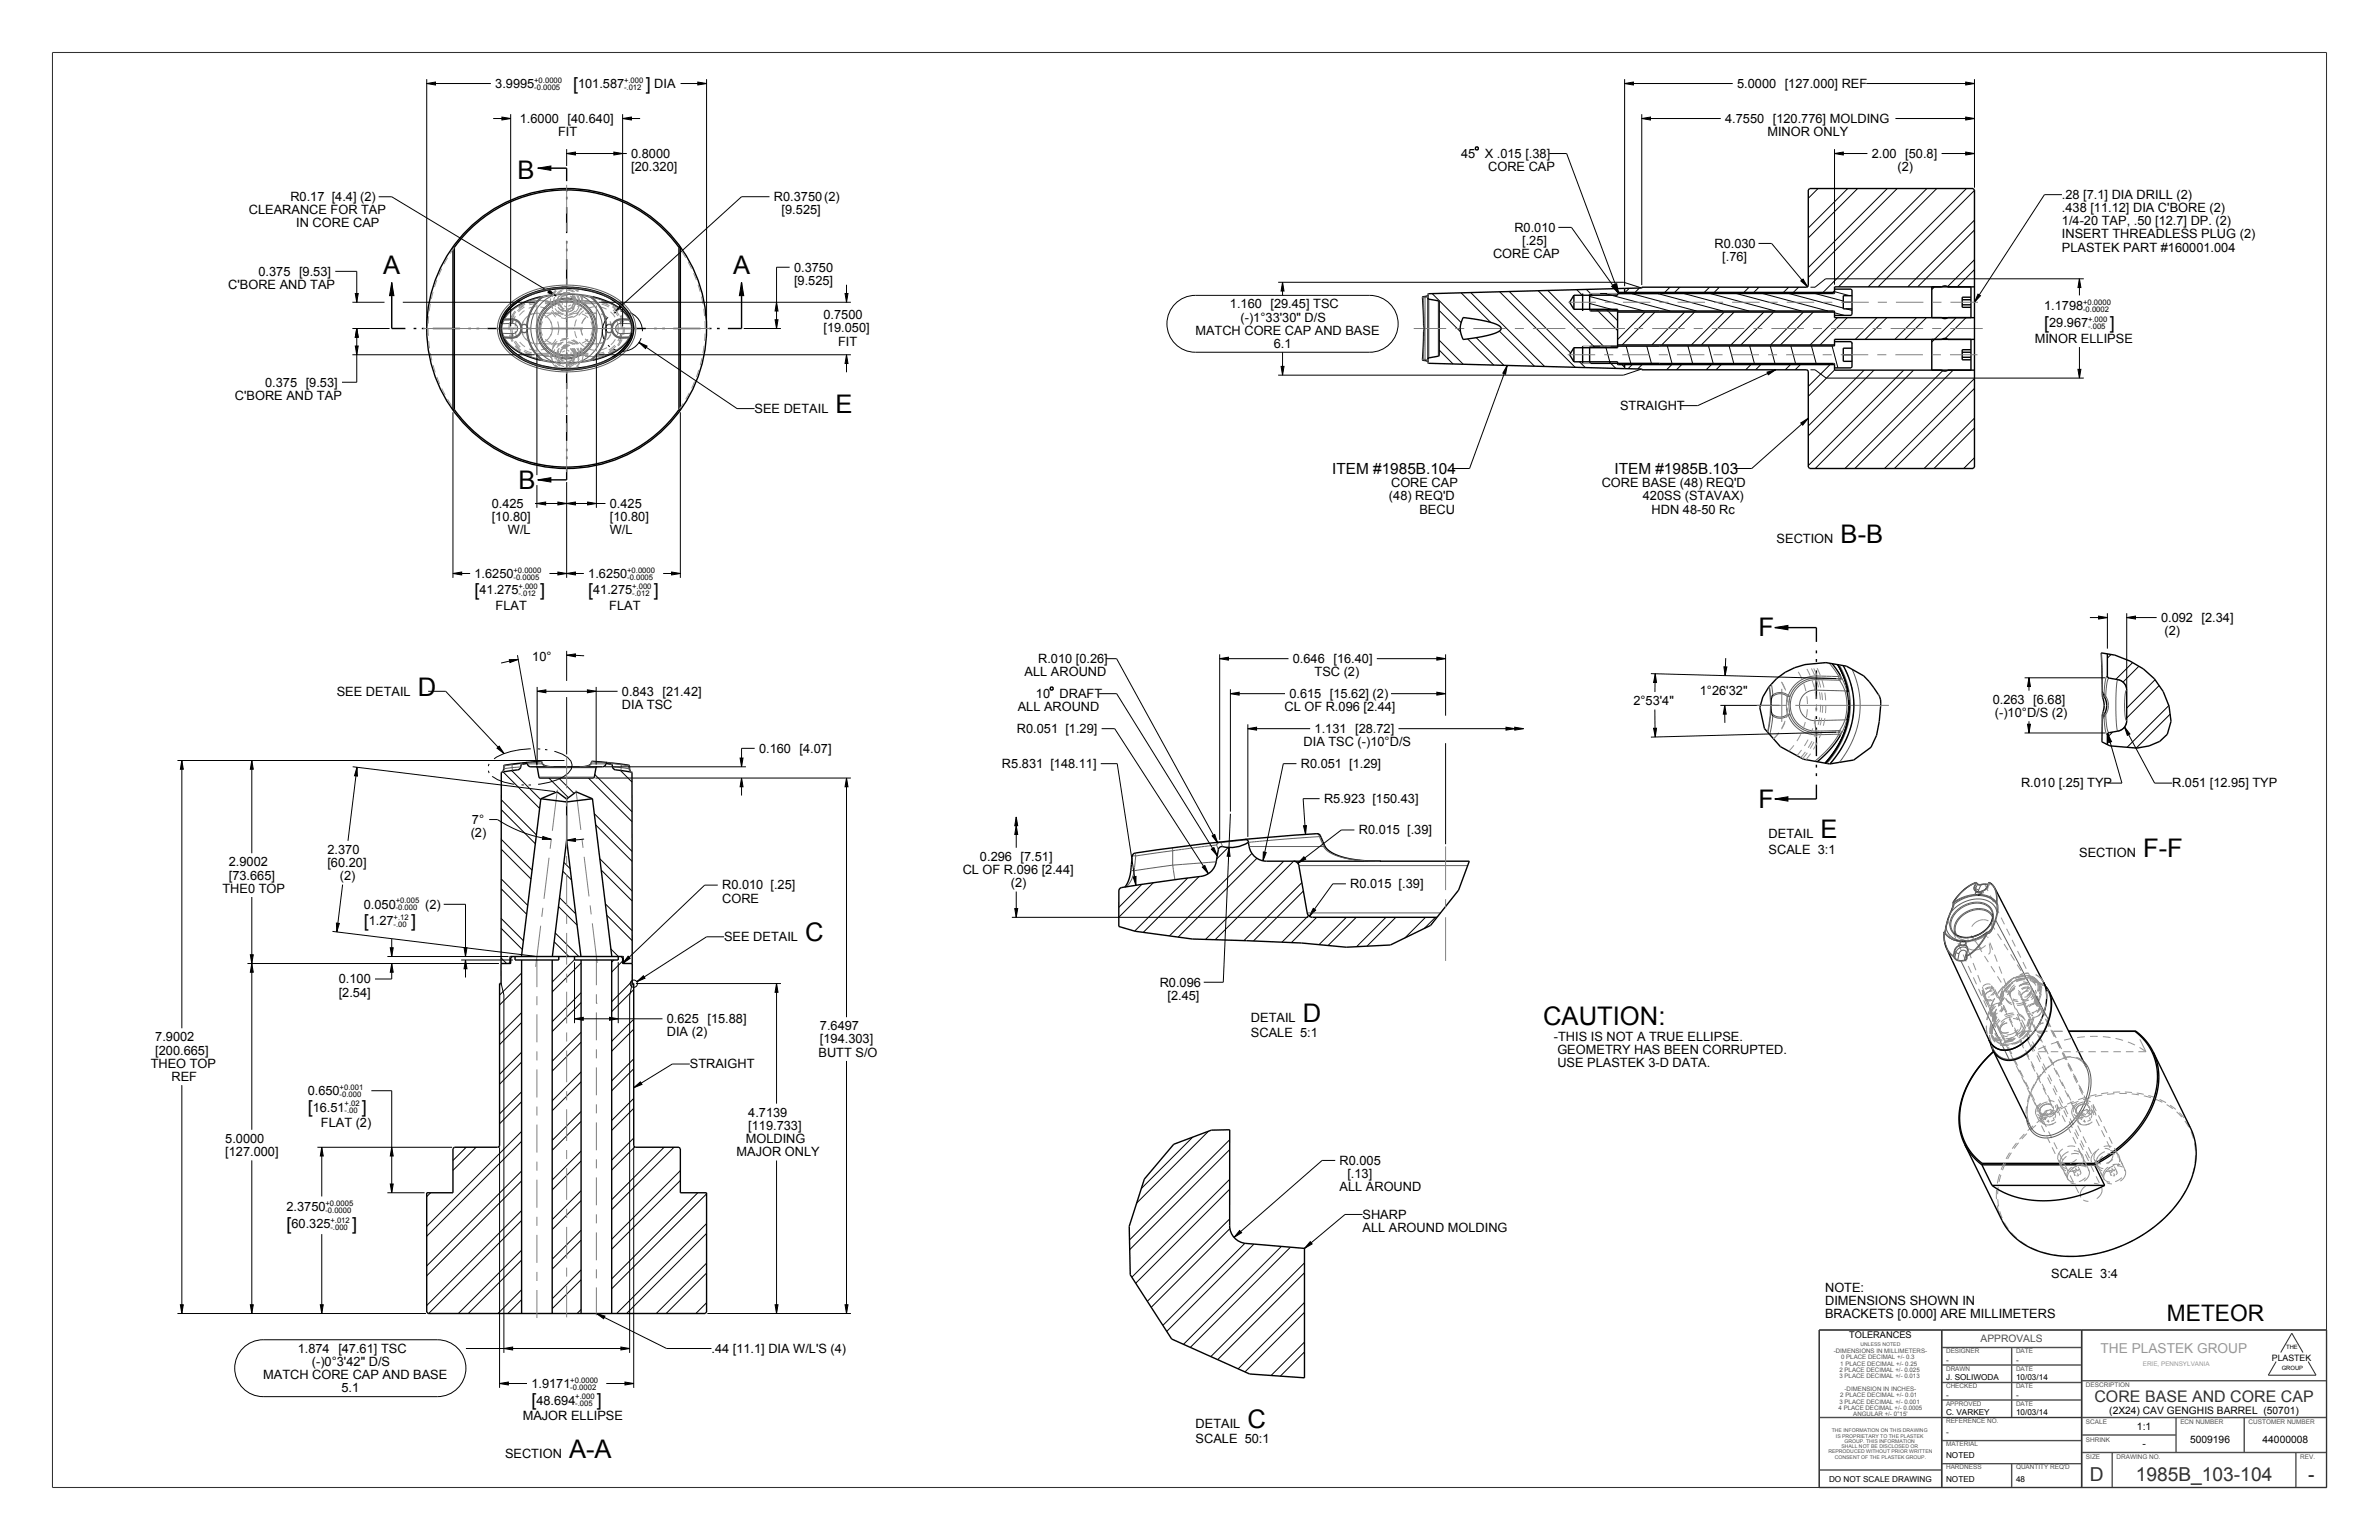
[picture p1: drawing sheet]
<svg xmlns="http://www.w3.org/2000/svg" width="864mm" height="559mm" viewBox="0 0 864 559" stroke-linecap="round" stroke-linejoin="round" font-family="sans-serif">
<defs><g id="words">
<g font-size="9.3">
<text x="187.8" y="64.9">B</text>
<text x="139.1" y="99.3">A</text>
<text x="266.1" y="99.3">A</text>
<text x="303.3" y="149.8">E</text>
<text x="188.3" y="177.3">B</text>
<text x="668.2" y="197">B-B</text>
<text x="638.3" y="230.9">F</text>
<text x="151.7" y="252.4">D</text>
<text x="638.3" y="293.1">F</text>
<text x="660.9" y="304.2">E</text>
<text x="778" y="311.1">F-F</text>
<text x="292.3" y="341.5">C</text>
<text x="472.9" y="370.7">D</text>
<text x="560.2" y="372">CAUTION:</text>
<text x="452.9" y="518">C</text>
<text x="206.6" y="529">A-A</text>
</g>
<text font-size="8.3" x="786.6" y="479.5">METEOR</text>
<g font-size="7" fill="#313131">
<text x="758.7" y="537.4">D</text>
<text x="775.3" y="537.4">1985B_103-104</text>
</g>
<text font-size="7" x="837.8" y="537.4">-</text>
<g font-size="6.5">
<text x="208" y="32.5">[</text>
<text x="234.4" y="32.5">]</text>
<text x="742" y="119.3">[</text>
<text x="765.8" y="119.3">]</text>
<text x="172.3" y="216.4">[</text>
<text x="196.1" y="216.4">]</text>
<text x="213.5" y="216.4">[</text>
<text x="237.3" y="216.4">]</text>
<text x="132.1" y="336.4">[</text>
<text x="149.2" y="336.4">]</text>
<text x="111.7" y="404">[</text>
<text x="131.4" y="404">]</text>
<text x="104" y="446.2">[</text>
<text x="127.8" y="446.2">]</text>
<text x="192.9" y="510.3">[</text>
<text x="216.7" y="510.3">]</text>
</g>
<text font-size="5.8" fill="#313131" x="760.3" y="508.7">CORE BASE AND CORE CAP</text>
<g font-size="5.6">
<text x="483.6" y="171.9">ITEM #1985B.104</text>
<text x="586.1" y="171.9">ITEM #1985B.103</text>
</g>
<text font-size="5" fill="#989898" x="762.5" y="491">THE PLASTEK GROUP</text>
<g font-size="4.6">
<text x="179.8" y="31.9">3.9995</text>
<text x="209.8" y="31.9">101.587</text>
<text x="237.5" y="31.9">DIA</text>
<text x="630.6" y="31.9">5.0000 [127.000] REF</text>
<text x="188.7" y="44.6">1.6000 [40.640]</text>
<text x="626.2" y="44.6">4.7550 [120.776] MOLDING</text>
<text x="202.6" y="49.4">FIT</text>
<text x="641.6" y="49.4">MINOR ONLY</text>
<text x="229.1" y="57.3">0.8000</text>
<text x="530.4" y="57.3">45</text>
<text x="539" y="57.3">X .015 [.38]</text>
<text x="679.5" y="57.3">2.00 [50.8]</text>
<text x="229.1" y="62.1">[20.320]</text>
<text x="540.2" y="62.1">CORE CAP</text>
<text x="688.8" y="62.1">(2)</text>
<text x="90.3" y="77.8">CLEARANCE FOR TAP</text>
<text x="105.4" y="73">R0.17 [4.4] (2)</text>
<text x="280.9" y="73">R0.3750(2)</text>
<text x="283.7" y="77.7">[9.525]</text>
<text x="748.5" y="72.2">.28 [7.1] DIA DRILL (2)</text>
<text x="748.5" y="77">.438 [11.12] DIA C'BORE (2)</text>
<text x="107.6" y="82.5">IN CORE CAP</text>
<text x="748.5" y="81.7">1/4-20 TAP, .50 [12.7] DP. (2)</text>
<text x="549.7" y="84.1">R0.010</text>
<text x="552.5" y="88.9">[.25]</text>
<text x="622.4" y="89.9">R0.030</text>
<text x="748.5" y="86.5">INSERT THREADLESS PLUG (2)</text>
<text x="542" y="93.6">CORE CAP</text>
<text x="625.2" y="94.7">[.76]</text>
<text x="748.5" y="91.3">PLASTEK PART #160001.004</text>
<text x="93.8" y="100">0.375 [9.53]</text>
<text x="288.2" y="98.6">0.3750</text>
<text x="82.8" y="104.8">C'BORE AND TAP</text>
<text x="288.2" y="103.3">[9.525]</text>
<text x="446.5" y="111.9">1.160 [29.45] TSC</text>
<text x="742" y="112.6">1.1798</text>
<text x="298.9" y="115.9">0.7500</text>
<text x="450.3" y="116.7">(-)1°33'30&quot; D/S</text>
<text x="743.9" y="118.6">29.967</text>
<text x="298.9" y="120.6">[19.050]</text>
<text x="304.2" y="125.4">FIT</text>
<text x="433.9" y="121.5">MATCH CORE CAP AND BASE</text>
<text x="738.6" y="124.3">MINOR ELLIPSE</text>
<text x="462.4" y="126.2">6.1</text>
<text x="96.3" y="140.3">0.375 [9.53]</text>
<text x="85.3" y="145.1">C'BORE AND TAP</text>
<text x="273.9" y="149.8">SEE DETAIL</text>
<text x="588.1" y="148.8">STRAIGHT</text>
<text x="505" y="176.8">CORE CAP</text>
<text x="581.4" y="176.8">CORE BASE (48) REQ'D</text>
<text x="178.5" y="184.3">0.425</text>
<text x="221.4" y="184.3">0.425</text>
<text x="504.2" y="181.6">(48) REQ'D</text>
<text x="596.4" y="181.6">420SS (STAVAX)</text>
<text x="178.5" y="189">[10.80]</text>
<text x="221.4" y="189">[10.80]</text>
<text x="515.3" y="186.3">BECU</text>
<text x="599.6" y="186.3">HDN 48-50 Rc</text>
<text x="184.4" y="193.8">W/L</text>
<text x="221.4" y="193.8">W/L</text>
<text x="644.9" y="197">SECTION</text>
<text x="172.3" y="209.7">1.6250</text>
<text x="213.5" y="209.7">1.6250</text>
<text x="174.1" y="215.7">41.275</text>
<text x="215.3" y="215.7">41.275</text>
<text x="179.9" y="221.4">FLAT</text>
<text x="221.2" y="221.4">FLAT</text>
<text x="784.5" y="225.7">0.092 [2.34]</text>
<text x="785.8" y="230.4">(2)</text>
<text x="193.2" y="239.7">10°</text>
<text x="372" y="245.4">ALL AROUND</text>
<text x="376.9" y="240.6">R.010 [0.26]</text>
<text x="469.3" y="240.6">0.646 [16.40]</text>
<text x="477.2" y="245.4">TSC (2)</text>
<text x="122.2" y="252.4">SEE DETAIL</text>
<text x="225.8" y="252.4">0.843 [21.42]</text>
<text x="225.8" y="257.2">DIA TSC</text>
<text x="376.1" y="253.3">10</text>
<text x="384.6" y="253.3">DRAFT</text>
<text x="468.1" y="253.3">0.615 [15.62] (2)</text>
<text x="592.9" y="255.9">2°53'4&quot;</text>
<text x="617.1" y="252.1">1°26'32&quot;</text>
<text x="723.4" y="255.4">0.263 [6.68]</text>
<text x="369.4" y="258.1">ALL AROUND</text>
<text x="466.3" y="258.1">CL OF R.096 [2.44]</text>
<text x="724.2" y="260.1">(-)10°D/S (2)</text>
<text x="369.2" y="266">R0.051 [1.29]</text>
<text x="477.2" y="266">1.131 [28.72]</text>
<text x="275.5" y="273.1">0.160 [4.07]</text>
<text x="473.2" y="270.8">DIA TSC (-)10°D/S</text>
<text x="363.7" y="278.7">R5.831 [148.11]</text>
<text x="472.2" y="278.7">R0.051 [1.29]</text>
<text x="733.7" y="285.7">R.010 [.25] TYP</text>
<text x="788.5" y="285.7">R.051 [12.95] TYP</text>
<text x="480.6" y="291.4">R5.923 [150.43]</text>
<text x="171.3" y="299">7°</text>
<text x="170.9" y="303.7">(2)</text>
<text x="493.2" y="302.8">R0.015 [.39]</text>
<text x="642" y="304.2">DETAIL</text>
<text x="118.9" y="309.9">2.370</text>
<text x="642" y="309.7">SCALE 3:1</text>
<text x="754.8" y="311.1">SECTION</text>
<text x="83.1" y="314.4">2.9002</text>
<text x="118.9" y="314.6">[60.20]</text>
<text x="349.5" y="317.2">CL OF R.096 [2.44]</text>
<text x="355.7" y="312.4">0.296 [7.51]</text>
<text x="80.7" y="323.9">THE0 TOP</text>
<text x="83.1" y="319.1">[73.665]</text>
<text x="123.4" y="319.4">(2)</text>
<text x="262.1" y="322.8">R0.010 [.25]</text>
<text x="367" y="321.9">(2)</text>
<text x="490.2" y="322.3">R0.015 [.39]</text>
<text x="132.1" y="329.7">0.050</text>
<text x="154.3" y="329.7">(2)</text>
<text x="262.1" y="327.5">CORE</text>
<text x="133.9" y="335.8">1.27</text>
<text x="262.8" y="341.5">SEE DETAIL</text>
<text x="123" y="356.8">0.100</text>
<text x="421" y="358">R0.096</text>
<text x="123" y="361.6">[2.54]</text>
<text x="423.8" y="362.8">[2.45]</text>
<text x="242.1" y="371.3">0.625 [15.88]</text>
<text x="454.1" y="370.7">DETAIL</text>
<text x="56.4" y="377.9">7.9002</text>
<text x="242.1" y="376">DIA (2)</text>
<text x="297.7" y="373.9">7.6497</text>
<text x="454.1" y="376.3">SCALE 5:1</text>
<text x="564" y="377.6">-THIS IS NOT A TRUE ELLIPSE.</text>
<text x="56.4" y="382.6">[200.665]</text>
<text x="297.1" y="383.4">BUTT S/O</text>
<text x="297.7" y="378.6">[194.303]</text>
<text x="565.3" y="382.3">GEOMETRY HAS BEEN CORRUPTED.</text>
<text x="54.7" y="387.4">THEO TOP</text>
<text x="250.4" y="387.7">STRAIGHT</text>
<text x="565.3" y="387.1">USE PLASTEK 3-D DATA.</text>
<text x="62.3" y="392.2">REF</text>
<text x="111.7" y="397.4">0.650</text>
<text x="113.5" y="403.4">16.51</text>
<text x="271.6" y="405.2">4.7139</text>
<text x="116.5" y="409.1">FLAT (2)</text>
<text x="271.6" y="410">[119.733]</text>
<text x="81.8" y="414.7">5.0000</text>
<text x="81.8" y="419.5">[127.000]</text>
<text x="267.4" y="419.5">MAJOR ONLY</text>
<text x="270.7" y="414.8">MOLDING</text>
<text x="486.3" y="422.7">R0.005</text>
<text x="489.1" y="427.4">[.13]</text>
<text x="486.3" y="432.2">ALL AROUND</text>
<text x="104" y="439.6">2.3750</text>
<text x="494.6" y="442.3">SHARP</text>
<text x="105.8" y="445.6">60.325</text>
<text x="494.6" y="447">ALL AROUND MOLDING</text>
<text x="744.6" y="463.9">SCALE 3:4</text>
<text x="662.5" y="468.7">NOTE:</text>
<text x="662.5" y="473.4">DIMENSIONS SHOWN IN</text>
<text x="662.5" y="478.2">BRACKETS [0.000] ARE MILLIMETERS</text>
<text x="108.1" y="490.9">1.874 [47.61] TSC</text>
<text x="258.3" y="490.9">.44 [11.1] DIA W/L'S (4)</text>
<text x="113.2" y="495.7">(-)0°3'42&quot; D/S</text>
<text x="95.5" y="500.4">MATCH CORE CAP AND BASE</text>
<text x="192.9" y="503.6">1.9171</text>
<text x="124" y="505.2">5.1</text>
<text x="194.7" y="509.6">48.694</text>
<text x="189.7" y="515.4">MAJOR ELLIPSE</text>
<text x="434" y="518">DETAIL</text>
<text x="434" y="523.6">SCALE 50:1</text>
<text x="183.3" y="529">SECTION</text>
</g>
<text font-size="3.7" fill="#4f4f4f" x="719" y="487">APPROVALS</text>
<g font-size="3.7">
<text x="765.7" y="513.1">(2X24) CAV GENGHIS BARREL (50701)</text>
<text x="775.7" y="518.8">1:1</text>
<text x="777.7" y="525.1">-</text>
<text x="795.1" y="523.6">5009196</text>
<text x="821.3" y="523.6">44000008</text>
</g>
<text font-size="3.3" x="671.3" y="485.6">TOLERANCES</text>
<text font-size="3.2" x="824.7" y="493.7">PLASTEK</text>
<g font-size="3">
<text x="706.4" y="494.4">-</text>
<text x="731.8" y="494.4">-</text>
<text x="706.4" y="500.8">J. SOLIWODA</text>
<text x="731.8" y="500.8">10/03/14</text>
<text x="706.4" y="507.1">-</text>
<text x="731.8" y="507.1">-</text>
<text x="706.4" y="513.5">C. VARKEY</text>
<text x="731.8" y="513.5">10/03/14</text>
<text x="706.4" y="520.8">-</text>
<text x="706.4" y="529.2">NOTED</text>
<text x="664" y="537.6">DO NOT SCALE DRAWING</text>
<text x="706.4" y="537.7">NOTED</text>
<text x="731.8" y="537.7">48</text>
</g>
<g font-size="2.8">
<text x="193.9" y="30">+0.0000</text>
<text x="226.5" y="30">+.000</text>
<text x="193.9" y="32.5">-0.0005</text>
<text x="226.5" y="32.5">-.012</text>
<text x="756.2" y="110.7">+0.0000</text>
<text x="756.2" y="113.2">-0.0002</text>
<text x="758" y="116.7">+.000</text>
<text x="758" y="119.3">-.005</text>
<text x="186.4" y="207.8">+0.0000</text>
<text x="227.7" y="207.8">+0.0000</text>
<text x="186.4" y="210.3">-0.0005</text>
<text x="188.2" y="213.8">+.000</text>
<text x="227.7" y="210.3">-0.0005</text>
<text x="229.5" y="213.8">+.000</text>
<text x="188.2" y="216.4">-.012</text>
<text x="229.5" y="216.4">-.012</text>
<text x="143.6" y="327.8">+0.005</text>
<text x="142.9" y="333.8">+.12</text>
<text x="143.6" y="330.4">-0.000</text>
<text x="142.9" y="336.4">-.00</text>
<text x="123.3" y="395.5">+0.001</text>
<text x="123.3" y="398">-0.000</text>
<text x="125.1" y="401.5">+.02</text>
<text x="125.1" y="404">-.00</text>
<text x="118.1" y="437.6">+0.0005</text>
<text x="118.1" y="440.2">-0.0000</text>
<text x="119.9" y="443.7">+.012</text>
<text x="119.9" y="446.2">-.000</text>
<text x="207" y="501.7">+0.0000</text>
<text x="207" y="504.2">-0.0002</text>
<text x="208.8" y="507.7">+.000</text>
<text x="208.8" y="510.3">-.005</text>
</g>
<g font-size="2.3" fill="#4f4f4f">
<text x="706.4" y="491">DESIGNER</text>
<text x="731.8" y="491">DATE</text>
<text x="706.4" y="497.4">DRAWN</text>
<text x="731.8" y="497.4">DATE</text>
<text x="706.4" y="503.7">CHECKED</text>
<text x="731.8" y="503.7">DATE</text>
<text x="757.2" y="503.4">DESCRIPTION</text>
<text x="706.4" y="510.1">APPROVED</text>
<text x="731.8" y="510.1">DATE</text>
<text x="706.4" y="516.4">REFERENCE NO.</text>
<text x="757.2" y="516.7">SCALE</text>
<text x="791.5" y="516.7">ECN NUMBER</text>
<text x="816.3" y="516.7">CUSTOMER NUMBER</text>
<text x="706.4" y="524.8">MATERIAL</text>
<text x="757.2" y="523.1">SHRINK</text>
<text x="706.4" y="533.2">HARDNESS</text>
<text x="731.8" y="533.2">QUANTITY REQ'D</text>
<text x="757.2" y="529.4">SIZE</text>
<text x="768.3" y="529.4">DRAWING NO.</text>
<text x="835" y="529.4">REV.</text>
</g>
<text font-size="2.3" fill="#989898" x="777.8" y="495.7">ERIE, PENNSYLVANIA</text>
<g font-size="2.2" fill="#4f4f4f">
<text x="665.6" y="491">-DIMENSIONS IN MILLIMETERS-</text>
<text x="667.7" y="497.8">2 PLACE DECIMAL +/- 0.025</text>
<text x="668" y="495.6">1 PLACE DECIMAL +/- 0.25</text>
<text x="668.3" y="493.3">0 PLACE DECIMAL +/- 0.3</text>
<text x="667.7" y="500.1">3 PLACE DECIMAL +/- 0.013</text>
<text x="667.7" y="509.3">3 PLACE DECIMAL +/- 0.001</text>
<text x="668" y="507">2 PLACE DECIMAL +/- 0.01</text>
<text x="669.6" y="504.7">-DIMENSION IN INCHES-</text>
<text x="667.4" y="511.6">4 PLACE DECIMAL +/- 0.0005</text>
<text x="672.8" y="513.8">ANGULAR +/- 0°15'</text>
</g>
<g font-size="2.1">
<text x="829.9" y="489.6">THE</text>
<text x="828.3" y="497">GROUP</text>
</g>
<g font-size="1.9" fill="#4f4f4f">
<text x="675.4" y="488.3">UNLESS NOTED</text>
<text x="665" y="519.7">THE INFORMATION ON THIS DRAWING</text>
<text x="666.5" y="521.7">IS PROPRIETARY TO THE PLASTEK</text>
<text x="663.7" y="527.4">REPRODUCED WITHOUT PRIOR WRITTEN</text>
<text x="668.4" y="525.5">SHALL NOT BE DISCLOSED OR</text>
<text x="669.6" y="523.6">GROUP. THIS INFORMATION</text>
<text x="666" y="529.3">CONSENT OF THE PLASTEK GROUP.</text>
</g>
</g></defs>
<g fill="#000">
<path d="M154.9 30.3l3.2-.5v1zM253.3 29.8l3.2 .5-3.2 .5zM589.8 30.3l3.1-.5v1zM713.6 29.8l3.2 .5-3.2 .5zM182.2 42.5l3.2 .5-3.2 .5zM205.7 55.7l3.2-.5v1zM226 43l3.2-.5v1zM222.8 55.2l3.2 .5-3.2 .5zM596 43l3.1-.5v1zM666 55.7l3.1-.5v1zM713.6 55.2l3.2 .5-3.2 .5zM713.6 42.5l3.2 .5-3.2 .5z"/>
<path d="M195.2 61l4.8-.8v1.6zM129.5 119.2l.5 3.2h-1zM129 106.5h1l-.5 3.2zM142.2 102.5l.8 4.8h-1.6zM199.5 105.3l2.4 2.1-3-1.2zM225.5 110.3l.8 .8-2.8 1.7zM269.2 102.5l.8 4.8h-1.6zM281.4 116h1l-.5 3.2zM281.9 109.7l.5 3.2h-1zM306.8 106.5h1l-.5 3.2zM465.6 102.4l.5 3.2h-1.1zM585 103.9l.9-.6 1.4 2.9z"/>
<path d="M585.9 103.3l1-.4 .6 3.2zM653.7 101.9l.8-.6 1.6 2.7zM718 106.7l.9 .6-2.1 2.4zM754.9 101.2l.5 3.1h-1.1zM129 125.6h1l-.5 3.1zM232 124.3l2.9 1.3-.6 .9zM307.3 128.7l.5 3.2h-1zM465 133h1.1l-.5 3.1zM547.1 132.6l-.6 3.2-1-.4zM641.5 135l3.1-.8-2.7 1.8zM754.3 134h1.1l-.5 3.2zM653.7 153.5l2.7-1.7-2 2.5z"/>
<path d="M195.2 174.1l4.8-.8v1.6zM194.9 182.7l3.2-.5v1zM202.5 182.2l3.2 .5-3.2 .5zM205.7 182.7l3.2-.5v1zM213.3 182.2l3.2 .5-3.2 .5zM164.4 208.1l3.2-.5v1zM202.5 207.6l3.2 .5-3.2 .5zM205.7 208.1l3.2-.5v1zM243.8 207.6l3.2 .5-3.2 .5zM184.9 239.4l3.2-.1-3 1.1zM205.7 237.8l3.2-.5v1zM442.8 239l3.1-.5v1z"/>
<path d="M521.6 238.5l3.2 .5-3.2 .5zM644.3 227.7l4.7-.8v1.6zM761.8 223.6l3.2 .5-3.2 .5zM772 224.1l3.2-.5v1zM195 250.8l3.2-.5v1.1zM213.2 250.3l3.2 .5-3.2 .6zM446.7 251.7l3.1-.5v1zM521.6 251.2l3.2 .5-3.2 .5zM600.9 244.5l.4 3.2-1-.1zM626.1 256l.5 3.1h-1zM625.8 242h1.1l-.7 3.2zM736.5 245.9l.6 3.2h-1.1z"/>
<path d="M66 276l.5 3.1h-1zM91.4 276l.5 3.1h-1zM129.6 278.4l.1 3.2-1-.1zM180.4 271.5l.8-.7 1.8 2.6zM268.7 275.1h1l-.5 3.1zM453 264.4l3.1-.5v1zM546.7 263.9l3.2 .5-3.2 .5zM549.9 263.9l3.1 .5-3.1 .5zM600.3 264.3l1-.1-.4 3.2zM736 262.8h1.1l-.6 3.2zM765.1 266.2l1.4 2.9-1 .3zM771.2 263.8l2 2.5-1 .5z"/>
<path d="M269.2 282.3l.5 3.2h-1zM307.3 282.3l.5 3.2h-1zM368.9 296.4l.5 3.2h-1zM368.9 299.6l.5 3.2h-1zM644.3 289.9l4.7-.8v1.6zM197.1 303.5l3 1.1h-3.2zM205.7 304.9l3.2-.7v1.1zM436.5 314.6l.9-.5 1.2 2.9zM439.7 308.1l1-.6 1.2 3zM440 303.3l1-.5 1 3.1zM446.1 307.5l.4 3.2h-1zM458.6 309.1l1 .3-1.1 3z"/>
<path d="M473.3 310.9l.7 .8-2.9 1.5zM473.2 299.6h1l-.3 3.2zM122.1 334.9l1.1 .2-.9 3.1zM368.4 329.7h1l-.5 3.2zM411.3 318.2l1.1-.2-.1 3.2zM476.7 329.6l.9 .6-2.3 2.3zM91.4 349.6l.5 3.2h-1zM90.9 346.4h1l-.5 3.2zM142.2 349.6l.5 3.2h-1zM141.7 343.9h1l-.5 3.2zM168.4 343.9h1.1l-.5 3.2zM169 348.3l.5 3.2h-1.1z"/>
<path d="M228 347l.8 .7-2.7 1.8zM231.2 356.2l2.4-2.1 .5 .9zM281.9 356.9l.5 3.2h-1zM208.6 369.7l3.1-.6v1.1zM221.3 369.1l3.1 .6-3.1 .5zM230 394.7l2.5-2.1 .5 .9zM116.8 416.3l.5 3.2h-1zM142.2 416.3l.5 3.2h-1zM141.7 429.6h1l-.5 3.2zM450 446.5l.7 .8-2.7 1.7zM475.6 450.5l.7 .9-2.8 1.6zM65.5 473.4h1l-.5 3.2z"/>
<path d="M90.9 473.4h1l-.5 3.2zM116.3 473.4h1l-.5 3.2zM216.5 476.6l3.1 1-.5 .9zM281.4 473.4h1l-.5 3.2zM306.8 473.4h1l-.5 3.2zM182.9 489.3l3.2-.5v1.1zM225.4 488.8l3.2 .5-3.2 .6zM181.4 502l3.1-.5v1.1zM226.9 501.5l3.1 .5-3.1 .6z"/>
</g>
<g fill="none" stroke="#000" stroke-width=".36">
<path d="M154.9 30.3l3.2-.5v1zM154.9 28.7v89.7M154.9 30.3h23.3M247.1 30.3h9.4M253.3 29.8l3.2 .5-3.2 .5zM256.5 28.7v89.7M589.8 30.3l3.1-.5v1zM589.8 30.3h39.2M589.8 28.7v75.1M677.5 30.3h39.3M713.6 29.8l3.2 .5-3.2 .5zM716.8 28.7v39.4"/>
<path d="M179 43h6.4M182.2 42.5l3.2 .5-3.2 .5zM185.4 41.4v77M205.7 55.7l3.2-.5v1zM205.7 54.1v6.1M205.7 55.7h21.8M222.8 55.2l3.2 .5-3.2 .5zM226 43l3.2-.5v1zM226 41.4v77M226 43h6.4M562.4 55.7h6.3l18.8 50.4M596 43l3.1-.5v1z"/>
<path d="M596 43h28.7M596 41.4v62M666 55.7l3.1-.5v1zM666 55.7h11.9M666 54.1v49.2M688.1 43h28.7M704.8 55.7h12M713.6 55.2l3.2 .5-3.2 .5zM713.6 42.5l3.2 .5-3.2 .5zM137.4 71.4h4.8l59.7 36M195.2 61l4.8-.8v1.6zM279.3 71.4h-10.1l-45.7 41.4"/>
<path d="M660 68.4l-3.6 3.6M670.7 68.4l-14.3 14.3M674.3 68.4l-17.9 17.9M685.1 68.4l-28.7 28.7M688.7 68.4l-32.3 32.3M699.5 68.4l-37.7 37.7M703.1 68.4l-35.7 35.7M713.9 68.4l-35.7 35.7M716.8 69.1l-35 35M716.8 79.9l-24.3 24.2M748.5 70.6h-6.3l-25.4 39.1M121.7 98.5h7.8v11.2"/>
<path d="M286.7 97h-4.8v22.2M565.7 82.5h4.8l16.8 23.7M638.4 88.3h4.7l13 15.7M716.8 83.5l-20.7 20.6M716.8 94.2l-9.9 9.9M716.8 97.8l-6.3 6.3M127.9 119.2h13.5M127.9 109.7h11.7M129 106.5h1l-.5 3.2zM129.5 119.2l.5 3.2h-1zM129.5 119.2v19.5h-5.4M142.2 102.5l.8 4.8h-1.6z"/>
<path d="M146.2 109.7h47.9M199.5 105.3l2.4 2.1-3-1.2zM217.3 109.7h91.6M225.5 110.3l.8 .8-2.8 1.7zM269.2 102.5l.8 4.8h-1.6zM270 119.2h13.5M281.4 116h1l-.5 3.2zM281.9 109.7l.5 3.2h-1zM306.8 106.5h1l-.5 3.2zM307.3 103.3v6.4M426.2 110.6a10.3 10.3 0 0 1 7.7-3.4h63.3a10.3 10.3 0 0 1 10.3 10.3 10.3 10.3 0 0 1-10.3 10.3h-63.3a10.3 10.3 0 0 1-9.4-6.1 10.3 10.3 0 0 1 1.7-11.1zM464 102.4h125.4l6.4 2.1"/>
<path d="M465.6 102.4l.5 3.2h-1.1zM465.6 102.4v4.8M519.9 106.5l10.5 10.6M522.4 112.7l7.8 7.7M530.4 106.3l10.7 10.7M533.9 106.2l26.8 26.8M544.4 105.9l27.4 27.4M547.9 105.8l22.3 22.3M558.4 105.5l20.7 20.7M561.9 105.4l20.7 20.8M572.4 105.1l2 2M575.9 105l2.1 2.1"/>
<path d="M577.1 110.1l10 2.7M577.1 107.6l19.5 5.2M577.4 112.8h.1M579.5 112.2l7.7 7.8M582.8 106.6l23.5 6.3M583.1 112.2l4.1 4.2M585 103.9l.9-.6 1.4 2.9zM585.9 103.3l1-.4 .6 3.2zM586.3 104.7l1.4 1.4M591.4 104.6l-1.5 1.5M592.4 106.6l23.5 6.3M595.1 104.5l-1.6 1.6"/>
<path d="M595.8 104.5h.1M597.2 113.2l-10 10M600.8 113.2l-11.9 12M601.9 106.6l23.5 6.3M606.2 104.2l-1.9 1.9M609.8 104.2l-1.9 1.9M611.2 106.5l23.7 6.4M611.5 113.2l-11.9 12M615.1 113.2l-11.9 12M620.6 104.2l-1.9 1.9M620.8 106.5l23.7 6.4M624.2 104.2l-1.9 1.9"/>
<path d="M625.9 113.2l-11.9 12M629.5 113.2l-11.9 12M630.3 106.5l23.7 6.4M634.9 104.2l-1.9 1.9M638.5 104.2l-1.9 1.9M639.8 106.5l23.7 6.4M640.3 113.2l-11.9 12M643.9 113.2l-11.9 12M649.3 104.2l-1.9 1.9M649.4 106.5l19.7 5.3M652.9 104.2l-1.9 1.9M653.7 101.9l.8-.6 1.6 2.7z"/>
<path d="M654.6 113.2l-11.9 12M658.2 113.2l-11.9 12M658.9 106.5l10.2 2.7M666 113.5l3.5 .9M666 105.5l-.6 .6M666 105.8l5.4 1.5M667 115.3l-9.9 9.9M670.1 112.1l2.2 .5M670.6 115.3l-9.9 9.9M681.4 115.3l-7.9 7.8M685 115.3l-7.9 7.8M695.7 115.3l-7.8 7.8"/>
<path d="M699.3 115.3l-7.9 7.8M702.2 104.1l-.9 1M710.1 115.3l-8.8 8.8M713.7 115.3l-7.9 7.8M718 106.7l.9 .6-2.1 2.4zM754.9 101.2l.5 3.1h-1.1zM754.9 101.2v6M756.4 101.2h-93.7l-3.8 3h-1.7M127.9 128.7h66.2M129 125.6h1l-.5 3.1zM194.9 128.6v43.8M216.5 128.3v56"/>
<path d="M217.3 128.7h91.6M232 124.3l2.9 1.3-.6 .9zM232 124.3l35.6 24h6.3M307.3 128.7l.5 3.2h-1zM307.3 128.7v6.4M465 133h1.1l-.5 3.1zM465.6 127.8v8.3M522.4 127l5.1 5.1M522.4 123.4l8.8 8.8M532.8 123l9.4 9.5M535.9 122.5l10 10.1M544.3 120.1l12.7 12.8"/>
<path d="M547.1 132.6l-.6 3.2-1-.4zM547.1 132.6l-13.6 37.4h-6.4M573.4 131.3l2.1 2.1M582.8 125.6l1.7 6.3M584.2 131.3l2.4 2.4M588.8 132.3l1 1M590.3 125.6l1.7 6.3M592.5 132.3l-1.5 1.5M595.8 133.9l-6.4 2.2h-125.4M595.8 133.9h.1M596.1 132.3l-1.6 1.6M597.8 125.6l1.7 6.3"/>
<path d="M605.3 125.6l1.7 6.3M606.9 132.3l-1.9 1.9M610.4 132.3l-1.8 1.9M612.7 125.6l1.7 6.3M620.2 125.6l1.7 6.3M621.2 132.3l-1.9 1.9M624.8 132.3l-1.9 1.9M627.7 125.6l1.7 6.3M635.2 125.6l1.7 6.3M635.6 132.3l-1.9 1.9M639.2 132.3l-1.9 1.9M641.5 135l3.1-.8-2.7 1.8z"/>
<path d="M642.6 125.6l1.7 6.3M644.6 134.2l-28.3 13h-6.4M650 132.3l-1.9 1.9M650.1 125.6l1.7 6.3M653.6 132.3l-1.9 1.9M657.2 134.2h1.7l4 3h93.5M657.6 125.6l1.7 6.3M664.3 132.3l-7.9 7.9M665.1 125.6l2.1 7.9M666 134.3l-9.6 9.5M672.2 124.2l.1 .5M676.7 134.3l-20.3 20.3"/>
<path d="M680.3 134.3l-23.9 23.9M691 134.3l-34.6 34.6M694.6 134.3l-35.6 35.7M705.4 134.3l-35.7 35.7M709 134.3l-35.7 35.7M716.8 123l-.2 .1M716.8 137.4l-32.7 32.6M754.3 134h1.1l-.5 3.2zM754.9 125.9v11.3M164.4 149.6v60.1M247 149.6v60.1M653.7 153.5l2.7-1.7-2 2.5z"/>
<path d="M656.4 151.8l-20.5 18.2h-6.3M716.8 140.9l-29.1 29.1M716.8 151.7l-18.3 18.3M716.8 155.3l-14.7 14.7M194.9 176v8.3M195.2 174.1l4.8-.8v1.6zM205.7 174.9v34.8M716.8 166.1l-4 3.9M194.2 182.7h25.6M194.9 182.7l3.2-.5v1zM202.5 182.2l3.2 .5-3.2 .5zM205.7 182.7l3.2-.5v1z"/>
<path d="M213.3 182.2l3.2 .5-3.2 .5zM164.4 208.1l3.2-.5v1zM164.4 208.1h6.3M199.4 208.1h12.5M202.5 207.6l3.2 .5-3.2 .5zM205.7 208.1l3.2-.5v1zM240.7 208.1h6.3M243.8 207.6l3.2 .5-3.2 .5zM184.9 239.4l3.2-.1-3 1.1zM187.8 237.7l7.1 40.1M188.1 239.3l-6.2 1.3M205.7 237.8l3.2-.5v1z"/>
<path d="M205.7 237.8l6.3 .2M205.7 236.2v10.9M401.5 239h3.8l36.7 66.9M442.8 239l3.1-.5v1zM442.8 237.4v67.3M442.8 239h24.9M499.8 239h25M521.6 238.5l3.2 .5-3.2 .5zM524.8 237.4v22.3M626.5 238.8l-.3 6.4M644.3 227.7l4.7-.8v1.6zM758.6 224.1h6.4"/>
<path d="M761.8 223.6l3.2 .5-3.2 .5zM765 222.5v12.9M766.3 237.5l-1.3 1.3M772 224.1l3.2-.5v1zM772 222.5v27.1M772 224.1h10.9M155.4 250.8h6.4l21.2 22.6M195 250.8l3.2-.5v1.1zM195 249.3v28.1M195 250.8h29.2M205.7 252.9v20.8M213.2 250.3l3.2 .5-3.2 .6z"/>
<path d="M216.4 249.3v28.1M399 251.7h6.4l36.5 58.8M446.7 251.7l3.1-.5v1zM446.7 250.1v44.4M446.7 251.7h19.8M505 251.7h19.8M521.6 251.2l3.2 .5-3.2 .5zM599.3 244.4l67.3 1.8M600.7 257.5l.2 9.9M600.9 244.5l.4 3.2-1-.1zM600.9 244.5l-.1 6.6M624.5 256h21.5"/>
<path d="M625.8 242h1.1l-.7 3.2zM626.1 256l.5 3.1h-1zM626.1 256v6.3M735 245.9h29.2M736.5 245.9l.6 3.2h-1.1zM736.5 245.9v4.7M774.2 240.4l-6.1 6.1M776.4 241.8l-5.7 5.7M782.3 246.6l-10.3 10.3M783.8 248.8l-11.8 11.7M787.3 256l-15.1 15.2M787.8 259.1l-12.3 12.3"/>
<path d="M64.4 276h140.5M66 276l.5 3.1h-1zM66 276v97.1M91.4 276l.5 3.1h-1zM91.4 276v33.6M128 278.2l73.5 9M129.6 278.4l.1 3.2-1-.1zM129.6 278.4l-3.3 26.7M180.4 271.5l.8-.7 1.8 2.6zM185.8 279.6l10.5 10.6M219.5 278.2h51.3M225.2 279.6l4.2 4.2"/>
<path d="M268.7 275.1h1l-.5 3.1zM274 271.5h-4.8v6.7M399.6 277.1h6l6.7 44.1M399.9 264.4h4.7l34 52.6M453 264.4l3.1-.5v1zM453 262.8v40.9M453 264.4h22.6M470.6 277.1h-4.7l-7.4 35.3M507.7 264.4h45.3M524.8 269.7v36.6M546.7 263.9l3.2 .5-3.2 .5zM549.9 263.9l3.1 .5-3.1 .5z"/>
<path d="M600.3 264.3l1-.1-.4 3.2zM666.6 265.7l-67.3 1.8M735 266h29.2M736 262.8h1.1l-.6 3.2zM736.5 261.7v4.3M765.1 266.2l1.4 2.9-1 .3zM765.1 266.2l5.2 18h-5.3M766.9 265.6l-1.9 1.9M771.2 263.8l2 2.5-1 .5zM771.2 263.8l10.9 20.4h6.4M177.6 297.4h3a45.7 45.7 0 0 0 19.5 7.2M182 293.8l12.3 12.3"/>
<path d="M182 290.2l12.7 12.7M182.6 280.1l13.3 13.3M199.2 282.3l7.2 7.1M202.8 282.3l5.6 5.6M213.6 282.3l15.8 15.9M215.7 295.2l13.8 13.7M215.9 281l13.5 13.6M216.2 282.3h92.7M216.2 299.3l13.3 13.2M269.2 282.3l.5 3.2h-1zM269.2 282.3v6.4M307.3 282.3l.5 3.2h-1z"/>
<path d="M307.3 282.3v86.8M368.9 296.4l.5 3.2h-1zM368.9 299.6l.5 3.2h-1zM368.9 296.4v11.2M446.7 295.3l-2.6 61.1h-7.1M473.2 299.6h1l-.3 3.2zM479 289.8h-5.9l.8 13M644.3 289.9l4.7-.8v1.6zM181.9 318.9l9.7 9.6M181.9 308.1l10.9 10.8M181.9 304.5l11.2 11.2M197.1 303.5l3 1.1h-3.2z"/>
<path d="M204.3 316.1l3.2 3.2M204.7 312.9l2.3 2.3M205.7 304.9l3.2-.7v1.1zM212 304.5l-6.3 .4M217.7 311.6l11.8 11.7M218.2 315.7l11.3 11.2M411.3 318.2l1.1-.2-.1 3.2zM431.2 318.6l-19.3 19.3M435.3 318.1l-20.3 20.2M436.5 314.6l.9-.5 1.2 2.9zM439.7 308.1l1-.6 1.2 3zM440 303.3l1-.5 1 3.1z"/>
<path d="M445.8 307.5l-4.1 4.2M446.1 307.5l.4 3.2h-1zM454.5 309.7l-30 29.9M456.3 311.4l-28.6 28.6M458.6 309.1l1 .3-1.1 3zM466 312.5l-28.4 28.4M469.6 312.5l-28.5 28.5M473.3 310.9l.7 .8-2.9 1.5zM491.7 301.2h-4.8l-15.8 12M91.4 325.5v84.4M120.7 338l73.4 9M122.1 334.9l1.1 .2-.9 3.1z"/>
<path d="M124.4 321l-2.1 17.2M161.1 328.1h7.9v19M181.9 336.8l7.7 7.7M181.9 333.3l8.1 8M181.9 322.5l9.3 9.2M201.6 338.5l8.5 8.6M202.7 328.9l6.8 6.8M203.1 325.7l5.9 5.9M219.8 328l9.7 9.7M220.3 332.1l9.2 9.2M260.6 321.2h-4.8l-29.7 28.3M262.8 339.9h-6.3l-25.3 16.3"/>
<path d="M367.3 332.9h107.6M368.4 329.7h1l-.5 3.2zM368.9 323.5v9.4M414.5 320.9l-8.4 8.3M418.7 320.3l-12.6 12.5M472.6 320.3l-21 21M473.1 323.3l-18.1 18.1M475 332.2l-9.6 9.7M476.7 329.6l.9 .6-2.3 2.3zM478 332.9l-9.2 9.1M488.6 320.7h-4.8l-8.5 11.8M488.7 332.9l-9.9 9.9"/>
<path d="M492.3 332.9l-10.2 10.2M503.1 332.9l-10.7 10.6M506.7 332.9l-10.5 10.4M517.5 332.9l-7.5 7.4M521.1 332.9l-4.1 4M89.8 349.6h91.3M90.9 346.4h1l-.5 3.2zM91.4 349.6l.5 3.2h-1zM140.6 347.1h44M141.7 343.9h1l-.5 3.2zM142.2 349.6l.5 3.2h-1zM142.2 340.7v6.4"/>
<path d="M142.2 349.6v5.6h-6.1M167.4 348.3h18.8M168.4 343.9h1.1l-.5 3.2zM169 348.3l.5 3.2h-1.1zM169 348.3v6.4M181.9 357.5v-.8l1 4.3v129.9M181.9 347.6l2 2M182 349.6l-.1 .2M189.3 353.1l-7.9 8M189.3 356.7l-7.9 8M201.2 341.7l5.3 5.4M208.6 348.2l-8.1 8.1"/>
<path d="M208.6 349.1v22.2M210.9 349.4l-10.4 10.5M221.8 344.4l2.7 2.7M222.8 348.3l-.8 .8M224.4 349.1v22.2M226 348.7l-4 4M226.3 348.9l.7 .7M228 347l.8 .7-2.7 1.8zM229.5 356l-7.5 7.5M229.5 357.5v-.8l-.9 4.6v129.6M230 359.1l-8 8M230.8 356.9h52.7"/>
<path d="M231.2 356.2l2.4-2.1 .5 .9zM281.9 356.9l.5 3.2h-1zM281.9 356.9v43.6M189.3 367.4l-7.9 8M189.3 371l-7.9 8M208.6 369.7l3.1-.6v1.1zM208.6 369.7h31.9M210.9 360.2l-10.4 10.5M210.9 363.8l-10.4 10.5M210.9 374.6l-10.4 10.5M210.9 378.2l-10.4 10.5M221.3 369.1l3.1 .6-3.1 .5z"/>
<path d="M230 369.8l-8 8M230 373.4l-8 8M66 393.7v82.9M134.8 395.8h7.4v37M189.3 381.8l-7.9 8M189.3 385.4l-7.9 8M189.3 396.2l-7.9 8M189.3 399.8l-7.9 8M210.9 389l-10.4 10.4M210.9 392.6l-10.4 10.4M230 394.7l2.5-2.1 .5 .9zM230 384.2l-8 8"/>
<path d="M230 387.8l-8 8M230 398.6l-8 8M250.4 386.1h-6.3l-14.1 8.6M307.3 385v91.6M115.2 416.3h48.9M116.8 416.3l.5 3.2h-1zM116.8 416.3v17.9M142.2 416.3l.5 3.2h-1zM169.2 416.3l-4.8 4.8M172.8 416.3l-8.4 8.4M181.4 416.3v87.3M189.3 410.5l-34.4 34.5"/>
<path d="M189.3 414.1l-34.4 34.5M210.9 403.3l-10.4 10.5M210.9 406.9l-10.4 10.5M210.9 417.7l-10.4 10.5M230 402.2l-8 8M230 413l-8 8M230 416.3v87.3M230.4 416.2l-8.4 8.3M241.1 416.3l-19.1 19M244.7 416.3l-22.7 22.6M433 412.6l-18.7 18.7M438.7 410.5l-26.1 26"/>
<path d="M446.4 417.1l-36.3 36.3M446.4 413.6l-36.4 36.3M91.4 421.1v55.5M140.6 432.8h13.5M141.7 429.6h1l-.5 3.2zM156.3 432.8l-1.4 1.4M189.3 424.9l-34.4 34.5M189.3 428.5l-34.4 34.5M189.3 439.3l-34.4 34.4M210.9 421.3l-10.4 10.5M210.9 432.1l-10.4 10.4M210.9 435.7l-10.4 10.4"/>
<path d="M247 424.8l-25 24.9M247 428.4l-25 24.9M253.3 432.8l-31.3 31.3M256.5 433.2l-34.5 34.4M281.9 421.1v55.5M446.4 431.5l-34.1 34.1M446.4 427.9l-35.5 35.5M484.7 421.1h-4.8l-31.9 27.9M116.8 447.8v28.8M189.3 442.9l-33.7 33.7M189.3 453.7l-22.9 22.9M189.3 457.2l-19.3 19.4"/>
<path d="M210.9 446.4l-10.4 10.5M210.9 450l-10.4 10.5M256.5 444l-32.6 32.6M256.5 447.6l-29.1 29M256.5 458.4l-18.3 18.2M446.4 442.3l-29.9 29.9M446.5 445.8l-28.6 28.6M450 446.5l.7 .8-2.7 1.7zM451.9 451.1l-29.8 29.8M455.2 451.4l-31.7 31.7M465.1 452.3l-35.5 35.5M468.5 452.6l-36.4 36.3"/>
<path d="M473.5 458.2l-34 34M475.6 450.5l.7 .9-2.8 1.6zM494.6 440.7h-6.3l-14.8 12.3M64.4 476.6h90.2M65.5 473.4h1l-.5 3.2zM90.9 473.4h1l-.5 3.2zM116.3 473.4h1l-.5 3.2zM189.3 468l-8.5 8.6M189.3 471.6l-5 5M210.9 460.8l-10.4 10.5M210.9 464.4l-10.4 10.5M210.9 475.2l-1.4 1.4"/>
<path d="M216.5 476.6l3.1 1-.5 .9zM216.5 476.6l25.5 12.7h16.3M256.5 461.9l-14.7 14.7M256.5 472.7l-3.9 3.9M256.8 476.6h52.1M281.4 473.4h1l-.5 3.2zM306.8 473.4h1l-.5 3.2zM473.5 461.8l-31.5 31.6M473.5 472.6l-24 24.1M473.5 476.2l-21.6 21.6M87.8 489.6a10.3 10.3 0 0 1 7.7-3.5h63.3a10.3 10.3 0 0 1 10.3 10.4 10.3 10.3 0 0 1-10.3 10.3h-63.3a10.3 10.3 0 0 1-9.4-6.1 10.3 10.3 0 0 1 1.7-11.1zM169.1 489.3h59.5"/>
<path d="M182.9 489.3l3.2-.5v1.1zM225.4 488.8l3.2 .5-3.2 .6zM473.5 487l-12.1 12.1M473.5 490.6l-8.7 8.7M181.4 502l3.1-.5v1.1zM181.4 502h9.9M220.1 502h9.9M226.9 501.5l3.1 .5-3.1 .6z"/>
</g>
<g fill="none" stroke="#000" stroke-width=".51">
<path d="M535.8 53.3l.8 .3-.2 .8-.8-.3zM195.2 61h10.5v4.7M205.7 68.6v.9M205.7 71.4v.9M205.7 75.2v9.4M164.9 89.8a50.3 50.3 0 0 1 81.6 0M164.9 89.8l-.5-.2v59.2l.5-.2M164.9 89.8v58.8M205.7 87.4v1M205.7 90.2v1M205.7 94v9.4M246.5 89.8l.5-.2v59.2l-.5-.2"/>
<path d="M246.5 89.8v58.8M142.2 102.5v16.7h5M150.1 119.2h1M153.1 119.2h1M157.1 119.2h9.9M170 119.2h1M173 119.2h1M176.9 119.2h11M182 117.6v3.2M182.1 117.6h-.1M182.2 117.4l-.2 1.8 .2 1.8M191.2 117.9l.2 1.3-.2 1.3"/>
<path d="M191.5 119.2h1.2M195 119.2h1.2M196.3 107.7a20.7 20.7 0 0 0-12.9 7.2l-.4 .7M199.8 119.2h11.8M205.7 106.3v.9M205.7 109.1v.9M205.7 112.9v9.4M215.1 107.7a19.9 19.9 0 0 1 13.3 7.9M215.2 119.2h1.2M218.7 119.2h1.2M220.2 117.9l-.2 1.3 .2 1.3M223.5 119.2h11"/>
<path d="M229.2 117.4l.2 1.8-.2 1.8M229.3 117.6h.1M229.3 117.6a15.1 15.1 0 0 0-9.5-10.1 35 35 0 0 0-32.3 2.3 12.7 12.7 0 0 0-5.4 7.8M229.4 117.6v3.2M237.4 119.2h1M240.4 119.2h1M244.4 119.2h9.9M257.3 119.2h1M260.3 119.2h1M269.2 102.5v16.7h-5M518.4 107.1l-2 .8 .6 11.3-.6 11.3 2 .8M518.4 108.2l.3 .3 3.4 .7 .3 .3v19.4l-.3 .4-3.4 .6-.3 .3"/>
<path d="M531.1 115.2l6.4 1 4.1 .9 2.7 1.2 .6 .6v.5l-1.2 1.1-2.6 .9-10 1.8-.8-2.3-.2-1.7 .2-1.7zM571.3 107.1v5.1M571.3 107.1l-1.5 2.6 1.5 2.5M571.3 112.2h15.9v14h-15.9M574.5 106.5v6.4M587.2 113.2h78.8M589.8 104.6l-71.2 2-.2 .2v24.8l.2 .2 71.2 2M589.8 104.7l6-.2 .2-.3h59.9l.5-.7v-34.6l.5-.5h59.3l.6 .5v100.6l-.6 .5h-59.3l-.5-.5v-34.6l-.4-.7h-60l-.2-.3-6-.1M589.8 104.6v2M602.5 106.5v.1M666 106.1h-78.5l-.3 .3v.7h-15.9M666 104.9h5.9l.4 .4v8.8l-.4 .3h-5.9"/>
<path d="M669.1 109.7h3.2M672.3 107.3h-3.2v4.8h3.2M701.3 104.1v11.1M704.9 115.2l1.3 .4 .9-.4M704.9 104.1l1.3-.4 .9 .4M712.3 110.6h3.2M712.3 108.8h3.2M715.5 107.8h-3.2v3.7h3.2M715.5 104.1v11.1M716.8 104.1h-50.8v2l-.4 .4-88.2 .1-.3 .3v5.5l.3 .4 88.2 .1 .4 .3v2.1h50.8M182 120.8h.1M183 122.8l2.1 2.6 2.9 2.1a29.3 29.3 0 0 0 8.3 3.2"/>
<path d="M205.7 125.1v1M205.7 127.9v1M205.7 131.7v9.4M228.4 122.8l-2.1 2.6-2.9 2.1a29.3 29.3 0 0 1-8.3 3.2M229.3 120.8a15.1 15.1 0 0 1-9.5 10.1 35 35 0 0 1-32.3-2.3 12.7 12.7 0 0 1-5.4-7.8M229.4 120.8h-.1M571.3 131.3h15.9l.1 .9 2.1 .1M571.3 126.2v5.1M571.3 126.2l-1.5 2.5 1.5 2.6M574.5 125.6v6.3M587.2 125.2h78.8M589.4 131.9v.4"/>
<path d="M589.4 132.3l.4 .4M589.8 131.9v1.9M589.8 132.3h76.2M602.5 131.9h.1M666 124h5.9l.4 .3v8.8l-.4 .4h-5.9M669.1 128.7h3.2M672.3 126.3h-3.2v4.8h3.2M701.3 123.2v11.1M704.9 134.3l1.3 .4 .9-.4M704.9 123.2l1.3-.4 .9 .4M712.3 129.6h3.2M712.3 127.8h3.2"/>
<path d="M715.5 126.9h-3.2v3.7h3.2M715.5 123.2v11.1M716.8 123.1h-50.8v2.1l-.4 .4h-88.2l-.3 .4v5.5l.3 .4h88.2l.4 .4v2h50.8M164.9 148.6a50.3 50.3 0 0 0 81.6 0M205.7 144v.9M205.7 146.8v.9M205.7 150.6v9.4M205.7 169.4v4.7h-10.5M205.7 162.8v1M205.7 165.6v1M644.3 227.7h15.1v5.2M659.4 236v1.1"/>
<path d="M659.4 239.1v1.1M765 237.3l.1 8.3 .4 .4 3.6 .7 1.2 .5 1.2 1.4 .5 1.8v11.1l-.2 1.3-.8 1.3-1.1 .8-4.7 1.2-.2 4.1M381.2 249.6l.8-.3 .3 .8-.8 .3zM643.6 252.1l-.6 1.6-.1 2.4 .1 2.1 .6 1.6M644.9 246.2l3.2-2.3a28.1 28.1 0 0 1 22.2-2.2l6.2 3.5 2 2.1 3.7 5.2a6 6 0 0 1 .5 3.9l-.5 5.4-1 5-2 4.3-6.3 4.7-8.7 1.4-9.5-1.7-8.4-4.6-5.8-6.5-1.7-7.7 1.1-3.8 2.2-3.6zM659.4 243.3v10.3M659.4 256.7v1.1M659.4 259.9v1M665.1 240.8l3 4.3M667.1 241.2a28.9 28.9 0 0 1 4.2 14.8M667.4 246.3h.8M670.4 250.5l.5 2.8 .2 2.7"/>
<path d="M671.1 256l-.2 2.6-.5 2.8M671.1 256h.2M671.3 256a31.2 31.2 0 0 1-8.8 20.9M763.2 259.7l.6-3.9-.6-3.4-.4-15.5a27.6 27.6 0 0 1 24.6 19.3l.7 5.5-1.3 4.7-2.8 2.6-3.8 1.7M763.2 259.7v.1M763.2 259.7l-.2 9.5 2.9 1.4 9.8 .9 4.5-.8M763.6 251.7l.2 .7M763.8 252.4v.1M763.8 252.5l.7 1.7 .2 1.9-.2 1.6-.9 2.5M191.2 276.7l.2 .2M191.4 276.9l-.7 .3h-1.4a2.22 2.22 0 0 1-2.8 2.3l-4.3 .7-.2 .2-.1 69.2M191.4 276.9l.3 .9 1 .4h26l.9-.4 .4-.9"/>
<path d="M194.7 278.2l.3 .4 .7 3.4 .3 .3h19.4l.3-.3 .7-3.4 .3-.4M201 278.2l-3.3-.4-.6-.5-.7-1.1-6.1 .5-7.2 1-.7 2.4M210.5 278.2l3.2-.5 .7-.4 .6-1.1 6.1 .5 7.2 1 .7 2.4M220 276.9l.7 .3h1.4a2.22 2.22 0 0 0 2.8 2.3l4.3 .7 .2 .2 .1 69.2M220.2 276.7l-.2 .2M659.4 264v10.4M659.4 277.5v1M667.9 265.6l-.5 .1M668.1 266.8l-3.6 5-4.8 4.6M780.2 270.7h.1M196.3 289.8l5.9-2.5 3.5 2.6M196.3 289.8l-7 57.3"/>
<path d="M196.3 289.8l9.4 1.2M205.7 289.9v1.1M205.7 291v13.8M215.1 289.8l-5.9-2.5-3.5 2.6M215.1 289.8l7 57.3M215.1 289.8l-9.4 1.2M229 280.1h.1M659.4 284.7v5.2h-15.1M659.4 280.6v1M205.7 304.8l-5.2 42.3M205.7 304.8l5.2 42.3M452.1 304.6l.8 .3 .3 .8"/>
<path d="M469.6 312.5l1.2 .4 .7 1.2 3 17.2 .4 .8 .7 .5 .8 .3h45.2M501.3 312.5l-9.5-.6-3.8-.7-3-1-2.1-1.1-1.3-1.2-2.4-4.8-1.2-.6a635.5 635.5 0 0 0-66.5 7.3l-.5 .8-.9 7.6-.8 2.2-1 1.5M406.6 322.3l.6-.3 8.4-1.3 18.6-2.5a6.8 6.8 0 0 0 7.3-5.5l.8-4.5a1.29 1.29 0 0 1 1.5-1 12.2 12.2 0 0 0 9.4-1.5 6.7 6.7 0 0 0 6.6 6.8h73.6l-3.9 10.5-10.2 12.8-14.6 7.1-16 .8-16.3-1.5-39.6-1.5-20.7-2.8-6-1.7 .1-12.9zM706 338.4l-.4 .1 .1 1.9 .8 3.5 15.5 33.4M706 338.4l.1 .1M706.1 338.5h.1M706.1 338.1l-.1 .3M706.1 338v.1M706.1 337.7v.3M706.2 337.7h-.1M706.4 339l1.1 1 1.5 .9 3.2 .7M706.4 339h.1"/>
<path d="M709 327.4l-.1 1.5-1.9 5-.8 3.8M709 327.4h.1M717 323.1l1.4 .6 1.7-.6 1.1-.9 .9-1.9 1.6 1.3 18.2 34.9M717.1 324.5l.9 .3 .9-.3M721.6 321h-3.3l-1-.7-1.4 .5-3.7 2.8-3.2 3.8M721.6 321h.1M721.8 338.5h.1M721.8 338.5l-.5-.2-2 1.4-2.2 1.1-3.7 .8M722 338.3l-.2 .2M723.3 331.5l-.2 2.6-1.6 2.6a9.1 9.1 0 0 1-11.5 2.4l-.8-.7M724.2 322.3h.1M181.9 349.6v7.1l-.5 .2-.1 58.8-.7 .6h-15.7l-.5 .5v16h-9.5v43.3l.5 .5h100.6l.5-.5v-43.3h-9.5v-16l-.5-.5h-15.7l-.7-.6-.1-58.8-.5-.2v-7.1"/>
<path d="M185.1 349.2v-1.9l.3-.2h40.6l.3 .2v1.9M185.1 349.2l-.4 .4M185.1 349.2h.3M185.9 347.1l-.5 .5-.1 1.9-3.4 .1M187 347.1v1.2h15.8v-1.2M189.3 348.3v128.3M200.5 348.3v128.3M208.6 347.1v1.2h15.8v-1.2M210.9 348.3v128.3M222 348.3v128.3M225.5 347.1l.5 .5 .1 1.9 3.4 .1M226 349.2h.3"/>
<path d="M226.3 349.2l.4 .4M712.2 341.6h1.2M712.2 341.6h-.4M713.4 341.6h.2M714.2 344.2l-.4 3.5M714.2 344.2h.1M741.9 356.6h.1M741.9 356.6l.9 3 .1 3.7a21.6 21.6 0 0 1-12.5 17.3 6.3 6.3 0 0 1-8.4-3.3M743.8 359.7l13.5 27.5M722 377.3h.1M750.9 374.2h24.4M751 374.2h24"/>
<path d="M775 374.2a21.4 21.4 0 0 1 6.4 25.7 43 43 0 0 1-21.2 22.2M775.3 374.2l2.8 2.5 2.3 2.9a23.4 23.4 0 0 1-.1 24.1 45.6 45.6 0 0 1-20 19M775.3 374.2h-.3M723.4 380.9l13.5 27.5M426.1 415.2l13.7-5.1 6.6-.2v34.9a6.7 6.7 0 0 0 7.4 6.5l19.7 1.7v47l-19.9-1.4-28.3-12.7-15-23.3-.4-17.6 5.5-17.2zM736.9 408.4h.1M795.2 409.3a24.1 24.1 0 0 1-1.7 22.8 49 49 0 0 1-49 23.1 24.2 24.2 0 0 1-17.7-12.3M719.4 422.7l3.7 7.4M719.4 422.7h40.9M719.5 422.1a21.4 21.4 0 0 1-6.2-26.1 40 40 0 0 1 10.4-14.5 33.5 33.5 0 0 0-12.6 25.7 20.4 20.4 0 0 0 8.3 15.5M719.5 422.1l-.1 .6M719.5 422.1h40.7"/>
<path d="M723.1 430.1a34.1 34.1 0 0 0 27.1 4.8l6.9-1.8 6.9-3M723.1 430.1h40.9M760.2 422.1l.1 .6M760.3 422.7l3.7 7.4M410 447.7h.1"/>
<circle cx="205.7" cy="119.2" r="50.8"/>
</g>
<path d="M19 19h825.5v520.8h-825.5zM660.4 482.6h184.1M660.4 482.6v57.2M704.8 482.6v57.2M755.6 482.6v57.2M826.3 494.1l-2.9 4.9h17.4l-2.9-4.9M827.9 490.8l4.1-7 4 7M704.8 514.3h50.8" fill="none" stroke="#313131" stroke-width=".38"/>
<g fill="none" stroke="#4f4f4f" stroke-width=".51">
<path d="M660.4 482.6h184.1v57.2h-184.1zM704.8 482.6v57.2M704.8 495.3h50.8M704.8 488.9h50.8M730.2 488.9v25.4M755.6 482.6v57.2M660.4 514.3h184.1M704.8 508h50.8M704.8 501.6h50.8M755.6 501h88.9M789.9 514.3v12.7M814.7 514.3v12.7"/>
<path d="M660.4 533.4h44.4M704.8 531.1h50.8M704.8 522.7h50.8M730.2 531.1v8.7M755.6 527h88.9M755.6 520.7h34.3M766.7 527v12.8M833.4 527v12.8"/>
</g>
<g fill="none" stroke="#5d5d5d" stroke-width=".36">
<path d="M182.4 117.5l-.2 1.7 .2 1.8M182.9 115.8l-.7 1.6 .2 .1M182.9 115.8l.2 .4M183 115.6l-.1 .2M183 115.6l.2 .4M183 115.6h.1M183 115.6l.2 .1M183.1 116.2l-.7 1.3M183.2 115.7v.3M183.2 116l-.1 .2M184.2 111a29.1 29.1 0 0 1 20.8-7.5 30.9 30.9 0 0 1 21.6 7 11.4 11.4 0 0 1-.9 18.2 35 35 0 0 1-30.1 4.9 20.4 20.4 0 0 1-14.2-10.4 11 11 0 0 1 2.8-12.2zM185.9 115.6l-2.7 .1"/>
<path d="M185.9 115.6l1.2 .2 1.1 .7 1.1 1.5M185.9 115.6v.3M185.9 115.9l-2.7 .1M185.9 116.1l-2.8 .1M185.9 115.9l1.9 .6 1.3 1.6M185.9 116.1l.2 1.3M185.9 116.1l1.2 .2 1 .7 .7 1 .2 1.2-.2 1.2-.7 1-1 .7-1.2 .2M185.9 115.9v.2M186.1 117.4l-3.7 .1M186.1 117.4l1.3 .5 .5 1.3-.5 1.3-1.3 .5M189.1 118.1h.3M189.1 118.1v2.2"/>
<path d="M189.3 118l.1 .1M189.3 118l-.2 .1M189.4 118.1v2.2M189.4 118.1l1-.3 .9 .4M191.4 119.2l.3 3.1 1 3 1.7 2.7 2.1 2.3M191.4 119.2a14.3 14.3 0 0 0 5.4 11.2M196.3 107.7l.1 .2M196.3 107.7h.1M196.3 107.7l.2 .4M196.4 107.9a14.7 14.7 0 0 0-5.2 10l-1-.3-.9 .4M196.4 107.9a20.5 20.5 0 0 0-12.8 7.1l-.4 .7M196.4 107.9l.1 .2"/>
<path d="M196.5 108.1l-2.1 2.3-1.7 2.7-1 3-.3 3.1M196.6 107.6l-.3 .1M196.6 107.6l.2 .4M196.8 108l-.3 .1M196.8 108a14.3 14.3 0 0 0-5.4 11.2M201 106.8l4.7-.2 4.7 .2M201 106.8l-4.4 .8M201 106.8v.3M201 107.1a13 13 0 0 0-8.3 12.1 13 13 0 0 0 8.3 12.1M201 107.1l4.7-.3 4.7 .3M201 107.1l-4.2 .9M210.4 107.1a13 13 0 0 1 8.3 12.1 13 13 0 0 1-8.3 12.1"/>
<path d="M210.4 107.1l4.2 .9M210.4 106.8v.3M210.4 106.8l4.4 .8M214.6 108l.3 .1M214.6 108a14.3 14.3 0 0 1 5.4 11.2M214.8 107.6l.3 .1M214.8 107.6l-.2 .4M214.9 108.1l2.1 2.3 1.7 2.7 1 3 .3 3.1M215 107.9a14.7 14.7 0 0 1 5.2 10l1-.3 .9 .4M215 107.9a20.1 20.1 0 0 1 13.1 7.5l.1 .3M215 107.9l-.1 .2M215.1 107.7l-.2 .4"/>
<path d="M215.1 107.7h.1M215.1 107.7l-.1 .2M220 119.2a14.3 14.3 0 0 1-5.4 11.2M220 119.2l-.3 3.1-1 3-1.7 2.7-2.1 2.3M222 118.1l-1-.3-.9 .4M222 118.1v2.2M222.1 118l.2 .1M222.1 118l-.1 .1M222.3 118.1v2.2M222.3 118.1h-.3M225.3 117.4l3.7 .1M225.3 117.4l-1.3 .5-.5 1.3 .5 1.3 1.3 .5"/>
<path d="M225.5 115.9l2.7 .1M225.5 116.1l2.8 .1M225.5 115.9l-1.9 .6-1.3 1.6M225.5 116.1l-1.2 .2-1 .7-.7 1-.2 1.2 .2 1.2 .7 1 1 .7 1.2 .2M225.5 116.1l-.2 1.3M225.5 115.9v.2M225.5 115.6l2.7 .1M225.5 115.6l-1.2 .2-1.1 .7-1.1 1.5M225.5 115.6v.3M228.2 116l.1 .2M228.2 115.7v.3M228.3 116.2l.7 1.3"/>
<path d="M228.4 115.6l-.2 .1M228.4 115.6h.1M228.4 115.6l.1 .2M228.4 115.6l-.2 .4M228.5 115.8l.7 1.6-.2 .1M228.5 115.8l-.2 .4M229 117.5l.2 1.7-.2 1.8M516.4 107.9l.2 .2M516.6 108.1l.4 11.5-.4 10.7M516.6 107.7v.4M517.3 108l-.7 .1M517.3 108v22.4"/>
<path d="M517.3 107.6v.4M518.4 107.1l-.3 .6-.8 .3M518.7 108.5v21.4M522.1 109.2v20.1M587.5 106.1v.5M182.4 121h3.7M182.4 121l.7 1.2M182.4 121h-.2l.7 1.6M182.9 122.6l.1 .2M183 122.8h.1M183.1 122.2l2.8 .1M183.1 122.2l.1 .2"/>
<path d="M183.1 122.2l-.2 .4M183.2 122.7l2.7 .1M183.2 122.7l1.7 2.2 2.4 1.9a27.7 27.7 0 0 0 9.1 3.7M183.2 122.7l-.2 .1M183.2 122.4l2.7 .1M183.2 122.4v.3M183.2 122.4l-.2 .4M185.9 122.5v.3M185.9 122.3v.2M186.1 121l-.2 1.3M189.1 120.3l-1.3 1.6-1.9 .6M189.1 120.3l.2 .1"/>
<path d="M189.3 120.4l-1.1 1.5-1.1 .7-1.2 .2M189.3 120.4l.9 .4 1-.3a14.7 14.7 0 0 0 5.2 10M189.4 120.3l-.1 .1M189.4 120.3h-.3M191.3 120.2l-.9 .4-1-.3M196.3 130.7h.1M196.3 130.7l.3 .1M196.4 130.5l-.1 .2M196.5 130.3l-.1 .2M196.5 130.3l.3 .1M196.5 130.3l-.2 .4M196.6 130.8l4.4 .8"/>
<path d="M196.8 130.4l4.2 .9M196.8 130.4l-.2 .4M201 131.6l4.7 .2 4.7-.2M201 131.3l4.7 .3 4.7-.3M201 131.3v.3M210.4 131.3v.3M214.6 130.4l-4.2 .9M214.6 130.4l.2 .4M214.8 130.8l-4.4 .8M214.9 130.3l-.3 .1M214.9 130.3l.1 .2M214.9 130.3l.2 .4"/>
<path d="M215 130.5l.1 .2M215.1 130.7l-.3 .1M215.1 130.7h.1M220.1 120.2l.9 .4 1-.3M222 120.3h.3M222 120.3l.1 .1M222.1 120.4l-.9 .4-1-.3a14.7 14.7 0 0 1-5.2 10M222.1 120.4l1.1 1.5 1.1 .7 1.2 .2M222.3 120.3l1.3 1.6 1.9 .6M222.3 120.3l-.2 .1M225.3 121l.2 1.3M225.5 122.5v.3"/>
<path d="M225.5 122.3v.2M228.2 122.4l-2.7 .1M228.2 122.4v.3M228.2 122.4l.2 .4M228.2 122.7l-2.7 .1M228.2 122.7l-1.7 2.2-2.4 1.9a27.7 27.7 0 0 1-9.1 3.7M228.2 122.7l.2 .1M228.3 122.2l-2.8 .1M228.3 122.2l-.1 .2M228.3 122.2l.2 .4M228.4 122.8h.1M228.5 122.6l-.1 .2"/>
<path d="M229 121h-3.7M229 121l-.7 1.2M229 121h.2l-.7 1.6M516.6 130.3l-.2 .2M516.6 130.3l.7 .1M516.6 130.3v.4M517.3 130.4l.8 .3 .3 .6M517.3 130.4v.4M587.5 131.9v.4M762.8 236.9l.4 15.2 .3-.8 .3 1.1M638.9 256.5v.6M642.2 249.2a42.8 42.8 0 0 1-.6 16.4"/>
<path d="M642.3 249a43.6 43.6 0 0 1-.5 16.8M643 248.3l.6 3.8 1.3-.6 1.6-.2 1.4 .3 1.3 .8M643.2 258.9l1.3 .9 1.5 .4 1.6-.3 1.3-.7M648.9 252.7l-1.3-.7-1.6-.3-1.5 .4-1.3 .9M648.9 252.7l-.4 3.2 .4 3.3M648.9 259.2l.3 .3M648.9 259.2l.9 .1M649.2 259.5l-1.3 .8-1.4 .3-1.6-.2-1.3-.6-1.2 6.7M649.2 252.4l-.3 .3M649.2 259.5a10.7 10.7 0 0 0 10.3 7.1M649.2 252.4l.6 .2M649.4 256l.4 3.3"/>
<path d="M649.4 255.9v.1M649.8 259.3h.1M649.8 259.3l-.6 .2M649.8 252.6l-.4 3.3M649.8 259.3a9.9 9.9 0 0 0 9.6 6.6M649.8 252.6l-.9 .1M658.9 250.4l-2.2 .4-1.8 1.2-1.2 1.8-.5 2.1 .4 2 1.2 1.9 1.9 1.3 2.2 .4M658.9 250.4l10.8 .3M659.4 246.6l-.5 3.8M659.4 246.6a9.3 9.3 0 0 0-9.5 9.4 9.3 9.3 0 0 0 9.5 9.3M659.4 246.1a9.9 9.9 0 0 0-9.6 6.5M659.4 246.6l8.3 .2"/>
<path d="M659.4 246.1l7.1 .1M659.5 245.3l-.1 .8M659.5 245.3a10.7 10.7 0 0 0-10.3 7.1M659.5 245.3l8 .2M664 240.6l3.5 4.9M666.6 246.2l.8 .1M667.4 246.3l.3 .5M667.5 245.5l-.1 .8M667.7 246.8l2 3.9M668.1 245.1l-.6 .4M668.1 245.1h.1M668.1 245.1v.8l-.7 .4"/>
<path d="M668.1 245.1l.3 .5M668.4 245.6l2 4.9-.7 .2M668.4 245.7v.7l-.7 .4M669.7 250.7l.8 5.3M670.5 256l-.8 5.2M670.5 256h.6M672.3 242.9a31.8 31.8 0 0 1-4.6 33.7M763.3 258.9l.3 1.3M763.6 251.7l-.3 1.3M763.8 259.5l-.3 1.1-.3-.8-.2 9.4M763.8 259.5l.4 5.3 .4 1.4 .4 .4M763.8 252.4v.1"/>
<path d="M763.8 252.4h.1M763.8 259.4v.1M763.8 252.4l.6 .2M763.9 259.1l.5 .2M764.4 259.3l.5 4.9 .4 1.3 .3 .4M764.4 252.6l.7 1.6 .3 1.7-.3 1.7-.7 1.7M764.4 259.3l-.6 .2M764.4 252.6l-.5 .2M765 245.3l-.4 .4-.4 1.4-.4 5.3M765.6 246.1l-.3 .3-.4 1.3-.5 4.9M768.8 246.6l-.5 2.6-.2 6.6 .2 6.9 .5 2.6M768.9 246.6l1.2 .5 1 .9 .6 1.1 .3 1.3"/>
<path d="M772 250.4l-.6 1.6-.2 3.9 .2 3.9 .5 1.7M772 250.4h.1M183.1 278.9l-.7 1.2M183.1 278.9h-.3M183.2 277.7v.2M183.2 277.9l-.1 1M183.2 277.9h-.3M185.9 277.3v.2M185.9 277.5l-2.7 .4M185.9 278.5l-2.8 .4M185.9 278.5l.2 1.1M185.9 277.5v1"/>
<path d="M189 278.3l-3.1 .2M189.1 277.1l-3.2 .4M189.1 277.1l.1 .3M189.4 276.9l-.3 .2M189.4 276.9l.1 .3M191.3 276.7l-1.9 .2M191.4 277.2h5.4M195 278.6h21.4M196.4 276.2l.1 .3M196.5 276.5h.1M196.5 276.5l.3 .7M196.5 276.5l-5.1 .4"/>
<path d="M196.8 277.2l1.4 .8 2.8 .2M196.9 277.1l-.1 .1M214.5 277.1l.1 .1M214.6 277.2l-1.4 .8-2.8 .2M214.6 277.2h5.4M214.8 276.4l.1 .1M214.9 276.5l-.3 .7M214.9 276.5l5.1 .4M215 276.2l-.1 .3M220.1 276.7l1.9 .2M222 276.9l-.1 .3M222 276.9l.3 .2"/>
<path d="M222.3 277.1l3.2 .4M222.3 277.1l-.1 .3M222.4 278.3l3.1 .2M225.5 277.5l2.7 .4M225.5 278.5l2.8 .4M225.5 278.5l-.2 1.1M225.5 277.5v1M225.5 277.3v.2M228.2 277.9l.1 1M228.2 277.9h.2M228.2 277.7v.2M228.3 278.9l.7 1.2"/>
<path d="M228.3 278.9h.3M658.9 261.5l.5 3.8M659.4 265.9l.1 .7M666.5 265.7l-7.1 .2M667.4 265.7l.7 .3v.8M667.4 265.7l.1 .7M667.4 265.7h-.8M667.5 266.4l-8 .2M667.5 266.4l.6 .4M667.5 266.4l-3.7 5.2-5 4.6M667.7 265.1l-8.3 .2M667.7 265.1l.7 .4v.7"/>
<path d="M667.7 265.1l-.3 .6M668.1 266.8h.1M669.7 261.2l-10.8 .3M669.7 261.2l.7 .2-.2 .4-2.1 5M669.7 261.2l-2 3.9M763.6 260.2h.1M772 261.5l-.3 1.3-.6 1.1-1 .9-1.2 .5M772 261.5h-.1M772 261.5h.1M195.7 282h20M411.7 315.9l-.5 2.1-.8 1.8-1 1.4-1 .7M411.7 315.9l-1.2 .1"/>
<path d="M412.1 309.5l.2 1.1M412.3 310.6l-.6 5.3M412.3 310.6l-1.3 .1M425.5 307.6l.2 1.1M425.7 313.9l.9 5.3M425.7 313.9l-14 2M425.7 308.7l-13.4 1.9M425.7 308.7v5.2M441.5 312.7l-15.8 1.2M441.6 306.6l.7 1.6M441.6 306.6l-15.9 2.1M443.2 305.7l-1 .2-.6 .7"/>
<path d="M443.2 305.7h-.9l-.7 .9M443.2 305.7l.6 1.4M443.8 307.1h.1M443.8 307.1v.1M443.8 307.2h.1M452.7 304.7l-9.5 1M453.4 307.2h27.1M471.5 314.1h61.3M478 302.5l.6 .3 .4 .8M479 303.6l-25.8 2.1M479 303.6l1.5 3.6M479.3 303.3l-.3 .3"/>
<path d="M480.5 307.2a10.7 10.7 0 0 0 7.7 4.2l5.6 .8 7.1 .3M480.9 306.9l-.4 .3M474.5 331.3h48.4M705.7 338.4l1.1 1.2 1.4 1 1.7 .7 1.9 .3-.3 .6 .1 .6M705.7 338.4l.2 2.6 .7 2.6 1 1.8 1.5 1.4M705.7 338.4l-.1 .1M705.9 338.4h.1M705.9 338.4h-.2M706 338.4l.1 .1M706.1 338.5l.3 .5M706.1 338.5h.1M706.4 339h.1"/>
<path d="M706.4 339l.1 .1M706.5 336.6l-.4 1.9M706.5 336.6l-.2 .1M706.5 336.6l.9 2.3 2 1.7 2.8 .8 3.3-.1M707.1 333.8l-.6 2.8M707.1 333.8l-.1 .1M708.2 331.1l-1.1 2.7M708.2 331.1h-.1M708.2 331.1a11.8 11.8 0 0 1 14.3-3.7 5.3 5.3 0 0 1 2.4 3.7M709 327.6h.3M709 328.1h.3M709.1 327.4l.2 .2"/>
<path d="M709.1 327.4h-.1M709.3 327.6v.5M709.3 327.6l2-1.2 2.2-.9 4.5-.7 2.1 .2 1.8 .5 1.6 .9 1.1 1.2M709.3 328.1l-1.1 3M709.3 328.1a11.7 11.7 0 0 1 14.3-1.3l1.2 1.3M710.2 330.5l2.5-1.9 2.7-1a6.3 6.3 0 0 1 7.9 2.9l.3 1.4-.1 1.3-.5 1.5-1 1.5-2.7 2.4-3.4 1.4a6.3 6.3 0 0 1-7.8-2.8l-.3-1.7 .3-1.7 .8-1.8zM716.6 321.7v1.1l.9 .7M716.6 321.7l.2 .1M716.8 321.8l-.1 .7 .3 .6M716.8 321.8l.4 .5M717.2 322.3v1M717.2 322.3l1.1 .6"/>
<path d="M717.2 320.3h.1M717.2 320.3l-.6 1.4M717.2 320.3l.3 .1M717.2 320.3l-2.2 1.1-2 1.5-2 2-1.9 2.5M717.4 320.3l.1 .1M717.5 320.4l.4 .5M717.5 320.4l-.7 1.4M717.5 323.5l-.4 .5v.5l-4.2 .9-3.8 2M717.5 323.5l.1 .1M717.6 323.6l-.4 .5 .1 .5M717.6 323.6l.8 .2 .7-.2M717.6 323.5h-.1"/>
<path d="M717.7 323.5l-.1 .1M717.8 320.8l.1 .1M717.9 320.9l-.7 1.4M717.9 320.9l1.2 .1M718.3 322.9l.2 .8M718.5 323.7h.1M719.1 323.6v.5l-.5 .5M719.1 323.5v.1M719.1 321l-.8 1.9M719.1 321h.1M719.2 323.5v.5l-.3 .5 3.4 .9 1.4 .9 1 1.1M719.2 323.5l-.1 .1"/>
<path d="M719.2 323.5h.1M720.4 320.9l1.2 .1M720.4 320.9l-1.3 .1M720.4 320.9h.1M721.3 338.3v.1M721.3 338.4l-3.7 2.2-4 1v.6l-.4 .6M721.3 338.4l-3.5 5.2-2.1 2-1.8 1.2M721.3 338.4l.3 .1M721.5 338.3l.1 .2M721.5 321.7l-.8 1.1-1.5 .7M721.5 321.7l-.1 .1M721.6 321l-.6 1.4"/>
<path d="M721.6 321l.1 .1M721.6 338.5l-1.8 3-1.8 2.3-2.1 2-1.9 1.2M721.6 338.5h.1M721.6 338.5l.2 .2M721.6 321h.1M721.8 338.5v.2M722.1 320.3l-.6 1.4M722.1 320.3l-.2 .1M722.1 320.3l1.3 1.1 .8 1.5 .5 2.2v2.3M722.2 320.3h-.1M723.2 336.6l-1.2 1.7M723.2 336.6l.2 .1"/>
<path d="M723.2 336.6l-1.7 1.7M723.3 331.5l-.5-1.3-.8-1-1.3-.9-1.5-.4h-3.5l-3.5 1.5a6.5 6.5 0 0 0-3.4 8.5l.4 .5M723.3 333l-.8-1.4-1.4-1-2-.5-2.2 .1-2.3 .7-2 1.2-1.6 1.6-1 1.7a4.3 4.3 0 0 0 .4 4M723.4 332.4l-1.1-1.5-1.7-.9-2.1-.3-2.4 .3-2.2 .8-2 1.4-1.6 1.8-.7 1.8a4.4 4.4 0 0 0 .2 3.2M723.4 336.7l-.8 1.5-.8 .5M724.2 322.3l.7 2.2 .1 3M724.2 333.8l-1 2.8M724.2 333.8l.3 .1M724.5 333.9l-1.1 2.8M724.5 333.9l17.6 33.2M724.6 327.6l.2 .5M724.7 327.4l-.1 .2"/>
<path d="M724.7 327.4l.3 .1M724.8 328.1l.1 3M724.9 331.1l-.7 2.7M724.9 331.1l.3 .1M725 327.5h.1M725 327.5l.1 .5M725 327.5l-.4 .1M725.1 328l.1 3.2M725.1 328l-.3 .1M725.2 331.2l-.7 2.7M185.1 347.3h.5M225.8 347.3h.5"/>
<path d="M706.7 344.2l1 1.7 1.3 1.1M709 347h.1M709 347l.4 .6M709.1 346.8l.2 .1M709.1 346.8l-.1 .2M709.3 346.9l.3 .5M709.3 346.9l-.3 .1M709.4 347.6l1.3 1M709.4 345l-.3 1.8M709.4 345l.2 .1M709.6 345.1l-.3 1.8M709.6 345.1l.4 .5"/>
<path d="M709.6 347.4l1.1 1M709.6 347.4l-.2 .2M710 345.6l-.4 1.8M710 345.6l1.2 .4M710.7 348.6l1.2 .2M710.7 348.4l1.2 .1M710.7 348.4v.2M711.2 346l-.5 2.4M711.2 346l.5-.9 1-.3 .8 .3 .2 .9M711.6 342.8l-1.4 .9-.8 1.3M711.6 342.8v.2M711.6 343l-1.3 .8-.7 1.3"/>
<path d="M711.7 342.8l-.1 .2M711.7 342.8h1.5M711.7 342.8h-.1M711.9 348.5v.3M711.9 348.8l15.8 32.3M712 341.6l-.4 .6 .1 .6M713.1 348.4l-1.2 .1M713.1 348.4l.1 .2M713.2 342.8v.2M713.2 342.8h.1M713.2 343h-1.6M713.2 343l.7 .5 .3 .7"/>
<path d="M713.2 348.6l-1.3 .2M713.2 342.8l1 .9 .1 1.3M713.4 341.6l.1 .6-.3 .6M713.7 346l-.6 2.4M713.7 346.9l.3 .1M713.8 347.7l-.7 .7M713.8 347.5l.3 .1M713.9 346.8l.1 .2M713.9 346.8h-.1M714 346h-.3M714 347l.1 .6M714 347h.1"/>
<path d="M714.1 347.6l-.2 .6-.7 .4M714.3 344.5l-.9-.7-1.3-.1-1.4 .7-.7 1.2M714.3 345l-.4 1.8M714.3 345l-.1 .1M756.2 385a10.5 10.5 0 0 1 2.7 10.2 22.2 22.2 0 0 1-13.6 17.4l-3.6 .3-1.4-.4-1.5-.7-1.2-1.1-.9-1.4-1.1-3.5M757.3 387.2a17.9 17.9 0 0 1-2.3 16.1 16.2 16.2 0 0 1-12.4 8.8l-1.7-.2-1.6-.7-1.4-1.2-1-1.6"/>
<circle cx="205.7" cy="119.2" r="11"/>
<circle cx="205.7" cy="119.2" r="10.7"/>
<circle cx="205.7" cy="119.2" r="10"/>
<circle cx="205.7" cy="119.2" r="9.7"/>
</g>
<g fill="none" stroke="#939393" stroke-width=".36">
<path d="M160.3 97.5l-1.1 2.4M162.5 93.5l-1.3 2.4M164.9 89.8l-1.5 2.2M247.5 91.2l1.4 2.3M249.8 95.1l1.2 2.4M251.8 99.1l1 2.5M155.4 119.2l.1 2.7M155.6 114.7l-.2 2.7M156.2 110.3l-.4 2.6M157.2 105.9l-.6 2.6M158.6 101.6l-.9 2.6M181.4 119.2l.3 2.7"/>
<path d="M182.4 114.9l-.9 2.5M185 116.9l-.2 2.8M185 111.3l-1.7 2M185.4 117l-.3 2.6M185.4 119.2l.4 2.9M185.9 119.2l.4 2.8M186.7 114.4l-1.1 2.8M187 112.9l-1.4 2.3M187.1 114.7l-1 2.6M187.3 113.1l-1.4 2.3M188.6 108.6l-2.2 1.5M189.4 118.4l-.1 .8"/>
<path d="M189.4 118.3v.1M189.9 116.7l-.5 1.6M190.1 111l-2.3 1.8M190.4 111.4l-2.2 1.8M190.5 110l-2.3 1.5M190.7 110.4l-2.2 1.4M190.9 115.3h.1M192 110.1l2.9-.4v.5l-2.8 .4M192.6 106.6l-2.5 1.1M193.2 113.9l-2.3 1.4M194.9 113.6h.1M194.9 109.4l-2.6 .4"/>
<path d="M194.9 113.6l2.5 .6M194.9 109l-2.7 .4M194.9 109l4.1 .1M194.9 109v.3M196.4 119.9v.1M196.4 118.4v1.5M196.4 118.3v.1M196.8 105.3l-2.6 .7M196.9 116.7l-.5 1.6M196.9 116.7h.1M197.7 113.6l4.7 .1 1.9 .5M197.8 109.7h4.3"/>
<path d="M197.8 109.4l4.5 .2M197.8 110.2h4.4M197.9 115.3h.1M198.9 115.3h.1M198.9 115.3l1.3 2.1M200.1 113.9l-2.2 1.4M200.1 113.9h.1M200.2 117.4v.1M200.5 119.2h.1M200.5 119.2l-.1 .8M201.2 104.5l-2.6 .4M201.8 109.1v.1"/>
<path d="M201.8 109v.1M201.8 109h.2M201.8 109.2v.1M201.8 109.3h.1M201.9 109.1l.1 .2M202.2 109.7h.2M202.3 109.6h.1M203.5 110.6l.8 1.5M203.8 108.2l-.9 1.5M204.1 109.5v1.1M204.3 114.2h.1M204.3 107.3h1.7"/>
<path d="M204.7 111l1 .5M205.1 108.2l-1 .6M205.4 112.1h1.7M205.7 106.4l-1.5 .3-1.2 1M205.7 104.2l-2.7 .1M205.7 107.8l1 .6M205.7 116.8v2.4M205.7 115.2h.1M207.1 107.3l.8 1.4M207.1 114.2h.1M207.3 110.6l-1 .5M207.3 108.8v1.1"/>
<path d="M207.5 104.3l2.7 .2M207.6 107l1 1.1 .5 1.5M208.5 109.7l-.9 1.4M209.1 109.6h.1M209.1 109.7h.2M209.2 109.5l-.1 .1M209.2 109h4.4M209.5 113.6h.1M209.5 113.6l-2.4 .6M210.9 119.2l.6 2.5M211.2 117.4v.1M211.3 113.9l2.2 1.4"/>
<path d="M211.9 104.7l2.7 .6M212.2 109.4h4.3M212.2 109.7h4.3M212.3 113.6h4.2l-.7 .1M212.5 115.3h.1M212.5 115.3l-1.3 2.1M213.5 115.3h.1M214.5 116.7l.5 1.6M215 118.3v.1M215 118.4v1.5M215 119.9v.1M215.7 113.7l-1.7 .5"/>
<path d="M215.8 113.7h-.1M216.3 105.7l2.5 .9M216.5 109.5v.7h-4.4M218.2 113.9h.1M218.2 109.6l2.5 .8M218.3 113.9l2.1 1.4M218.3 109.2h.1M218.4 109.2l2.5 .8M218.4 110.4l2.6 1M218.5 109.9l2.8 1.1M220.5 107.3l2.3 1.3M221.5 116.7h.1"/>
<path d="M221.5 116.7l.6 2.5M222.2 111.3l1.9 1.8M222.5 111l1.9 1.9M222.5 112.5h.1M222.6 112.5l1.7 2.2M222.9 112.1l1.8 2.3M224.3 109.6l2.1 1.7M225.1 116.4l.4 2.8M225.1 114.6l.9 2.4M225.4 114.4l1 2.5M225.6 116.3l.4 2.9M226.3 118.8l-.3 2.6"/>
<path d="M226.6 118.7l-.2 2.8M227.6 112.6l1.4 2.3M229.7 116.6l.3 2.6M230 119.2h.1M253.4 103.3l.8 2.6M254.6 107.6l.6 2.7M255.5 112l.3 2.7M255.9 116.5l.1 2.7M577.1 112.9h3.8M577.1 106.5h3.8M583.4 112.9h3.8M583.4 106.5h3.8"/>
<path d="M155.6 123.7l.3 2.7M156.2 128.1l.6 2.7M157.2 132.5l.8 2.6M158.6 136.8l1 2.5M182.4 123.5l1.4 2.3M185 121.5l1 2.5M185 127.1l2.1 1.7M185.4 121.4l.9 2.4M186.7 124l1.8 2.2M187 125.5l1.9 1.9M187.1 123.7l1.7 2.2M187.3 125.3l1.9 1.8"/>
<path d="M188.5 126.2v.1M188.6 129.8l2.3 1.3M188.8 125.9h.1M189.6 120.9l1.3 2.2M190.1 127.5l2.8 1M190.4 127l2.6 1M190.5 128.4l2.6 .8M190.7 128l2.5 .8M192.4 124.2l2.5 .6M192.6 131.8l2.5 .9M194.9 129h4.3M194.9 128.7h4.3"/>
<path d="M194.9 124.8h.1M196.4 120l.5 1.7M196.7 124.5h-.1M196.8 133.2l2.7 .5M196.9 121.7h.1M197.7 129.4h4.1l.6 1.6 1.2 1.1M197.9 123.1h.1M197.9 123.1l2.2 1.4M198.9 123.1l-2.2 1.4M198.9 123.1h.1M199.3 128.2h-4.4v.2M199.9 121.7h.1"/>
<path d="M200.1 124.5h.1M200.4 120.1l-.5 1.6M200.4 120v.1M201.2 133.9l2.7 .2M202.1 128.7h.2M202.1 129l-.2 .2M202.2 128.9l.2-.2 .4 1.6 .9 1.1M203.5 129.7l.8 1.4M203.7 131.4h.1M203.8 127.3l-.9 1.4M204.1 128.5v1.1M204.3 124.2l-1.9 .5-4.7 .1"/>
<path d="M204.3 124.2h.1M204.3 126.3h1.7M204.7 130l1 .6M205.1 127.3l-1 .5M205.4 131.1h1.7M205.7 134.2h.1M205.7 126.9l1 .5M205.7 120.8v2.4M207.1 126.3l.8 1.5M207.1 124.2h.1M207.1 124.2l2.4 .6M207.3 127.8v1.1"/>
<path d="M207.3 129.6l-1 .6M208.4 134.1l-2.7 .1M208.4 130.7l-1.2 1-1.5 .3M208.5 128.7l-.9 1.5M208.7 131.3l-1.3 1-1.7 .4M209 128.7h.2M209.1 128.8v.1M209.1 128.9h.1M209.2 128.9l4.4 .1M209.2 128.2h4.4M209.3 128.7h4.3M209.4 129.1l.2 .3"/>
<path d="M212.5 123.1h.1M212.5 123.1l2.3 1.4M212.8 133.5l-2.6 .4M213.5 123.1l-2.2 1.4M213.5 123.1h.1M215 120l-.5 1.7M217.2 132.4l-2.6 .8M217.3 124.7l-5 .1M217.4 124.7h-.1M219 124.2l-1.6 .5M219.1 128.6l-2.6 .4M219.2 129l-2.1 .3-4.7 .1"/>
<path d="M219.3 127.8l-2.8 .5M219.4 128.3l-2.9 .4M220.4 123.1h.1M221.3 130.7l-2.5 1.1M221.8 120.9l-1.4 2.2M222.9 126.6l-2.2 1.4M223.2 126.9l-2.3 1.5M223.2 125.2l-2.2 1.8M223.6 125.6l-2.3 1.9M225 128.3l-2.2 1.5M225.3 121.1l-1 2.6M225.5 123l-1.4 2.3"/>
<path d="M225.8 121.2l-1.1 2.8M225.8 123.2l-1.4 2.3M228.1 125.1l-1.7 2M229.9 121l-.9 2.5M252.1 138.5l-1.1 2.4M253.7 134.2l-.9 2.6M254.8 129.9l-.6 2.6M255.6 125.5l-.4 2.6M256 121l-.2 2.7M574.5 131.9h3.8M574.5 125.6h3.8M580.9 131.9h3.8"/>
<path d="M580.9 125.6h3.8M160.3 140.9l1.3 2.4M162.5 144.9l1.4 2.3M248 146.4l-1.5 2.2M250.2 142.5l-1.3 2.4M646.6 247.4l1.3 2.6M646.8 247.6l1.4 2.9M648.5 251.9l.4 2.9M648.8 252.7l.3 3.3M649 256.8l-.4 2.9M649 257.8l-.5 2.6M652.8 243.8l1.3 2.5"/>
<path d="M654.8 248.1l.8 2.7M655.9 252.6l.2 2.9M655.9 242.7l1.2 2.4M656.1 257.4l-.3 2.8M657.6 242.6l1.1 2.4M657.8 246.8l.7 2.5M658.4 242.5l1.2 2.6M658.9 251.1l.4 2.6M659.1 259.9l-.6 2.7M659.4 255.5l-.1 2.7M659.4 246.8l.7 2.6M659.6 242.5l1.2 2.5"/>
<path d="M660.2 246.8l.7 2.7M660.5 251.2l.3 2.7M660.9 255.7l-.1 2.8M661.3 251.3l.3 2.7M661.4 246.8l.7 2.7M661.7 255.9l-.2 2.7M662.4 251.3l.3 2.8M662.8 256l-.1 2.8M670 243.3l1.2 2.8M671.8 248l.7 2.9M672.8 252.9l.2 3.1M672.9 257.8l-.3 2.8"/>
<path d="M673 256h.1M643.8 268.1h.1M645.7 266.1l-1.9 2M645.7 265.9l-1.9 2.2M647.9 262.2l-1.2 2.4M648 261.6l-1.2 2.6M651.2 270.4l-1.8 2.2M653.7 266.4l-1.4 2.5M654 272.1l-1.7 2.1M655.3 262l-.8 2.7M655.4 272.8l-1.8 2.2M656.1 273.2l-1.7 2.1"/>
<path d="M656.3 268.4l-1.3 2.3M657.3 273.5l-1.8 2.2M657.8 268.9l-1.4 2.4M658.1 264.3l-1 2.5M658.5 269.2l-1.4 2.4M659.5 264.7l-1 2.6M659.6 269.5l-1.3 2.4M660.2 265l-.9 2.5M660.6 260.3l-.6 2.7M661.3 260.5l-.6 2.7M661.4 265.1l-1 2.7M662.4 260.6l-.5 2.8"/>
<path d="M666.1 275l-1.8 2.2M668.7 271.1l-1.5 2.4M670.8 266.9l-1.2 2.6M672.2 262.5l-.8 2.7M705.6 338.5h.1M705.6 338.5l.3 3.5M705.6 338.5l.1 .1M705.7 338.6h.1M705.7 338.3h.1M705.8 338.7h.1M705.8 338.3h.1M705.9 338.3h.1"/>
<path d="M705.9 338.5h.1M705.9 338.3v.1M706 338.4h.1M706 338.5h.1M706.2 337.7l-.1 .3M706.2 337.7h.1M706.3 336.7h.1M706.3 336.7l-.1 1M706.4 339l.1 .1M706.5 339.1l.3 .3M706.5 339.1h.1M706.5 339.1l.2 .2"/>
<path d="M706.6 339.1v.1M706.6 335.6h.1M706.6 335.3v.3M706.6 335.3h.1M706.7 339.3h.1M706.7 339.3l.1 .1M706.8 339.4l.1 .2M706.8 334.6l-.2 .7M706.8 339.4l.2 .2M706.8 334.6h.1M706.9 339.5l.2 .3M707 339.6l.1 .1"/>
<path d="M707 333.9h.1M707 333.9l1.1 2.5M707 333.9l-.2 .7M707.1 339.7l.5 .5M707.1 339.7l.4 .3M707.4 332.8h.1M707.5 340l.1 .1M708.1 331.2h.1M708.1 331.2l-.7 1.6M708.7 329.7l-.1 .2M708.7 329.7h.1M708.9 338.1l1.1 2.5"/>
<path d="M709 327.5v.1M709 328.6l-.3 1.1M709 327.4h.1M709 327.5h.1M709 328.5v.1M709 328.4v.1M709 327.7l.1 .1M709 328.4h.1M709.1 327.8v.1M709.1 328.3l-.1 .1M709.1 327.9v.2M709.1 328.3h.1"/>
<path d="M709.1 328.2v.1M709.1 328.1h.1M709.1 328.1v.1M709.2 338.4l.4 .4M709.6 338.8h.1M709.6 338.8l.2 .2M709.6 338.9l.7 .8M709.8 339h.1M709.8 339l.2 .2M709.8 339l.3 .5M710 339.2h.1M710.1 339.2l1 .5"/>
<path d="M710.3 339.7h.1M710.3 339.7l.2 .2M710.5 339.9h.1M710.5 339.9l.4 .4M710.6 325.4l-.3 .3M710.6 325.3v.1M711.1 339.7l.1 .1M711.2 339.8l.5 .2M711.7 340h.1M712.6 323.2l-2 2.1M714.3 321.9h.1M715.8 339.6l1.3 2.1"/>
<path d="M715.8 339.6v.1M715.8 336.2h.1M715.9 339.8v.1M715.9 339.8h.1M716 339.9l.4 .6M716.6 339.8l-1.8 .4M716.7 339.8h-.1M717 323.1h.1M717.1 323.2h.1M717.1 323.3l.3 .2M717.2 323.2v.1M717.2 323.3h.1"/>
<path d="M717.2 320.3h.1M717.2 323.3v.1M717.2 320.3l-2.9 1.6M717.3 323.4h.1M717.3 323.3h.1M717.3 320.3h.1M717.4 320.3h-.1M717.4 323.4h.1M717.4 323.5v.1M717.4 323.5l.1 .1M717.4 323.6l.1 .1M717.4 320.5l.2 .3"/>
<path d="M717.4 320.3h.1M717.5 323.6l.1 .1M717.5 323.7h.1M717.5 323.7l.1 .1M717.6 323.8h.1M717.6 323.5h.1M717.6 320.8h.1M717.7 323.5h.1M717.7 339.3l-.9 .2M717.7 339.3h.1M717.7 323.8h.1M717.7 323.8l.1 .1"/>
<path d="M717.8 323.8v.1M717.8 320.7h.1M717.8 320.8h.1M717.8 323.9h.1M717.8 323.9l.1 .1M717.9 323.9l.1 .1M717.9 324h.1M718 324h.1M718 323.7h.1M718 324h.3M718.1 324l.3 .1M718.1 323.7h.1"/>
<path d="M718.2 323.7h.1M718.2 321h.1M718.3 323.7h.1M718.3 321h.1M718.3 324h.1M718.3 321l.1 .1M718.4 324.1h.1M718.4 339.3h-.7M718.4 324l.2 .1M718.4 323.7h.1M718.4 321.1h.1M718.5 323.7h.1"/>
<path d="M718.5 339.1h.1M718.5 321.1h.1M718.5 323.7l.1 .1M718.6 324.1h.1M718.6 323.8h.1M718.6 321.1h.1M718.7 323.8h.1M718.7 321.1h.1M718.8 323.8l.1 .1M718.8 323.7h.1M718.8 321.1h-.1M718.9 323.7h.1"/>
<path d="M718.9 323.9h.1M718.9 324.1h-.3M718.9 321.1h-.1M718.9 324.1h.1M719 323.9h.1M719 321.1h-.1M719 323.6h-.1M719 323.6h.1M719 321v.1M719.1 323.6h-.1M719.1 323.9h.1M719.1 321h-.1"/>
<path d="M719.1 323.6h.1M719.1 321h.1M719.2 321h.1M719.2 323.5l-.1 .1M719.2 321h-.1M719.2 323.5h.1M719.3 323.9h-.1M719.3 339.9l-.6 .3M719.4 323.9h-.1M719.4 323.9h.1M719.6 323.9h-.2M719.6 339.4l.6 .1"/>
<path d="M719.6 323.9l-.7 .2M719.6 323.9h.1M719.6 323.8v.1M719.7 323.4l-.5 .1M719.7 323.4h.1M719.7 323.8h-.1M719.7 339.8l-2.9 1.3M719.8 339.8h-.1M719.8 339.5l-1.7 .9M719.8 323.8h-.1M719.9 323.8h-.1M719.9 323.8l-.3 .1"/>
<path d="M719.9 323.8h.1M719.9 323.2l-.2 .2M720 323.2h-.1M720 323.7l-.1 .1M720 323.7h.1M720.1 323.9l-1.6 .2M720.1 323.7h-.1M720.1 323.9h.1M720.1 323.7l-.2 .1M720.2 323.7h-.1M720.2 320.9h-.5M720.2 339.5h.1"/>
<path d="M720.2 339.7l-.8 .5M720.2 339.7h.1M720.2 339.5h.2M720.2 339.6l-.8 .6M720.2 320.9h.1M720.3 323.1l-.3 .1M720.3 323v.1M720.4 339.5l1 .3M720.4 339.5l-.2 .1M720.4 320.9h.1M720.5 320.9h.1M720.5 333.7l-1.3 .1-1.3 .5-1.2 .8-.9 1.1"/>
<path d="M720.5 333.7v.1M720.5 320.9l1.2 2.4M720.5 320.9h-.3M720.5 333.8l1.1 .3M720.6 322.8l-.3 .2M720.6 322.8h.1M720.6 339.4l-.2 .1M720.6 339.4h.1M720.7 339.4h-.1M720.7 339.4l-2.5 1.4M720.7 322.7l-.1 .1M720.8 337.4l-2.3 1.7"/>
<path d="M721 320.9h.1M721 339.1l-.4 .3M721 339v.1M721 322.4l-.1 .3M721.1 320.9h.1M721.1 320.9l.3 .1M721.2 322.8l-.1 .1M721.3 322.8h-.1M721.3 322.8h.1M721.3 338.3v.1M721.3 338.3h.1M721.3 338.4h.1"/>
<path d="M721.3 322.7v.1M721.4 338.7l-.4 .3M721.4 322.7h-.1M721.4 338.3h-.1M721.4 338.8l-.7 .6M721.4 339.8h.1M721.4 338.8h.1M721.4 338.4v.1M721.4 321.8h.1M721.4 321.8l.1 .3M721.4 321h.1M721.4 322.7h.1"/>
<path d="M721.4 321h.2M721.4 338.5h.1M721.4 322.6v.1M721.5 322.6h.1M721.5 338.3h.1M721.5 322.3h.1M721.5 322.4h.1M721.5 340h.1M721.6 338.5h.1M721.6 334.1h.1M721.7 338.4l-.3 .3M721.7 338.5h.1"/>
<path d="M721.7 321h.1M721.7 334.1l.1 .1M721.8 321.8l-.3 .8M721.8 338.5h.1M721.8 334.2h.1M721.8 321h.1M721.9 338.5h-.1M721.9 338.5h.1M721.9 321.1h.1M721.9 321h.1M721.9 321l-.1 .1M721.9 320.4l-.3 .9"/>
<path d="M721.9 320.4h.1M722 321.1h-.1M722 321.1l-.3 .6M722 321h.1M722 320.6v.2M722 338.2l-.6 .6M722 320.3h.1M722 321.1h.1M722 338.2h.1M722 321.1v.2M722 320.8l.1 .1M722 338.3h.1"/>
<path d="M722.1 321h-.1M722.1 320.9l-.1 .2M722.1 320.9h.1M722.1 321.1h.1M722.1 320.8v.1M722.1 321h.1M722.1 320.3h.1M722.1 320.8h.1M722.2 321.1h-.1M722.2 320.7h.1M722.2 321.1h.1M722.2 320.3h.1"/>
<path d="M722.2 321h.1M722.3 321h-.1M722.3 320.5h.1M722.3 320.5l.1 .3M722.3 321h.1M722.4 320.9v.1M722.4 320.8h.1M722.4 320.9h.1M722.4 320.8v.1M722.5 324.9l1.2 2.4M722.6 335.3l-.5 .7M722.6 335.2v.1"/>
<path d="M723.1 336.2l-.4-1.2 1.4 2.3M723.1 336.2v.3M723.1 336.5l-.4 1.6M723.1 336.2l-.1 .3M723.2 321l.6 .7M723.2 336.5l-1.2 1.7M723.3 333.4l-.7 1.8M723.3 335.7l-.2 .5M723.3 335.7h.1M723.3 333l.2 .6M723.4 335.4l-.1 .3M723.4 335.3v.1"/>
<path d="M723.4 332.2l.2 1M723.5 335l-.1 .3M723.5 333.6h.1M723.5 334.9v.1M723.5 333.6v1.3M723.5 332.7l.1 .5M723.6 335.3l-.2 .6M723.6 335.4l-.4 1.1M723.6 333.2v1.8M723.6 333.2h.1M723.6 335v.4M723.6 335v.2"/>
<path d="M723.8 321.7h.1M723.8 321.7l.2 .3M724 322h.1M724 322l.2 .3M724.5 328.9l1.1 2.5M725.1 338.8l1.4 2.2M726.4 333l1.2 2.4M728.4 337l1.2 2.4M707.4 340l.5 .3M707.6 340.1h.1M707.6 340.1l.2 .1M707.8 340.3h.1"/>
<path d="M707.8 340.2l.2 .1M707.9 340.3l.4 .3M708 340.3h.1M708 340.3l.3 .2M708.3 340.6l1.1 .6M708.3 340.6l1 .5M708.3 340.5h.1M708.4 340.5l1.6 .7M710 341.2h.1M710.8 342.2l1.1 2.5M710.9 340.3h.1M711 340.3l.4 .3"/>
<path d="M711.4 340.6v.1M711.4 340.7l.3 .1M711.7 340.8h.1M711.7 340.8l.4 .2M711.8 340.7h.1M711.9 340.7l.2 .1M711.9 340.9l.1 .1M712 341h.2M712.1 340.8h.1M712.2 340.8l1.8 .6M712.2 341h.1M712.2 341l.5 .2"/>
<path d="M712.2 341v.1M712.2 341.1h.2M712.6 341.2h.2M712.6 346.4l1.1 2.5M712.8 341.2v.1M712.8 341.6h.1M712.8 341.2l.6 .2M713.3 341.6h-.5M713.4 341.4h.1M713.4 341.6h-.1M713.4 341.4h.7M713.8 346.9h.1"/>
<path d="M713.8 346.9v.3M713.8 342.6v.1M713.8 342.7v.4M713.8 347.6v.1M713.8 343.1l.1 .1M713.8 347.6h.1M713.8 347.5h.1M713.8 347.4v.1M713.8 342.2v.4M713.8 347.4h.1M713.9 347.5v.1M713.9 343.2v.1"/>
<path d="M713.9 342.1l-.1 .1M713.9 343.3h.1M714 341.4h.1M714 341.4h.7M714.1 341.4h.1M714.1 341.4l.3 .1M714.1 341.5l-.2 .6M714.1 346.5l-.3 1.2M714.1 341.5h.1M714.1 346.5h.1M714.2 341.5l-.9 .1M714.2 345.9h.1"/>
<path d="M714.2 345.1h.1M714.2 345.1l-.3 1.1M714.2 345.1l.1 .3M714.2 345v.1M714.2 345h.1M714.2 344.3l.1 .3M714.2 345.9l-.2 .8M714.2 344.9v.1M714.2 344.9h.1M714.3 344.8h.1M714.3 344.7v.1M714.3 344.7h.1"/>
<path d="M714.3 345.8h.1M714.3 344.6v.1M714.3 344.6h.1M714.3 345.6l-.1 .3M714.3 345.7h.1M714.3 345.6h.1M714.3 345.5v.1M714.3 345.5h.1M714.4 345.4l-.1 .1M714.4 345.6l-.1 .1M714.4 345.4v.2M714.4 345.4h.1"/>
<path d="M714.4 345.4v.1M714.4 345.2h.1M714.4 345.1v.1M714.4 345.3v.1M714.4 345.2v.1M714.4 341.5h.3M714.4 341.5h-.2M714.5 350.5l1.1 2.5M714.5 340.9l-.4 .6M714.5 340.9h.1M714.6 345.1l1 2.6M714.7 341.6h-3.3"/>
<path d="M714.7 341.4h.1M714.7 341.4l-.3 .1M714.7 340.2h-.9M714.8 344.3h.1M714.8 340.2h-.1M714.8 341.5h.1M714.8 341.4h.1M714.9 344.3v.1M714.9 344.4h.1M714.9 341.7h-3.3M715 341.7h-.1M715 344.4h.1"/>
<path d="M715.1 344.4l.3 .2M715.4 344.6h.1M715.5 344.6l.6 .1M716.1 344.7h.1M716.2 344.7h1M716.3 349.4l1 2.7M716.4 354.7l1.1 2.5M716.5 341.3l-1.7 .2M716.5 341.3h.1M716.6 340.9l1.6 2.1M717.1 341.2h-.3M717.2 344.7h.1"/>
<path d="M717.4 341.1l-.9 .2M717.8 340.5l-.5 .2M717.9 340.9h.1M717.9 340.5l-3.2 .9M717.9 340.9l-.7 .2M717.9 353.8l1 2.6M718 340.9l-.9 .3M718 343.2l1.4 2.2M718.1 340.4l-.3 .1M718.2 343v.1M718.2 343.1l.3 .3M718.2 358.8l1.1 2.5"/>
<path d="M718.2 340.8l-.2 .1M718.5 343.4h.1M718.5 343.4l.9 1.1M718.5 340.6l-.6 .3M718.5 340.6h.1M718.6 340.6l-.4 .1M718.6 340.2l-.5 .2M718.7 340.2h-.1M719 340.4l-.4 .2M719 340.4l-.5 .2M719.4 340.2l-.4 .2M719.4 340.2h.1"/>
<path d="M719.5 359.4h.1M719.5 359.4l2.2 4.4M719.6 359.4v.1M719.6 359.5v.1M719.6 358.2l1 2.6M719.6 359.6h.1M719.7 359.6h.1M719.7 359.6v.1M719.7 359.7h.1M719.8 359.7h.1M719.8 360h.1M719.8 357.9v.1"/>
<path d="M719.8 359.7l.1 .1M719.9 359.8h.1M719.9 357.8l-.1 .1M719.9 357.8h.1M720 359.8h.1M720 359.8v.1M720.1 357.7l-.2 .1M720.1 359.9h.1M720.1 357.6v.1M720.2 359.9h.1M720.2 360l-.1 .3M720.2 360h.1"/>
<path d="M720.3 357.5l-.2 .1M720.3 357.4v.1M720.4 346.9l1.4 2.2M720.5 357.4h-.2M720.5 357.3v.1M720.6 343.3l-1.5 .9-1.9 .5M720.6 343.2v.1M720.6 358.9h.1M720.6 357.3h-.1M720.6 357.3h.1M720.7 357.2l-.1 .1M720.7 357.2h.1"/>
<path d="M720.8 358.7h.1M720.8 343.1l-.2 .1M720.8 357.2h-.1M720.8 358.7l-.2 .2M720.9 357.2h-.1M721 357.1l-.1 .1M721 357.1h.1M721 358.9l-.2 .2M721 358.9h.1M721.1 358.9h-.1M721.2 358.4l-.4 .3M721.2 358.4h.1"/>
<path d="M721.4 358.8h-.1M721.4 358.7l-.4 .2M721.4 358.7h.1M721.5 358.7h-.1M721.6 340v.1M721.6 340.1h.1M721.6 340.1v.1M721.6 357l-.6 .1M721.6 340.2h.1M721.6 358.6h.1M721.7 358.3l-.5 .1M721.7 340.2h.1"/>
<path d="M721.7 340.2v.1M721.7 358.3h.1M721.7 357h.1M721.7 357h-.1M721.7 340.3h.1M721.7 358.6l-.3 .1M721.7 358.6h.1M721.8 357h.1M721.8 346.2h.1M721.9 357h.1M721.9 346.2h-.1M721.9 346.2h.1"/>
<path d="M722 357h.1M722 346.2h-.1M722 346.2h.1M722.1 357v.1M722.1 358.5l-.4 .1M722.1 358.5h.7M722.1 358.5h.1M722.1 346.1h-.1M722.1 358.2l-.4 .1M722.1 346.1h.1M722.1 342.4l.3 1.8M722.1 358.2h.1"/>
<path d="M722.1 357.1h.1M722.2 346l-.1 .1M722.2 346h.1M722.2 357.1h.1M722.2 359.5v.1M722.2 359.5h.1M722.3 357.1h.1M722.3 359.5h-.1M722.3 345.9l-.1 .1M722.3 345.8v.1M722.3 359.4v.1M722.3 345.8h.1"/>
<path d="M722.3 345.7v.1M722.4 342l1 2.6M722.4 345.7h-.1M722.4 345.6v.1M722.4 357.1v.1M722.4 359.4h-.1M722.4 357.2h.1M722.4 345.5v.1M722.4 345.5h.1M722.4 359.4h.1M722.4 344.2h.1M722.4 344.2v.4"/>
<path d="M722.4 344.6v.1M722.4 344.7l.1 .1M722.5 344.8v.1M722.5 344.9l-.1 .6M722.5 359.3l-.1 .1M722.5 357.2h.1M722.5 359.3h.1M722.6 359.2l-.1 .1M722.6 359.2h.1M722.6 358.5h.1M722.6 359.1v.1M722.7 359.1h-.1"/>
<path d="M722.7 359v.1M722.7 350.6l1.4 2.2M722.7 359h.1M722.8 358.5l.3 .1M722.8 358.5h.1M722.9 358.8l-.2 .2M722.9 358.8h.1M722.9 358.2h.1M722.9 358.7v.1M722.9 358.2h-.8M722.9 358.2l.4 .1M723 358.6l-.1 .1"/>
<path d="M723 358.2h.1M723 358.5v.1M723 358.5h.1M723 357.8l2.1 4.3M723 357.8h.1M723 357.8v.1M723 358.4v.1M723 358.4h.1M723 357.9h.1M723 358.3v.1M723 357.9v.1M723 358h.1"/>
<path d="M723 358l.1 .1M723 358.2v.1M723.1 358.2h-.1M723.1 358.6h.1M723.1 358.1h.1M723.1 358.1v.1M723.1 358.6l.2 .1M723.2 358.2h.1M723.2 358.7h.1M723.3 358.3h.1M723.3 358.7h.1M723.3 358.8l.2 .1"/>
<path d="M723.3 358.3l.3 .1M723.4 358.3h.1M723.5 358.9h.1M723.5 358.9l.1 .1M723.6 358.4h.1M723.7 358.4l.2 .3M723.7 358.5l.2 .1M723.7 360h.1M723.9 358.6v.1M723.9 358.6h.1M723.9 358.7h.1M724 346.4l1 2.6"/>
<path d="M724.1 358.9l1.7 3.6M724.1 360l-.1 .4M724.2 360h-.1M724.2 359.9v.1M724.2 359.6v.3M724.2 359.6h.1M725.1 354.3l1.4 2.2M725.7 350.7l1 2.6M726.7 359.6l-.8 2.6M726.7 359.6h.1M726.8 359.6h.1M726.8 359.6l-.8 2.6"/>
<path d="M726.9 359.8l-.7 2.6M727 359.7l.2-.1-.8 2.5M727.2 358l-2 2.4M727.3 355l1 2.6M727.4 358l1.4 2.2M727.5 342.5l1.4 2.3M727.8 357.6l-1.1 2M727.8 357.7l-.1 .1M728 357.4l-.3 .3M728.2 357.2l-.2 .2M728.2 357.6l-.3 .3M728.2 357.2l-.4 .5"/>
<path d="M728.2 357.6l-.2 .3M728.3 357l-.3 .4M728.3 357.5l-.1 .1M728.3 357.1l-.1 .1M728.4 358.6l-.3 .3M728.4 357l-.2 .2M728.4 356.9v.1M728.5 358.1l-.9 1.2-.5 1.4M728.6 357.1l-.3 .4M728.7 357.1h-.1M728.7 358l-1.6 2.6-.2-.6M728.8 356.5h-.1"/>
<path d="M728.8 358.1l-.4 .6M728.9 358.1l-.5 .6M728.9 356.5l-.5 .4M728.9 356.4l-.6 .6M729 359.3l1 2.6M729.1 356.6l-.9 1M729.1 356.7l-.4 .4M729.1 356.6v.1M729.2 358.4l-1 1.9M729.2 358.4h.1M729.3 357.7l-.4 .4M729.3 357.6l-.5 .5"/>
<path d="M729.4 356.4l-.3 .2M729.4 356l-.5 .5M729.4 356h.1M729.6 357.1l-1.1 1.3-.7 1.5M729.6 357v.1M729.6 357.9l-.4 .5M729.7 357.8l-.1 .1M729.7 355.8l-.3 .2M729.9 346.3l1.4 2.2M729.9 360l-.1 1.6 1.3 2.8M729.9 356l-.8 .6M729.9 359.9v.1"/>
<path d="M730 357.5l-.3 .3M730.1 357l-.8 .6M730.1 357l-1.3 1.3M730.2 355.5l-.9 .6M730.3 356.6h-.1M730.3 356.6l-.2 .1M730.3 355.7l-.8 .6M730.3 356.5v.1M730.4 341l1.2 2.5M730.5 355.2l-1.7 1.3M730.5 355.2l-.3 .2M730.6 356.6l-.5 .4"/>
<path d="M730.6 356.7l-1.1 .8M730.7 356.5l-.1 .2M730.7 358.7l-.8 1.2M730.8 358.6l-.1 .1M730.8 356.2l-.5 .4M730.9 356.2h-.1M730.9 356.2l-.6 .3M731 356.1l-.1 .1M731.2 357.4l-1 .9-.6 1.2-.2 1.1 .4 1M731.2 357.4h.1M731.3 354.7l-.8 .5M731.3 357.3l-.1 .1"/>
<path d="M731.3 354.6v.1M731.5 355.7h.1M731.6 355.7h-.1M731.6 357.9l-.8 .7M731.6 357.9h.1M731.7 357.9h-.1M731.8 355.7l-.9 .5M731.8 355.6l-.2 .1M731.8 354.6l-.3 .2M731.8 355.6h.1M731.8 354.6h.1M731.9 354.9l-.4 .2"/>
<path d="M731.9 354.9h.1M732.2 356.1l-.3 .2M732.2 356.1h.1M732.2 354.8l-.3 .1M732.3 350l1.4 2.3M732.3 354.5l-1.8 .7M732.3 355.5l-1.3 .6M732.4 345.1l1.2 2.4M732.5 354.7l-.3 .1M732.6 355.3l-.8 .3M732.6 354.7h-.1M732.6 355.3h.1"/>
<path d="M732.6 354.4h-.3M732.7 359.4h.1M732.7 354.6l-.5 .2M732.7 359.4v.1M732.8 359.5v.1M732.8 359.6h.1M732.8 355.3l-.5 .2M732.9 359.6h.1M732.9 359.6v.1M732.9 355.5l-.8 .3M732.9 359.7h.1M732.9 354.5l-.3 .2"/>
<path d="M732.9 360h.1M732.9 355.9l-.7 .2M732.9 357.9v.1M732.9 355.9h.1M733 359.7h.1M733 355.3l-1.2 .4M733 359.8h.1M733 357.8l-.1 .1M733 357.8h.1M733.1 359.8h.1M733.2 359.8v.1M733.2 354.2l-1.4 .4"/>
<path d="M733.2 354.2h-.1M733.2 354.5h.1M733.2 357.7l-.2 .1M733.2 359.9h.1M733.2 357.6v.1M733.2 354.5l-.3 .1M733.3 359.9h.1M733.4 360h.1M733.4 355.3l-.8 .3M733.4 357.5l-.2 .1M733.5 354.4l-.3 .1M733.5 357.4l-.1 .1"/>
<path d="M733.6 357.4h-.1M733.6 357.3v.1M733.7 355.3l-.3 .1M733.8 354.4h-.3M733.8 357.3h-.2M733.8 357.3h.1M733.8 354.1l-.6 .1M733.8 354.4h.1M733.9 354.1h-.1M733.9 357.2l-.1 .1M733.9 357.2h.1M733.9 358.7l-.2 .2"/>
<path d="M734 358.7h-.1M734 357.2h-.1M734 358.7h.1M734 358.7l-.2 .1M734 359.1h.1M734 357.2h.1M734.1 357.1l-.1 .1M734.1 357.1h.1M734.2 359l-.2 .1M734.2 354.3l-.4 .1M734.2 355.2l-.6 .1M734.2 358.9l-.1 .1"/>
<path d="M734.2 358.9h.1M734.2 355.2l-.5 .1M734.3 354l-1.7 .3M734.3 358.9h-.1M734.4 349.1l1.2 2.4M734.4 358.4l-.1 .1M734.4 358.4l-.4 .3M734.4 358.4h.1M734.4 356.3h.1M734.4 356.3l.8 .1M734.5 358.7v.1M734.5 358.7l-.3 .2"/>
<path d="M734.6 358.7h-.1M734.6 353.8l1.5 2.2M734.7 356.9h.1M734.7 355.1h-.3M734.8 355.1l-.6 .1M734.8 356.9h.4M734.8 357l-.7 .1M734.8 358.3l-.4 .1M734.8 358.3h.1M734.8 354.9l-2.2 .4M734.8 354.9h.1M734.9 357h.1"/>
<path d="M734.9 357h-.1M734.9 358.6h-.1M734.9 358.6l-.4 .1M734.9 358.6h.1M735 357h.1M735.1 357h.1M735.1 355l-1.7 .3M735.1 355h.1M735.1 355.5l-2.2 .4M735.2 356.9h.1M735.2 357h.1M735.2 356.9l.2 .1"/>
<path d="M735.2 358.5l-.3 .1M735.2 357l.1 .1M735.2 358.5h.1M735.2 358.2h.1M735.2 356.4h.1M735.3 358.2l-.5 .1M735.3 358.2h.8M735.3 358.2h.1M735.3 357.1h.1M735.3 356.4l.3 .1M735.4 359.5l-.1 .1M735.4 359.5h.1"/>
<path d="M735.4 353.9l-1.5 .2M735.4 353.9h.1M735.4 357.1h.1M735.4 357h.1M735.4 357h.2M735.4 354.2l-1.9 .2M735.4 353.9a5.1 5.1 0 0 1 4.6 2.6M735.5 357.1h.1M735.5 359.4l-.1 .1M735.6 359.4h-.1M735.6 357.2h.1M735.6 359.4h.1"/>
<path d="M735.6 357h.1M735.6 359.3v.1M735.6 356.5h.1M735.6 357l.2 .1M735.7 357.2h.1M735.7 356.5l.5 .2M735.7 359.3h-.1M735.7 359.2v.1M735.7 359.2h.1M735.8 355h.1M735.8 355l-.8 .1M735.8 358.5h.1"/>
<path d="M735.8 359.1l-.1 .1M735.8 357.1h.1M735.8 355.1h-1.1M735.8 357.1h.2M735.8 359.1h.1M735.9 359l-.1 .1M735.9 359h.1M735.9 358.5h-.7M735.9 358.5h.1M735.9 358.5l.3 .1M736 354.3l.8 .2M736 357.1h.1"/>
<path d="M736 358.8l-.1 .2M736 358.8h.1M736 357.1l.2 .1M736.1 358.2h.1M736.1 358.7l-.1 .1M736.1 357.7l.1 .1M736.1 358.2l.4 .1M736.1 358.6v.1M736.1 358.5v.1M736.1 354.8l-1.1 .1M736.1 354.8l1.9 .4M736.1 354l.9 .2"/>
<path d="M736.2 358.5h-.1M736.2 357.8h.1M736.2 357.8v.1M736.2 358.4v.1M736.2 358.4h.1M736.2 357.9h.1M736.2 358.3v.1M736.2 357.9v.1M736.2 357.2h.1M736.2 354.8h-1.4M736.2 354.8h.3M736.2 358h.1"/>
<path d="M736.2 358v.1M736.2 358.2v.1M736.2 358.2h.1M736.2 358.6h.1M736.2 358.1h.1M736.2 358.1v.1M736.2 357.2l.2 .1M736.2 358.6l.3 .1M736.3 353.1l-3.1 .6M736.4 358.2l.1 .1M736.4 357.3h.1M736.4 357.3l.2 .1"/>
<path d="M736.5 358.3h.1M736.5 358.7h.1M736.5 358.8l.2 .1M736.5 358.3l.3 .1M736.5 354.8h.1M736.6 357.4h.1M736.6 354.8l1.3 .3M736.7 355.2h.1M736.7 358.9h.1M736.7 358.9l.1 .1M736.7 358.9l.1 .2M736.7 358.4h.1"/>
<path d="M736.7 359h.1M736.7 355.2l.5 .3M736.8 358.4h.1M736.8 354.5h.1M736.8 358.4l.3 .3M736.8 358.5l.3 .2M736.8 355.8h.1M736.8 354.5l1 .4M736.9 355.8l.7 .3M736.9 360h.1M737 354.2h.1M737 357.5l.4 .9-.1 1-1.2 2"/>
<path d="M737 357.5h.1M737 354.2l.5 .2M737.1 358.7h.1M737.2 355.1l.7 .2M737.2 355.5h.1M737.3 355.5l.4 .2M737.3 360l-.1 .3M737.3 360h.1M737.4 359.6l-.1 .4M737.4 359.6h.1M737.4 358.3h.1M737.4 358.3l1.2 2.4"/>
<path d="M737.4 358.3l.2 1.7-1 1.7M737.5 354.4l1.2 .7M737.5 354.6h.1M737.5 354.6l1.2 .6 1 1.1M737.6 354.3h.1M737.6 354.3l.6 .3M737.6 356.1h.1M737.6 356.1l.2 .1M737.7 355.7l.1 .1M737.8 355.8l.8 .9M737.8 354.9h.1M737.8 356.2h.1"/>
<path d="M737.9 354.9l.6 .5M737.9 356.2l.7 .7M737.9 355.3l2 1.2M737.9 355.5l.3 .1M737.9 355.4h.1M737.9 355.4l.3 .1M738 355.2h.1M738.2 355.5l.8 .5M738.2 355.6h.2M738.6 355.7l.4 .2M738.6 356.9l.1 .1M738.6 356.7v.1"/>
<path d="M738.6 356.8l.1 .2M738.7 357l.2 .3M738.7 355.1h.1M738.7 355.1l.1 .1M738.9 357.2l.1 .3M738.9 357.4h.1M739 355.9l.5 .5M739 356l.2 .1M739 359.2l-.7 1.6-1.1 1.3M739 357.4v.1M739 353.7l1.1 .6M739.3 359.8l-.7 1.5-1.1 1.4"/>
<path d="M739.3 356.2l.2 .1M739.5 356.4l.3 .3M739.6 356.9l.1 .4M739.7 357.3h.1M739.7 356.3l.2 .4M739.7 356.3h.1M739.7 357.3l.1 .4M739.7 356.3l.1 .1M739.7 356l.6 .5M739.8 356.6l.2 .4M739.8 356.4h.1M739.8 357.7v.1"/>
<path d="M739.8 357.8v.2M739.8 358h.1M739.8 358l-.2 1.6 .3 .1M739.9 356.4v.1M739.9 356.5h.1M739.9 356.6h.1M739.9 356.7l.1 .2M740 356.5v.1M740 356.6h.1M740 359.6h.1M740 356.9h.1M740 356.9l.2 .7"/>
<path d="M740 357l.3 .5M740 356.6l.2 .2M740 356.5l.3 .5M740 356.5h.1M740.1 354.3v.1M740.1 359.6h.1M740.1 354.4l.6 .5M740.2 359.6l-.1 .2M740.2 356.8v.1M740.2 357.6v.1M740.2 357.7v.2M740.2 356.9h.1"/>
<path d="M740.2 358.5l-.2 1.1M740.2 358.4v.1M740.2 357.9h.1M740.2 357.9v.3M740.2 358.2v.2M740.2 358.2h.1M740.3 356.5v.1M740.3 356.6l.1 .2M740.3 357.9v.1M740.3 358l-.1 1.6M740.3 357.5h.1M740.4 357.7l-.2 2"/>
<path d="M740.4 356.8h.1M740.5 356.8l.2 .4M740.5 357.3h.1M740.5 357.3l.3 .9M740.7 354.9h.1M740.7 358.7l-.2 1.9M740.7 357.2h.1M740.7 354.9l.3 .3M740.7 357.2l.4 1M740.8 358.2v.1M740.8 358.3l.1 .4M740.8 358.2h.1"/>
<path d="M740.8 358.3l.1 .3M740.9 358.7v.6M740.9 358.6v.2M740.9 358.8h.1M740.9 358.8l.1 .2M741 359v.1M741 359.1l-.2 1.6M741 355.2h.1M741 355.2l.5 .7M741.1 358.2h.1M741.1 358.2l.1 .2M741.2 358.4v.1"/>
<path d="M741.2 358.5v.2M741.2 358.7h.1M741.5 355.9h.1M741.5 355.9l.2 .3M741.7 356.2h.1M741.7 356.2l.2 .3M719.7 360.4v.3M719.7 360.4h.1M719.7 360.7h.1M719.7 360.3h.1M719.7 360.8l.1 .2M719.8 360l-.1 .2"/>
<path d="M719.8 360l-.1 .3M719.8 360l-.1 .1M719.8 361h.1M719.8 361l.1 .2M719.8 361l1.8 3.6M719.8 361v.1M719.9 361.1h.1M719.9 361.2h.1M720.1 363l1.1 2.4M720.1 360.3h.1M720.1 360.3v.2M720.1 360.3v.3"/>
<path d="M720.1 360.5v.1M720.1 360.6l.1 .1M720.2 360.6v.1M720.2 360.7v.1M720.2 360.8h.1M720.2 360.9l.2 .2M720.4 361v.1M720.4 361.1l.2 .1M720.4 361.1h.1M720.5 361.2h.1M720.6 361.2h.1M720.6 361.7h.1"/>
<path d="M720.7 361.7l.2 .1M720.9 361.8h.1M721 361.8h.1M721.1 372.2l.1 2.1M721.2 374.3h.1M721.2 374.3l.2 1M721.3 362.6l1 2.6M721.8 361.8h-.1M721.9 361.8h-.1M722 367.1h.1M722 367.1l-.7 3M722 377.3h.1"/>
<path d="M722.2 361.7l-.4 .1M722.3 361.7h.1M722.4 366.5v.3M722.4 366.4v.1M722.4 366.8v.1M722.4 366.8l.1 .3M722.4 366.2v.2M722.4 366.1v.1M722.4 366.2h.1M722.4 366.1h.1M722.5 365.9l-.1 .2M722.5 367.1v.1"/>
<path d="M722.5 366.4v.1M722.5 366.3v.1M722.5 365.9h.1M722.5 366.5v.1M722.5 366.6l.1 .2M722.5 367.2l.3 .5M722.5 366.1v.2M722.5 366.1h.1M722.5 365.8v.1M722.5 373.8l.1 .4M722.6 373.9v.2M722.6 366.8v.1"/>
<path d="M722.6 374.1l.4 1.5M722.6 365.9l-.1 .2M722.6 366.9l.1 .2M722.6 365.9h.1M722.6 365.6l-.1 .3M722.6 365.8v.1M722.6 366.3v.3M722.6 366.3h.1M722.6 365.6h.1M722.6 366.6h.1M722.6 366.6v.1M722.6 365.6v.1"/>
<path d="M722.6 367.7h.1M722.6 367.7v.2M722.6 366.6l.1 .3M722.6 367.5v.2M722.6 365.8h.1M722.6 367.5h.1M722.6 367.9h.1M722.6 367.9l.1 .2M722.6 365.7v.1M722.6 366.1v.1M722.7 367.1h.1M722.7 365.5l-.1 .1"/>
<path d="M722.7 365.9l-.1 .4M722.7 368.1h.1M722.7 365.9h.1M722.7 368.1v.2M722.7 365.6l-.2 .2M722.7 366.8h.1M722.7 373.7v.2M722.7 373.6v.1M722.7 373.9h.1M722.7 366.8v.1M722.7 373.9l.2 1M722.7 373.4v.2"/>
<path d="M722.7 367.1v.1M722.7 365.4v.1M722.7 373.3v.1M722.7 367.1l-.1 .4M722.7 367.2h.1M722.7 365.5v.1M722.7 366.9l.2 .3M722.7 365.6h.1M722.7 368.3h.1M722.7 368.3l.1 .2M722.7 365.4h.1M722.7 367.2l.1 .1"/>
<path d="M722.8 372.3h.1M722.8 365.5h-.1M722.8 366.9l-.1 .2M722.8 365.4h.1M722.8 372.4l-.2 1.5M722.8 366.9h.1M722.8 367.5h.1M722.8 367.4v.1M722.8 367.5v.1M722.8 367.4h.1M722.8 367.6h.1M722.8 367.6v.1"/>
<path d="M722.8 367.3h.1M722.8 367.7h.1M722.8 367.2v.1M722.8 367.2h.1M722.8 367.7v.1M722.8 367.8h.1M722.8 367.1v.1M722.8 367.1h.1M722.8 365.2l-.1 .2M722.8 375.5h.1M722.8 375.5l.2 .8M722.8 368.5l.1 .1"/>
<path d="M722.9 367.8v.1M722.9 361.1l-.3 .1M722.9 374.9h.1M722.9 367.3v.1M722.9 361.1h-.1M722.9 361.1h.1M722.9 366.7l-.1 .2M722.9 374.9v.2M722.9 367.9h.1M722.9 372.3h.1M722.9 366.7h.1M722.9 368.6h.1"/>
<path d="M722.9 367.9v.1M722.9 367.6v.2M722.9 367.5v.1M722.9 368.6v.1M722.9 365.2l-.1 .2M722.9 367.8h.1M722.9 368h.1M722.9 372.3l-.2 1M722.9 367.4v.1M722.9 367.8v.2M722.9 368v.1M722.9 367.4h.1"/>
<path d="M722.9 367.3h.1M722.9 367.4l.2 .1M722.9 368.7h.1M723 368.1h.1M723 375.6h.1M723 375.6l.2 .5M723 375.6l.2 .4M723 372.7l.2 .6M723 365.2l-.2 .3M723 372.7l-.2 1.7M723 368.1v.1M723 365.1l-.1 .1"/>
<path d="M723 366.9l1 2.7M723 365.2h.1M723 365.1h.1M723 361l-.1 .1M723 368.2h.1M723 366.5l-.1 .2M723 372.6v.1M723 374.9h.1M723 366.5h.1M723 374.9v.4M723 368.7v.1M723 376.3h.1"/>
<path d="M723 367l-.1 .3M723 368.2v.1M723 368.8l.1 .1M723 367.8h.1M723 367h.1M723 372.5v.1M723 376.3l.1 .2M723 374.1v.8M723 368.3h.1M723 366.3h.1M723 366.3v.1M723 366.2v.1"/>
<path d="M723 374.1h.1M723 365.1v.1M723 366.2h.1M723 373.8h.1M723 373.8l.1 .2M723 366.1v.1M723 365v.1M723.1 365l-.1 .1M723.1 367.8h.1M723.1 366.5h.1M723.1 366.4l-.1 .1M723.1 366.5v.1"/>
<path d="M723.1 374v.1M723.1 365.1h-.1M723.1 374.1v.2M723.1 374.7h.1M723.1 367.5l.1 .1M723.1 366.6v.1M723.1 374.6v.1M723.1 365.9l-.1 .2M723.1 376.5v.1M723.1 367.8v.1M723.1 374.5v.1M723.1 374.3h.1"/>
<path d="M723.1 366.7h.1M723.1 374.4v.1M723.1 374.3l.1 .2M723.1 365.9h.1M723.1 372.4l.2-.1-.3 1.5M723.1 376.6l.2 .4M723.1 374.3v.1M723.1 375.5h.1M723.1 366.7v.1M723.1 364.9v.1M723.1 366.3v.1M723.1 375.8h.1"/>
<path d="M723.1 375.5l.1 .5M723.1 367.9h.1M723.1 366.7l-.1 .3M723.1 366.3h.1M723.1 365.8v.1M723.1 368.9h.1M723.1 375.8l.1 .1M723.1 365.8h.1M723.2 374.5v.1M723.2 368.9l.1 .1M723.2 367.6h.1M723.2 360.8h-.1"/>
<path d="M723.2 374l-.1 .2M723.2 375.9h.1M723.2 360.8l-.3 .3M723.2 375.9v.1M723.2 376l.1 .1M723.2 367.9h.1M723.2 376h.1M723.2 372.8l.2 .5M723.2 360.8h.1M723.2 375.6l1 1.3 1.4 .8M723.2 366.3l-.1 .2M723.2 365.7l-.1 .1"/>
<path d="M723.2 376v.1M723.2 366.2l-.1 .1M723.2 364.8l-.1 .2M723.2 374.8v.5M723.2 374.6v.2M723.2 374.5v.3M723.2 364.8h.1M723.2 364.9h.1M723.2 373.3h.1M723.2 365.6v.1M723.2 374.8l.1 .2M723.2 366.2v.1"/>
<path d="M723.2 376.1l.1 .1M723.2 366.2h.1M723.3 367.6l.1 .1M723.3 373.6l-.1 .4M723.3 376.2h.1M723.3 367.9h.1M723.3 376.2v.1M723.3 373.9l-.1 .6M723.3 376.1l.2 .4M723.3 376.2l.1 .2M723.3 369h.1M723.3 366.5l-.2 .2"/>
<path d="M723.3 377h.1M723.3 373.9v.1M723.3 366.4v.1M723.3 369l.2 .1M723.3 373.4v.2M723.3 367.9v.1M723.3 376.3l.5 .9M723.3 373.4h.1M723.3 377l.5 .6M723.3 376.4h.1M723.3 373.6v.3M723.3 368h.1"/>
<path d="M723.4 373.4h-.1M723.4 376.4h.1M723.4 373.4h.1M723.4 376.4v.1M723.4 365.4l-.2 .2M723.4 373.5l-.1 .1M723.4 373.6l-.1 .3M723.4 368.7v.1M723.4 376.5h.1M723.4 368h.1M723.4 373.4v.2M723.4 367.7h.1"/>
<path d="M723.4 360.6l-.2 .2M723.4 365.3v.1M723.4 368.8h.1M723.4 360.6h.1M723.4 373.3v.2M723.4 367.7l.4 .1M723.5 368.7h.1M723.5 369.1h.1M723.5 361l-.2 .1M723.5 364.6l-.3 .2M723.5 364.7l-.3 .2M723.5 364.6h.1"/>
<path d="M723.5 369.1l.1 .1M723.5 368.8h.1M723.5 366.2l-.2 .2M723.5 368h.1M723.5 361h.1M723.5 366.2h.1M723.5 365.2l-.1 .1M723.5 368.8l.1 .1M723.5 365.2h.1M723.5 364.6v.1M723.5 367.7h.1M723.5 376.5l.2 .1"/>
<path d="M723.6 367.7h.3M723.6 368.7v.1M723.6 367.2h.1M723.6 360.3l-.2 .2M723.6 360.9h.1M723.6 368v.1M723.6 368.9h.1M723.6 376.5h.1M723.6 360.3h.1M723.6 368.8h.1M723.6 360.2h.1M723.6 369.2h.1"/>
<path d="M723.7 368.8h.1M723.7 368.9h.1M723.7 367.3h.1M723.7 369.2l.1 .1M723.7 365.8l-.5 .4M723.7 376.7l.9 1.1 1.4 .7M723.7 365.1l-.2 .1M723.7 360.1h.1M723.7 368.1h.1M723.7 365.7v.1M723.7 376.6l1.7 1.1M723.7 368.9v.1"/>
<path d="M723.7 360v.1M723.7 365v.1M723.7 360l-.1 .3M723.7 364.6l-.2 .2M723.7 364.6h.1M723.7 366l-.2 .2M723.7 369h.1M723.7 365.9v.1M723.7 360.7l-.2 .3M723.8 360.7l-.1 .1M723.8 377.6v.1M723.8 360.7h.1"/>
<path d="M723.8 367.7h.1M723.8 369h.1M723.8 377.2h.1M723.8 368.8v.1M723.8 367.3h.1M723.8 377.2l.5 .6M723.8 371l-.7 2.3M723.8 377.7l.5 .5M723.8 367.8h.1M723.8 368.1h.1M723.8 367.8l.5 .1M723.8 368.9h.1"/>
<path d="M723.8 365.6l-.1 .1M723.8 360.6h.1M723.8 369.3h.1M723.9 365.6h-.1M723.9 369l.1 .1M723.9 369.3l.4 .1M723.9 367.7l.1 .1M723.9 362.6l-1.2 2.5M723.9 364.5l-.1 .1M723.9 362.6h.1M723.9 367.3v.1M723.9 368.9h.1"/>
<path d="M723.9 364.9l-.2 .1M723.9 368.1h.1M723.9 364.9h.1M723.9 367.4h.1M724 368.1h.1M724 367.4h.1M724 360.4l-.2 .3M724 368.9h.1M724 365.7l-.3 .2M724 360.4h.1M724 365.7h.1M724 370.7l-.8 2.6"/>
<path d="M724 360.3h.1M724 368.9l.1 .1M724 369.1h.1M724.1 360.2l-.1 .2M724.1 367.4h.1M724.1 376.7h.1M724.1 362.3l-.2 .3M724.1 368.1h.1M724.1 368.1l-.8 2.6M724.1 368.1l.3 .6M724.1 364.4l-.4 .2M724.1 369h.1"/>
<path d="M724.1 364.4h.1M724.1 374.9h.1M724.1 374.9l.2 .2M724.1 376.7l.3 .2M724.1 369h.2M724.1 368h.1M724.2 367.9l-.1 .1M724.2 365.4l-.3 .2M724.2 367.4h.1M724.2 365.3v.1M724.2 367.9h.1M724.3 375.1l.4 .8"/>
<path d="M724.3 367.9l-.9 2.6M724.3 367.9h-.1M724.3 375.1v.1M724.3 369h.1M724.3 367.4h.1M724.3 369.4h.1M724.3 367.8h.1M724.3 375.2h.1M724.3 369.2h.1M724.3 375.2l.1 .1M724.3 375.2v.1M724.3 368.3l-.8 2.5"/>
<path d="M724.3 369.3v.1M724.3 375.3h.1M724.4 376.9h.1M724.4 375.3v.1M724.4 376.4v.1M724.4 367.4h.1M724.4 365.3h-.2M724.4 369.2h.1M724.4 376.9l2 .8M724.4 365.2v.1M724.4 375.3l.1 .2M724.4 369.2l-.1 .1"/>
<path d="M724.4 376.5l.2 .1M724.4 368.1h.1M724.4 369h.1M724.5 369.2h.1M724.5 365.2h-.1M724.5 368.6l.2 .5M724.5 368.1h-.1M724.5 365.2h.1M724.5 369h.1M724.5 375.5h.1M724.5 364.2l-.4 .2M724.6 368h-.1"/>
<path d="M724.6 375.5l.1 .2M724.6 368l-.8 2.6M724.6 368l-.1 .1M724.6 364.2h.1M724.6 369.2h.1M724.6 369.2l-.8 2.5M724.6 376.6l.1 .1M724.7 371.3l1 2.7M724.7 376.7l2.2 .8M724.7 375.9h.1M724.7 369.2h.1M724.7 367.7h.1"/>
<path d="M724.7 375.9l.9 .9M724.7 375.7h.1M724.7 367.7l-.1 .1M724.7 369.1l-.7 2.6M724.7 369.1h.1M724.8 375.7l.1 .2M724.9 378.1l1.9 .8M724.9 375.9h.1M724.9 375.9l1.3 .7M725 364.1h.1M725 364.1l-.4 .1M725.2 367.6l-.5 .1"/>
<path d="M725.2 367.6l-.1 .1M725.2 360.4v.1M725.3 370.1l-.9 1.2-.5 1.3M725.3 370.1h.1M725.3 364.4h.1M725.4 363.9h.1M725.4 363.9l.3 .6M725.4 377.7h.1M725.4 364.1h-.4M725.4 364.1h.5M725.4 364.4h.1M725.5 364h.1"/>
<path d="M725.5 364.4h.1M725.6 377.7h.1M725.6 364.4h.1M725.6 364.1h.1M725.6 376.8h.1M725.6 369.7l-.3 .4M725.7 364.4v.1M725.7 369.7h-.1M725.7 376.8l.2 .1M725.7 364.5h.1M725.7 374v.1M725.7 364.8h.1"/>
<path d="M725.7 370.5l-1.4 2.5M725.7 374.1l.1 .1M725.7 363.9v.1M725.8 370.5h-.1M725.8 364.5h.1M725.8 363.9h.1M725.8 364.4l.2 .5M725.8 374.2v.1M725.8 366.9v.1M725.8 364.8h.1M725.8 364.1h.1M725.8 374.3l.1 .1"/>
<path d="M725.8 366.9h.1M725.9 364.1l.3 .1M725.9 363.8l-.1 .1M725.9 378.8l.2 .1M725.9 363.8l.1 .1M725.9 364.1h.1M725.9 376.9v.1M725.9 374.4v.1M725.9 365h.1M725.9 364.5h.1M725.9 377l.6 .2M725.9 374.5h.1"/>
<path d="M726 364.5h.1M726 365h.1M726 363.9h.1M726 374.5v.1M726 374.6l1.2 2.5M726 378.5h.1M726 372.6l-.2 1.1 .2 .9M726 366.8l-.2 .1M726 372.6h.1M726 374.6h.1M726 364.9h.1M726 366.8h.1"/>
<path d="M726.1 364.6h.1M726.1 374.6l.1 .1M726.1 363.9h.1M726.1 370.2l-.3 .3M726.1 379.1l2.1 .3M726.1 378.9h.1M726.2 378.9h.2M726.2 364.6h.1M726.2 363.9h.1M726.2 374.7h.1M726.2 376.6h.1M726.2 374.7l.2 .2"/>
<path d="M726.2 366.6l-.2 .2M726.2 364.2h.1M726.2 372.2l-.2 .4M726.2 366.6h.1M726.2 364.2l.4 .2M726.2 372.2h.1M726.3 363.9h.1M726.3 363.9l.1 .1M726.3 367l-.1 .1M726.4 374.9h.1M726.4 367h-.1M726.4 366.4l-.2 .2"/>
<path d="M726.4 367h.1M726.4 366.4h.1M726.4 366.9h.1M726.4 367.2l-.1 .1M726.4 367.2h.1M726.4 378.9h.1M726.4 378.9l.3 .1M726.4 374.9l.1 .1M726.4 377.7h.1M726.4 364.3l.1 .1M726.4 364h.1M726.4 366.3v.1"/>
<path d="M726.5 362.4l-.8 2.4M726.5 375h.1M726.5 364h.1M726.5 366.2l-.1 .1M726.5 371.8l-.3 .4M726.5 377.7l.2 .1M726.5 364.3l.1 .1M726.5 371.7v.1M726.5 375l.2 .1M726.5 364l.1 .1M726.6 364.4h.1M726.6 364.4l.2 .2"/>
<path d="M726.6 365.1h.1M726.6 366l-.1 .2M726.6 366h.1M726.6 365.1v.1M726.6 365.9v.1M726.6 362.3l-.8 2.5M726.6 365.2h.1M726.6 370.7l-.3 .3M726.6 365.9h.1M726.6 364.1h.1M726.6 370.6v.1M726.6 367l-.2 .2"/>
<path d="M726.6 365.2l.1 .1M726.6 365.8v.1M726.6 367h.1M726.7 365.8h-.1M726.7 366.6l-.3 .3M726.7 375.1h.1M726.7 365.3h.1M726.7 366.6l-.1 .1M726.7 365.7v.1M726.7 365.3v.1M726.7 379h.1M726.7 379l1.8 .2"/>
<path d="M726.7 365.7h.1M726.7 365.4h.1M726.7 366.6h.1M726.7 364.1h.1M726.7 365.4v.1M726.7 365.6v.1M726.7 365.5h.1M726.7 365.5v.1M726.7 375.1l.2 .1M726.7 364.1l.1 .1M726.8 364.6h.1M726.8 364.2h.1"/>
<path d="M726.8 378.9l1.2 .1M726.8 371.4l-.3 .3M726.8 378.9l-.6 .5M726.9 371.3l-.1 .1M726.9 366.8l-.3 .2M726.9 366.8h.1M726.9 375.2l.1 .1M726.9 366.3h.1M726.9 366.3l-.2 .3M726.9 375.6h.1M726.9 375.6l.1 .1M726.9 366.2h.1"/>
<path d="M726.9 366.2v.1M727 375.3h.1M727 375.7h.1M727 366.6l-.1 .2M727 370.3l-.4 .3M727 370.3h.1M727 366.5v.1M727 365.9v.1M727.1 365.9l-.2 .4M727.1 375.7l.1 .1M727.1 365.9h.1M727.1 365.8v.1"/>
<path d="M727.1 360.1l.2 .5M727.1 365.6v.1M727.1 365.6v.3M727.1 366.4l-.1 .1M727.1 365.6h.1M727.1 365.5h.1M727.1 366.3v.1M727.2 375.8h.1M727.2 366.3h-.1M727.2 366.2v.1M727.2 360.8l-.8 2.5M727.2 360.8h.1"/>
<path d="M727.2 375.8l.2 .1M727.3 360.8h-.1M727.3 364.7v.1M727.3 364.8h.1M727.3 366l-.1 .2M727.3 366h.1M727.3 364.8l.1 .2M727.3 378.6l-.4 .3M727.3 360.6l-.7 2.6M727.3 360.6l.1 .1M727.4 365h.1M727.4 365v.2"/>
<path d="M727.4 365.7l-.1 .3M727.4 365.7h.1M727.4 365.2h.1M727.4 365.2v.1M727.4 365.3v.1M727.4 365.4v.3M727.4 375.9h.1M727.5 375.9l.1 .1M727.6 368.4h.1M727.6 376h.1M727.7 368.4h-.1M727.7 370.6l-.8 .7"/>
<path d="M727.7 376h.1M727.7 370.6h.1M727.7 378.1h.1M727.8 376h.1M727.9 376l.4 .1M727.9 368.3l-.2 .1M727.9 368.2v.1M727.9 369.7l-.9 .6M727.9 369.7h.1M728 378.7l1.2 2.4M728 378.1h-.4M728 376.9h.1"/>
<path d="M728.1 362.2l.1 .2M728.1 362.2h.1M728.1 369.6l-.2 .1M728.1 369.6h.1M728.1 378.9h.1M728.2 379.4h.1M728.2 362.4l.2 .6M728.2 362.4v.1M728.2 362.5h.1M728.2 362.5l.1 .1M728.2 377.9l-.4 .3M728.3 378.1h-.4"/>
<path d="M728.3 377.9l-1.5 1M728.3 376.1h.1M728.3 362.6v.1M728.3 368.8l-.3 .2M728.3 368.8h.1M728.3 362.6h.1M728.3 376.1h.4M728.3 362.6l.2 .2M728.4 363h.1M728.5 362.8v.1M728.5 363l.1 .2M728.5 362.9l.1 .1"/>
<path d="M728.6 378.1h-.4M728.6 363.2l.1 .1M728.6 363h.1M728.6 368l-.7 .2M728.7 363l.1 .2M728.7 368h-.1M728.7 363.3l.2 .3M728.7 376.1h.1M728.8 377.5h-.1M728.8 378l-.3 .1M728.8 363.2h.1M728.9 363.2l.4 .3"/>
<path d="M728.9 363.6h.1M728.9 369.2l-.8 .4M729 369.2h-.1M729 363.6l.8 .7M729 368.5l-.7 .3M729 368.5h.1M729 377.5h-.7M729.1 377.5h-.3M729.1 377.5h-.1M729.2 379.4h-1M729.3 363.5v.1M729.3 363.6l.8 .3"/>
<path d="M729.3 378l-.6 .1M729.5 369.1l-.5 .1M729.5 375.4l-1 .1M729.5 369.1h.1M729.5 375.4h.1M729.5 377.1l-1.3 .8M729.7 377.9l-.7 .1M729.7 377.6l-1 .2M729.7 377.4l-.6 .1M729.7 377.3l-.6 .2M729.7 377.6h.1M729.7 368.3l-.7 .2"/>
<path d="M729.8 368.3h-.1M729.8 361.6h.1M729.8 364.3h.1M729.9 364.3l.2 .1M729.9 377.8l-.3 .1M730 369l-.5 .1M730 375.3l-.5 .1M730 369h.1M730 375.3h.1M730.1 364.4h.1M730.1 363.9h.1M730.1 364.4l.3 .1"/>
<path d="M730.2 367.6l-1.5 .4M730.2 367.6h.1M730.3 378.8h-.1M730.3 378.7l-2.2 .2M730.3 376.6l-2.3 .3M730.3 376.5l-.8 .6M730.3 376.5v.1M730.4 377.4l-.7 .2M730.4 377.4h.1M730.5 369h-.5M730.5 375.1l-.5 .2M730.5 375.1h.1"/>
<path d="M730.6 362.5h.2M730.7 363.7l.9 2.6M730.8 369.6h.4M730.8 362.5h.1M730.8 362.9v.1M730.8 362.5l.3 .1M730.8 363h.2M730.9 377.5l-1.1 .4M730.9 367.6h-.7M730.9 367.6h.1M731 363v.1M731 363.1h.2"/>
<path d="M731.1 362.6v.1M731.1 362.7l.8 .1M731.2 363.1h.1M731.2 363.1l.1 .1M731.2 368.2l-1.4 .1M731.2 369.6h.1M731.3 369.6h.2M731.3 378.4l-1 .3M731.3 363.2h.1M731.4 376.8l-1.7 .5M731.4 376.8l-1.7 .6M731.4 363.2l.1 .1"/>
<path d="M731.4 376.1l-1.1 .4M731.5 369.6h.1M731.5 377l-1.1 .4M731.5 369.6l.4 .1M731.5 363.3h.1M731.6 363.3l.4 .1M731.6 376.7l-.2 .1M731.6 376.7h.1M731.7 378.7l-.5 .2M731.7 378.7h.1M731.8 375.6l-.3 .2M731.8 369.2l.6 .3"/>
<path d="M731.9 369.7h.1M731.9 366l1.2 2.4M731.9 369.7l.2 .1M731.9 362.8h.1M731.9 374.2l-1.4 .9M732 374.2h-.1M732 364.2h.1M732 362.8l.4 .1M732 363.4h.1M732 363.4h.2M732.1 369.8h.1M732.1 369.8l.2 .1"/>
<path d="M732.2 363.4h.1M732.2 363.4h.4M732.3 369.9h.1M732.3 375.3l-.5 .3M732.3 369.9l.2 .1M732.3 368l1 2.6M732.4 362.9h.1M732.4 369.5h.1M732.5 370h.1M732.5 369.5l.1 .1M732.5 370l.1 .1M732.6 369.6v.1"/>
<path d="M732.6 373.5l-.6 .7M732.6 370.1h.1M732.6 363.4h.1M732.6 369.7h.1M732.7 374.4l-.9 .7M732.7 369.7l.1 .1M732.7 374.3v.1M732.7 367.9h.1M732.8 378l-2.5 1M732.8 369.8h.1M732.8 367.9h.1M732.8 369.8v.1"/>
<path d="M732.8 367.9l.3 .1M732.8 369.9h.1M732.9 360.4v.3M732.9 360.4v.1M732.9 360.3v.1M732.9 360.3h.1M732.9 360.6h.1M732.9 360.7h.1M732.9 360.7v.1M732.9 360.7l.1 .3M732.9 360.2v.1M732.9 369.9h.1"/>
<path d="M732.9 368.4h.1M732.9 360v.1M732.9 360v.3M732.9 369.9l.1 .2M732.9 360.9h.1M732.9 368.4l.5 .2M733 361h.1M733 361l.1 .2M733 376.5l-.2 .1M733 370.1h.1M733.1 370.1l.1 .2M733.1 368h.1"/>
<path d="M733.1 378.1l-1.4 .6M733.1 368l.7 .4M733.1 378v.1M733.2 370.3v.1M733.2 370.4l.1 .1M733.3 375.6l-.3 .2M733.3 377.5l-3 1.3M733.3 375.6h.1M733.3 370.5v.1M733.3 360.3v.2M733.3 360.4v.1M733.3 360.3h.1"/>
<path d="M733.3 360.6h.1M733.3 360.6l.1 .2M733.3 374.8l-1 .5M733.3 374.8h.1M733.3 360.1h.1M733.3 360v.2M733.3 374.7l-1 .6M733.4 360.7v.1M733.4 360.8h.1M733.4 360.8l.1 .3M733.4 360.9l.1 .2M733.4 368.6l.1 .1"/>
<path d="M733.5 375.8l-.3 .2M733.5 368.7l.4 .2M733.5 375.8h.1M733.5 373.1l-.8 1.2M733.5 375.4l-.2 .2M733.5 361h.1M733.5 373.1l.2-1.1-.2-1 1.2 2.4M733.5 373.1h.1M733.5 361.1h.1M733.6 361.1l.1 .1M733.7 361.2h.1M733.7 377.7l-.6 .3"/>
<path d="M733.7 374.5l.5-.2zM733.7 377.6v.1M733.8 375.2l-.3 .2M733.8 375.2l-.2 .2M733.8 368.4v.1M733.8 361.7h.1M733.8 361.7l.3 .1M733.8 368.5l1 1.1M733.9 370l1.1 2.4M733.9 368.9h.1M733.9 375.8l-.9 .7M733.9 360h.1"/>
<path d="M733.9 368.9l.9 .8M734 377.5l-.3 .1M734 375l-.2 .2M734 375.4l-.5 .4M734 375.3v.1M734.1 361.8h.1M734.1 362.3l2.2 4.5M734.1 363.4l1.8 3.6M734.3 374.2l-.1 .1M734.3 374.2h3.4M734.4 374.2h-.1M734.4 374.2h.1"/>
<path d="M734.4 374.2h3.3M734.5 374.9l-.5 .4M734.5 374.9h.1M734.5 375.2l-.6 .6M734.5 361.9h.1M734.6 374.3l-.6 .7M734.6 374.2v.1M734.7 375l-.7 .7M734.8 369.7v.1M734.8 373.8l-.8 1.2M734.8 369.6h.1M734.8 369.8l.3 .4"/>
<path d="M734.9 373.8h-.1M734.9 373.9l-.3 .3M734.9 374.4l-.4 .5M734.9 374.4h.1M735 363.6l-3 .6M735 361.8h.1M735 363.6h.1M735 370.1h.1M735 370.1l.1 .1M735.1 371.9l-.7 1.5-1.1 1.4M735.1 370.2h.1M735.2 374.4l-.4 .5"/>
<path d="M735.2 374l-.3 .4M735.2 374.4l-.6 .7M735.3 364.2l-3 .6M735.3 363.4l-.3 .2M735.3 374.3l-.1 .1M735.3 364.2h.1M735.3 363.4h.1M735.3 361.7v.1M735.4 372.5l-.5 1.3M735.4 361.7l-.4 .1M735.4 361.7h.1M735.5 375l1.1 2.4"/>
<path d="M735.5 366.4v.1M735.5 366.5v.1M735.5 366.6v.1M735.5 366.7v.2M735.5 364.1l-.2 .1M735.5 366.9h.1M735.5 366.9l.1 .1M735.5 365.9v.5M735.5 364v.1M735.6 367h.1M735.6 365.9h-.1M735.6 367v.1"/>
<path d="M735.6 375.2l-2.4 2.2M735.6 361.8h-.1M735.6 367.1h.1M735.6 361.7v.1M735.6 365.7v.2M735.7 375.3l-.7 .8M735.7 365.6l-.1 .1M735.7 365.5v.1M735.8 366.3v.2M735.8 366.3v.3M735.8 366.3h.1M735.8 365.4l-.1 .1"/>
<path d="M735.8 366.2v.1M735.8 366.6h.1M735.8 366.6v.1M735.8 366.6l.1 .3M735.8 362.4l-.1 .1M735.8 362.4h.1M735.8 374l1.2 2.4M735.8 365.9v.2M735.8 365.9v.4M735.8 365.9h.1M735.8 366.8v.1M735.9 366.9h.1"/>
<path d="M735.9 366.9l.1 .2M735.9 367h.1M735.9 377.2l2.2 4.4M735.9 367v.1M736 367.1v.1M736 365.1l-.2 .3M736 361.1h.1M736 365.1h.1M736 361.1l-.3 .1M736 361.4l-.4 .3M736 375l-1.8 2M736.1 372.3h.1"/>
<path d="M736.1 367.6v.1M736.1 361h.1M736.1 361.4h-.1M736.1 367.7h.1M736.1 361l-.1 .1M736.2 367.7h.1M736.2 364.8l-.2 .3M736.2 364.8h.1M736.2 367.7l.1 .1M736.3 367.8h.1M736.3 360.8v.1M736.3 366.8h.1"/>
<path d="M736.3 360.8l-.3 .2M736.3 372.8l.3 .5M736.3 360.8h.1M736.4 367.8h.1M736.4 366.9h.1M736.4 366.9v.1M736.4 367h.1M736.4 367.8l.1 .1M736.5 372.7a2.29 2.29 0 0 1-.5 2.2l-.3 .4M736.5 364.6l-.3 .2M736.5 364.6h.1M736.5 367.9h.1"/>
<path d="M736.5 367v.1M736.5 369.7l-.8 2.6 .3 .1M736.5 367.1h.1M736.6 367.9h.1M736.6 360.6l-.3 .2M736.6 365.3l-.1 .1M736.6 360.6h.1M736.6 361.1h-.1M736.6 367.1h.1M736.6 373.3h.1M736.6 360.5v.1M736.6 361.7l-.8 .7"/>
<path d="M736.6 361l-.1 .1M736.6 361h.1M736.6 367.1l.1 .1M736.6 361.7h.1M736.7 373.4h.1M736.7 367.2h.1M736.7 365.2l-.1 .1M736.7 367.9h.1M736.7 365.2h.1M736.7 367.7h.1M736.7 367.7h.3M736.7 360.3l-.1 .2"/>
<path d="M736.7 360.3v.1M736.8 373.4h.1M736.8 367.2h.1M736.8 360.3h.1M736.8 367.9l.2 .1M736.8 367.2v.1M736.8 360.2h.1M736.8 360.8l-.1 .1M736.8 365.1l-.1 .1M736.8 360.1v.1M736.9 367.3h.1M736.9 365l-.1 .1"/>
<path d="M736.9 374l-1.4 2.1M736.9 373.3l.2 .1-.2 .6M736.9 360l-.1 .3M736.9 364.6l-.3 .2M736.9 364.6l-.1 .1M736.9 369.6l-.8 2.7M736.9 364.6h.1M736.9 374h.1M736.9 360.7l-.3 .3M736.9 360.7h.1M737 369.9l-.8 2.6M737 360.6l-.1 .1"/>
<path d="M737 367.7h.1M737 368h.1M737 367.7l.1 .1M737 368l.3 .2M737 364.9l-.1 .1M737.1 364.9h-.1M737.1 369.8l-.8 2.6M737.1 360.4v.1M737.1 360.4h.1M737.2 360.4l-.3 .3M737.2 360.4h.1M737.2 360.3v.1"/>
<path d="M737.2 360.3h.1M737.2 364.4l-.3 .2M737.3 364.4h-.2M737.3 364.8l-.2 .1M737.3 360.1h.1M737.3 364.7v.1M737.3 360v.1M737.3 364.4h.1M737.3 364.3v.1M737.4 370.8l-.8 2.5M737.4 367.9h.1M737.4 364.7h-.1"/>
<path d="M737.4 379l1.2 2.4M737.4 364.7h.1M737.5 367.9v.1M737.5 368.3l.2 .4M737.5 364.6l-.1 .1M737.5 368h.1M737.5 364.6h.1M737.6 367.4h.1M737.6 360.6l2.1 4.5M737.6 364.6h-.1M737.6 370.9l-.8 2.5M737.6 368.1l.3 .6"/>
<path d="M737.7 364.6h-.1M737.7 364.2h.1M737.7 364.2l-.4 .2M737.7 364.5v.1M737.8 364.5h-.1M737.8 377.9l1.1 2.4M737.8 367.4h-.2M737.9 367.4h-.1M737.9 367.7l-.1 .1M737.9 367.7h.1M737.9 369.1h.1M738 369.1v.1"/>
<path d="M738 364.5h-.2M738 364.5h.1M738 367.4h-.1M738.1 367.3l-.1 .1M738.1 369.2h.1M738.2 364.1l-.5 .1M738.2 369.1l-.9 2.5M738.2 369.1h.1M738.2 364.1h.1M738.3 367.3h-.2M738.3 367.3h.1M738.3 367.6l-.4 .1"/>
<path d="M738.3 363.8h.1M738.3 367.6l-.1 .1M738.4 361.3l1.8 3.6M738.5 364.4l-.5 .1M738.5 363.9h.1M738.5 367.2l-.2 .1M738.5 367.2h.1M738.6 363.9v.1M738.6 364.1h.4M738.6 364.1h-.4M738.6 367.2h-.1M738.6 367.2h.1"/>
<path d="M738.6 364h.1M738.6 364l.2 .1M738.7 363.9l-.1 .1M738.7 363.9h.1M738.7 367.1l-.1 .1M738.8 367.1h-.1M738.8 364.1l.2 .5M738.8 363.9h.1M738.9 363.9h.1M738.9 363.9l.3 .6M739 364.1h.1M739 364h.1"/>
<path d="M739 366.9l-.2 .2M739 366.9h.1M739 364.1l.4 .1M739 369l-.6 .2-.8 2.5M739 363.9l-.3 .1M739 363.9h.1M739 369h.1M739.1 364.5h.1M739.1 364h.1M739.1 363.9h.1M739.1 361.3l-.8 2.5M739.1 363.9l.2 .1"/>
<path d="M739.2 364h.1M739.2 364l.1 .1M739.2 366.8l-.2 .1M739.2 364.6h.1M739.2 364.9h.1M739.2 366.8h.1M739.2 364h-.1M739.3 364.1h.2M739.3 365h.1M739.3 364h.1M739.3 364.6l.1 .1M739.4 364h.1"/>
<path d="M739.4 366.6l-.2 .2M739.4 364.2h.1M739.4 366.6h.1M739.4 364.7h.1M739.4 362.3l1.2 2.4M739.4 365h.1M739.4 364.2l.3 .2M739.4 364.8h.1M739.4 367h.1M739.4 361.3l-.8 2.7M739.5 364.1h.1M739.5 364.7v.1"/>
<path d="M739.5 366.5l-.1 .1M739.5 364.9l.1 .1M739.5 364.1l.1 .1M739.5 364.8h.1M739.5 366.5h.1M739.5 364h.1M739.5 365h.1M739.5 367.4h.1M739.5 366.9l-.1 .2M739.5 366.9h.1M739.6 364v.1M739.6 364.8h.1"/>
<path d="M739.6 365h.1M739.6 361.5l-.8 2.6M739.6 364.8v.1M739.6 364.3h.1M739.6 364.9h.1M739.6 364.1h.1M739.6 364.8h-.1M739.6 364.2h.1M739.7 364.9h.1M739.7 364.2l.1 .1M739.7 364.9v.1M739.7 364.8h-.1"/>
<path d="M739.7 364.1h.1M739.7 361.4l-.8 2.5M739.7 365h.1M739.7 364.4h.1M739.7 364.4l.3 .2M739.7 365v.1M739.7 365.1h.1M739.7 364.8h.1M739.7 364.8v.1M739.8 365v.1M739.8 367.2l-.3 .2M739.8 364.1v.1"/>
<path d="M739.8 364.3h.1M739.8 367.2h.1M739.8 365.1h.1M739.8 366.6l-.3 .3M739.8 364.3l.1 .1M739.8 364.2h.1M739.8 366.6h.1M739.8 366.7v.1M739.9 364.2h.1M739.9 374.2h3.3M739.9 364.4h.1M739.9 365.1h.1"/>
<path d="M739.9 364.2l.1 .1M739.9 366.7h-.1M739.9 366.5h.1M739.9 368.6h.1M739.9 368.6l-.9 .4M739.9 366.6v.1M739.9 364.6h.1M740 364.3h.1M740 364.4v.1M740 365.1h.1M740 364.6h.1M740 362.3l-.8 2.6"/>
<path d="M740 366.4h.1M740 366.9l-.2 .3M740 364.5h.1M740 365.1l.2 .1M740 366.9h.1M740 368.5h.1M740.1 366.3l-.3 .3M740.1 364.5v.1M740.1 366.3h.1M740.1 366.2h.1M740.1 364.6h.1M740.1 368.4l-.2 .2"/>
<path d="M740.1 364.6l.1 .1M740.2 366.3l-.3 .3M740.2 366.8l-.2 .1M740.2 366.3h.1M740.2 364.7l.1 .3M740.2 365.2h.1M740.2 368.4h-.1M740.2 368.4h.1M740.2 366l-.1 .3M740.2 366h.1M740.2 365.9v.1M740.2 362.5l-.8 2.5"/>
<path d="M740.2 366.7v.1M740.2 365.9h.1M740.2 365.8v.1M740.2 366.1v.2M740.2 365.7v.1M740.3 366.1h-.1M740.3 365.2h.1M740.3 360.1l.2 .5M740.3 368.3l-.1 .1M740.3 365.6l-.1 .1M740.3 365.5h.1M740.3 365.2l.1 .1"/>
<path d="M740.3 368.3l-.2 .1M740.3 365.9v.2M740.3 365h.1M740.3 365v.1M740.3 368.2v.1M740.3 365.1h.1M740.4 365.7l-.1 .2M740.4 365.1v.1M740.4 365.7h.1M740.4 365.2v.1M740.4 365.3v.1M740.4 365.5v.2"/>
<path d="M740.4 360l.3 .6M740.4 365.4v.1M740.4 365.3l.1 .1M740.4 368.2l-.1 .1M740.4 368.1l-.1 .1M740.4 368.1h.1M740.4 366.3l-.2 .4M740.5 366.2l-.1 .1M740.5 360.6h.1M740.5 365l.3 .5M740.5 365h.1M740.5 368l-.1 .2"/>
<path d="M740.5 366v.2M740.6 368h-.1M740.6 365v.2M740.6 368l-.2 .1M740.6 366h-.1M740.6 360.7h.1M740.6 365.2h.1M740.6 365.2v.2M740.6 365.7v.3M740.6 367.9v.1M740.6 365.6v.1M740.6 365.4v.1"/>
<path d="M740.6 365.5v.1M740.6 367.9h.1M740.7 360.6l-.8 2.5M740.7 360.6h.1M740.7 360.7v.1M740.7 360.8h.1M740.8 367.7l-.2 .2M740.8 360.7l-.1 .1M740.8 367.7l-.1 .1M740.8 367.7h.1M740.8 360.7l.2 .1-.8 2.4M740.9 367.5l-.1 .2"/>
<path d="M740.9 367.5h.1M741 365.9l.1 .3M741 365.9h.1M741.1 366.2h.1M741.1 366.9l-.2 .6M741.1 366.2v.2M741.1 366.9h.1M741.1 366.4h.1M741.1 366.4l.1 .2M741.1 366.7v.2M741.2 366.6l-.1 .1M741.3 366.3l1.2 2.4"/>
<path d="M742.6 379.6l-2.7 1.2M743.3 370.3l1.2 2.4M745.3 374.3l1.1 2.4M745.4 374.2h3.3M747.2 378.3l1.2 2.4M747.4 377.9l-2.9 1M751 374.2h.1M752.2 376.8l-2.9 .6M752.2 376.8h.1M754.1 376.5h-.1M756.8 376.2l-2.7 .3M761.5 376.1h-2.8"/>
<path d="M763.4 376.2h.1M763.5 376.2h.1M763.5 376.2l2.6 .3M768 376.8l2.4 .6M770.4 377.4h.1M770.4 377.4l.3 .1M772.4 378.1l2.6 1.1M775 379.2h.1M776.8 377.2l2.2 4.4M723.7 381.6h.1M729.9 382.7l1.2 2.4M731.9 386.6l1.2 2.4"/>
<path d="M733.9 390.6l1.1 2.4M735.8 394.6l1.2 2.4M736.7 397.3l-.7 2.5M737.2 396.7l-.9 2.7-.3 2.1M737.8 398.6l1.1 2.4M737.9 394.9l-1 2.6M738.5 393.4l-1.2 2.3M739.3 392.5l-1.3 2.4M739.4 383l1.2 2.4M739.7 381.9l1.2 2.4M739.9 381.6h2.7M740.2 390.9l-1.5 2.3"/>
<path d="M740.9 389.8l-1.5 2.1M741.3 387l1.2 2.4M741.7 385.9l1.2 2.4M742.1 388.8l-1.8 2.1M743.3 387.4l-2 2M743.3 387.4h.1M743.3 390.9l1.2 2.4M743.6 389.9l1.2 2.4M744 386.7l-1.9 1.8M744.5 381.6h2.7M745.3 394.9l1.1 2.4M745.4 385.7h.1"/>
<path d="M745.6 385.7l-2.2 1.8M745.6 393.9l1.2 2.4M747.1 384.7l-2.4 1.5M747.2 398.9l1.2 2.4M747.6 397.9l1.1 2.4M747.6 384.4l-2.2 1.3M749 381.6h2.7M749.2 382.2l1.1 2.4M749.8 383.9l-2.6 .9M749.9 383.7l-.6 .1M749.9 383.7l-1.1 .3M751.1 386.2l1.2 2.4"/>
<path d="M751.5 383.5h.1M751.5 383.5l-1.6 .2M751.7 383.6l2.6 .6M751.8 383.4l-1.9 .3M752.8 399.7l-2.4 1M753.1 390.2l1.2 2.4M753.5 381.6h2.8M753.7 383.7h.1M753.7 383.7l2.5 1.3M754.3 384.2l.5 .2M754.3 384.1l.5 .3M754.5 399.6l-1.7 .6"/>
<path d="M754.5 399.6h.1M754.8 384.4l.3 .2M755 394.2l1.2 2.4M755.1 384.6l.3 .3M755.1 384.6l.4 .2M755.4 384.9l.2 .1M755.6 385h.1M755.6 385l1.7 2.2M756.2 399h.1M756.9 398.3l-2.5 .8M757 398.2l1.2 2.4M758.1 381.6h2.7"/>
<path d="M758.8 398.3l-2.6 .7M761 397.2l-2.5 .6M762.6 381.6h2.8M763.1 397.4l-2.6 .5M765.3 396.5l-2.6 .4M767.2 381.6h2.7M767.6 396.9l-2.7 .2M769.4 396.8h2.6M769.6 396.2l-2.6 .2M771.4 396.3l2.5 .1M771.7 381.6h2.8M773.8 396.9l2.7 .4"/>
<path d="M775.7 396.6l2.5 .5M776.3 381.6h2.7M776.7 380.1l2.3 1.5M778.2 397.6l2.6 .7M779.9 397.5l2.5 .8M782.5 398.9l2.4 1.1M784 398.9l2.3 1.2M729.5 418.3l-1.3 2.2M730.1 418.3l-1.3 2.3M732 414.7l-1.5 2.1M732.8 414.7l-1.7 2.1M734.9 411.5l-1.8 1.9"/>
<path d="M735.7 401.5l-.2 2.6M735.8 411.3l-1.9 2M735.9 403.9l.3 2.8M736 401.5l-.1 .6M736 401.6l-.1 2.3M736.1 405.8l.8 2.6M736.1 401.1l-.1 .5M738 408.5l-1.9 1.8M739.1 408.3l-2.1 1.8M739.7 402.6l1.2 2.4M741.4 406.5l-.9 .7M741.4 405.9l-2.1 1.5"/>
<path d="M741.5 406.5h-.1M741.7 406.6l1.2 2.4M742 403.9l-.3 1M742.3 405.2l.8 .5M742.5 403.9l.4 .9 1.2-.5M742.6 405.7l-1.1 .8M742.7 405.4l-.3 1-.4-.9M743.3 402.8l-1.1 .5M743.4 406.3l.4 .9-.8-.5M743.6 410.6l1.2 2.4M744.1 402.5l.8 .5M744.4 403.1l.4 .9 .9 .5"/>
<path d="M745 404.9l-1.1 .5M745 403.5l-2.2 1.4M745.3 405.5l.4 .9-1.1 .5M745.5 403.3l-.3 1M745.6 414.6l1.2 2.3M745.8 403.9l.4 .9-.3 .9M746.4 403.3l-2.3 1.4M747.6 418.5l1.1 2.4M748.8 401.4l-2.3 1.2M749.2 402.9l1.1 2.4M749.5 401.9l1.2 2.4M750.4 401.3l-2.4 1.1"/>
<path d="M751.1 406.9l1.2 2.4M751.5 405.9l1.1 2.3M752.8 400.3l-.8 .3M752.8 400.2v.1M753.1 410.9l1.2 2.4M753.4 409.8l1.2 2.4M755 414.9l1.2 2.4M755.2 403.9l-.3 1M755.4 413.8l1.2 2.4M755.4 405.2l.9 .5M755.7 403.9l.4 .9 1.1-.5M755.9 405.4l-.3 1-.4-.9"/>
<path d="M756.5 402.8l-1.1 .5M756.6 406.3l.4 .9-.9-.5M757 418.9l1.2 2.3M757.3 402.5l.8 .5M757.3 417.8l1.2 2.4M757.6 403.1l.4 .9 .8 .5M758.2 404.9l-1.2 .5M758.5 405.5l.4 .9-1.2 .5M758.7 403.3l-.3 1M759 403.9l.4 .9-.3 .9M759 402.2l1.1 2.4M759.5 419.3l-.4 1.3 .2 1.2"/>
<path d="M759.5 419.3h.1M760.5 418.1l-1 1.2M760.5 418.1h.1M760.9 406.2l1.2 2.4M760.9 417.7l-.4 .4M760.9 417.7h.1M761 417.7h-.1M762.9 410.2l1.1 2.3M764 416.7h.5M764.5 416.7h.1M764.5 416.7l.2 .1M764.7 416.8h.1"/>
<path d="M764.8 416.8h.1M764.8 414.1l1.2 2.4M764.9 416.8h.1M765 416.8l.7 .3M765.7 417.1h.1M765.8 417.1l.1 .1M766.8 418.1h.1M766.8 418.1l.2 1-.2 1.1M786.5 400.8l2.2 1.5M787.8 401l2 1.6M790.1 403.4l1.9 1.9M791.1 403.7l1.8 1.9"/>
<path d="M793.1 406.7l1.5 2.3M793.9 407l1.3 2.3M795.3 410.6l.9 2.5M796.6 414.8l.4 2.7M797 417.5h.1M797 419.3l-.2 2.7M724.8 431.7l-.1 3.4M725 437.4v.1M725 437.5l.9 3.2M725.2 435.1h.1M725.2 435.1l.3 2.7M725.4 430.7l-.2 2.6"/>
<path d="M725.9 426.1l-.8 3.3M725.9 426.1h.1M725.9 439.5l.9 2.5M726.3 426.3l-.6 2.6M727.4 422l-1 2.4M728 422.2l-1.1 2.4M749.5 422.5l1.2 2.4M751.5 426.5l1.1 2.4M752.4 424.6l.2 .6M752.5 424.8l.4 .9 .6-.5M752.8 423.7l-.6 .5M752.8 425.8l.5 .8-.2-.5"/>
<path d="M753.1 425.2h.7M753.1 423.3h.8M753.4 430.5l1.2 2.4M753.4 423.9l.5 .9h.7M754.1 425.8l.5 .8h-.8M754.4 423.3l.2 .6M754.7 423.9l.6 1.4M754.7 424.2l-.5 .6M755 424.8l.5 .9-.6 .6M755.3 434.3v.1M755.3 434.4l.1 .1M755.4 434.5h.1"/>
<path d="M755.8 431.6l-.6 1.3 .1 1.4M755.9 431.5l-.1 .1M756.2 435.4h.1M756.3 435.4l.1 .1M756.4 435.5h.1M756.4 435.5l.2 .1M756.6 435.6h.1M756.6 435.6l.2 .1M756.8 435.7h.1M756.8 435.7l.2 .1M757 435.8h.1M757 435.8l.4 .1"/>
<path d="M757.1 430.4l-1.2 1.1M757.4 435.9h.1M757.4 435.9h.7M758.1 435.9h.1M758.9 422.8l1.2 2.4M759.3 421.8h.1M760.1 429.4h.1M760.2 422.7v.1M760.2 422.8h.1M760.2 429.4h.4M760.3 422.8l.1 .1M760.4 422.9h.1"/>
<path d="M760.5 422.9h.1M760.5 422.9l.2 .1M760.6 429.4h.1M760.6 429.4l.6 .1M760.7 423h.1M760.7 423l.6 .2M760.9 426.8l1.2 2.4M761.2 434.9h-.1M761.2 429.5h.1M761.2 434.9h.1M761.3 429.5l.2 .1M761.3 423.2h.1"/>
<path d="M761.3 423.2h.7M761.5 429.6h.1M761.5 429.6l.2 .1M761.6 434.6l-.4 .3M761.7 429.7h.1M761.7 434.5l-.1 .1M761.7 429.7l.1 .1M761.8 429.8h.1M761.9 429.8l.1 .1M762 429.9h.1M762 434.2l-.3 .3M762.1 434.1l-.1 .1"/>
<path d="M762.7 433.3l-.6 .8M762.7 433.3h.1M762.9 430.8h.1M762.9 430.8l.2 1-.2 1.1M762.9 432.9l-.2 .4M762.9 432.9h.1M765.1 422.2v.1M765.2 422.2h-.1M765.5 424.6l.2 .6M765.7 424.8l.4 .9 .6-.5M765.9 423.7l-.5 .5M766 421.5l-.8 .7"/>
<path d="M766 421.5h.1M766 425.8l.4 .8-.2-.5M766.2 425.2h.8M766.3 421.1l-.3 .4M766.3 423.3h.8M766.3 421v.1M766.6 420.7l-.3 .3M766.6 423.9l.4 .9h.8M766.6 420.6v.1M766.8 420.2l-.2 .4M766.8 420.2h.1M767.3 425.8l.4 .8h-.7"/>
<path d="M767.6 423.3l.2 .6M767.9 423.9l.6 1.4M767.9 424.2l-.5 .6M768.2 424.8l.4 .9-.5 .6M788.2 439.3l-1.8 2M791 435.8l-1.6 2.2M793.4 432.1l-1.4 2.3M793.4 432.1h.1M795.2 428l-1 2.5M796.5 423.7l-.7 2.6M727.6 443.6l1.4 2.3M730.1 447.3l1.9 1.9"/>
<path d="M733.4 450.3l2.2 1.5M737.2 452.6l2.5 1.1M741.3 454.3l2.6 .7M745.7 455.3l2.6 .4M750.1 455.8h2.7M757.2 455.5l-2.6 .3M761.6 454.8l-2.6 .5M765.9 453.6l-2.5 .7M766 453.6h-.1M767.7 453h-.1M770.1 452.1l-2.4 .9M774.2 450.2l-2.4 1.1"/>
<path d="M778 447.9l-2.3 1.4M781.7 445.4l-2.2 1.6M785.1 442.5l-2 1.8"/>
</g>
<g fill="none" stroke="#7f7f7f" stroke-width=".36">
<path d="M513.2 119.2h11.8M528.3 119.2h3.2M534.8 119.2h11.8M549.9 119.2h3.3M556.5 119.2h11.8M571.5 119.2h3.3M578.1 119.2h11.8M593.2 119.2h3.3M599.8 119.2h11.8M614.8 119.2h3.3M621.4 119.2h11.8M636.5 119.2h3.3"/>
<path d="M643 119.2h11.8M658.1 119.2h3.3M664.7 119.2h11.8M679.8 119.2h3.2M686.3 119.2h11.8M701.4 119.2h3.3M708 119.2h11.8M202.3 286.6l-1.8 14.9M202.3 286.6h.1M209.1 286.8l1.8 14.3M199.3 311.2l-1.8 14.9M200.1 304.7l-.4 3.3"/>
<path d="M211.3 304.4l.4 3.2M212.1 310.9l1.7 14.4M196.3 335.9l-1.9 14.9M197.1 329.4l-.4 3.3M214.2 328.5l.4 3.3M215 335l1.8 14.4M194.9 348v10.2M216.5 347.4v10.1M194.9 361.5v3.3M194.9 368v10.2M216.5 364.1h.1M216.5 360.8v3.3"/>
<path d="M216.5 367.3v10.2M194.9 381.5v3.3M194.9 388.1v10.1M216.5 380.7v3.3M216.5 387.3v10.1M194.9 401.5v3.3M194.9 408.1v10.1M216.5 400.7v3.3M216.5 407.3v10.1M194.9 421.5v3.3M194.9 428.1v10.1M216.5 420.7v3.2"/>
<path d="M216.5 427.2v10.1M194.9 441.5v3.3M194.9 448.1v10.1M216.5 440.6v3.3M216.5 447.2v10.1M194.9 461.5v3.3M194.9 468.1v10.2M216.5 460.6v3.3M216.5 467.1v10.2"/>
</g>
<path d="M200.5 119.2a5.6 5.6 0 0 0-8.1-4.9 5.6 5.6 0 0 0-.8 9.4 5.6 5.6 0 0 0 8.8-3.6l.1-.9M202.8 119.2a7.9 7.9 0 0 0-11.6-7 7.9 7.9 0 0 0-.9 13.5 7.9 7.9 0 0 0 12.5-5.4v-1.1M208.3 109.7a2.55 2.55 0 0 0-3.7-2.3 2.55 2.55 0 0 0-.5 4.3 2.55 2.55 0 0 0 4.1-1.4l.1-.6M208.9 109.7a3.2 3.2 0 0 0-4.6-2.9 3.2 3.2 0 0 0-.5 5.4 3.2 3.2 0 0 0 5-1.9l.1-.6M209.3 109.7a3.6 3.6 0 0 0-5.2-3.2 3.6 3.6 0 0 0-.6 6 3.6 3.6 0 0 0 5.7-2.1l.1-.7M222 119.2a5.6 5.6 0 0 0-8-4.9 5.6 5.6 0 0 0-.8 9.4 5.6 5.6 0 0 0 8.8-3.6v-.9M224.4 119.2a7.9 7.9 0 0 0-11.6-7 7.9 7.9 0 0 0-.9 13.5 7.9 7.9 0 0 0 12.5-5.4v-1.1M208.3 128.7a2.55 2.55 0 0 0-3.7-2.3 2.55 2.55 0 0 0-.5 4.3 2.55 2.55 0 0 0 4.1-1.4l.1-.6M208.9 128.7a3.2 3.2 0 0 0-4.6-2.8 3.2 3.2 0 0 0-.5 5.3 3.2 3.2 0 0 0 5-1.8l.1-.7M209.3 128.7a3.6 3.6 0 0 0-5.2-3.2 3.6 3.6 0 0 0-.6 6.1 3.6 3.6 0 0 0 5.7-2.2l.1-.7" fill="none" stroke="#939393" stroke-width=".36" stroke-dasharray="2.6 1.7" stroke-linecap="butt"/>
<path d="M233.2 120.2a7.3 7.3 0 0 0-10.6-6.5 7.3 7.3 0 0 0-.9 12.4 7.3 7.3 0 0 0 11.4-4.8l.1-1.1M187.3 272.3l-4.7 1.3-2.4 1.1-1.7 1.3-1.1 1.5-.3 1.5 .4 1.4 1.2 1.3M207.7 277.6l-.4-1.4-1.3-1.4-1.8-1.1-2.5-1-6.2-1h-3.4l-4.8 .6M178.7 281.7l1.9 1.2 2.5 .9 6.2 1 6.7-.3 3.3-.6 3.1-1M202.4 282.9l2.1-1.1 1.8-1.3 1.1-1.4 .3-1.5M231.4 356.9a1.32 1.32 0 0 0-1.9-1.2 1.32 1.32 0 0 0-.3 2.2 1.32 1.32 0 0 0 2.1-.5l.1-.5" fill="none" stroke="#000" stroke-width=".36" stroke-dasharray="8.6 2.6 .9 1.7 .9 2.6" stroke-linecap="butt"/>
<!-- layer: 05___PRT_ALL_AXES -->
<g fill="none" stroke="#939393" stroke-width=".36">
<path d="M181.9 119.2h.1M181.9 119.2v1M182 117.6l-.1 1M182 117.6h.1M189.7 108.4v.1M189.8 108.4h-.1M189.9 108.3h.1M194.9 106.2l-3 1.2M200.3 105l-3.3 .7M205.7 104.6v.1M205.7 104.7l-3.3 .1M207.9 104.7l3.2 .3"/>
<path d="M211.1 105h.1M213.3 105.4l3.2 .8M218.5 107h.1M218.6 107l2.9 1.3M221.5 108.4h.1M221.6 108.4h.1M221.7 108.4v.1M221.7 108.5h.2M229.4 117.6h.1M229.5 118.2v1M229.5 119.8l-.1 1M229.5 119.2h.1"/>
<path d="M182 120.8h.1M189.5 129.9h.2M189.7 129.9v.1M189.8 130h.1M189.9 130.1l2.9 1.3M192.8 131.4l.1 .1M194.9 132.2l3.2 .8M200.3 133.4h.1M200.3 133.4l3.2 .3M205.7 133.8h.1M209 133.6l-3.3 .2M214.4 132.8l-3.3 .6"/>
<path d="M219.5 131l-3 1.2M221.5 130.1h.1M221.7 130h-.1M221.7 129.9v.1M221.8 129.9h-.1M229.4 120.8h.1M670.9 251.1l.4 2.9M670.9 251.1v.1M671.3 256l-.1 2.5M670.9 260.8h.1M671 260.2l-.1 .4M721.7 359.9l-.1 .1"/>
<path d="M721.7 359.9l-.2 .1M721.8 359.8l-.1 .1M721.9 359.8h-.1M721.9 359.8l-.2 .1M721.9 359.8h.1M722.1 359.7l-.2 .1M722.2 359.7h-.1M722.3 359.7h-.1M722.3 359.7h.1M722.3 359.6l-.1 .1M722.4 359.6h-.1M722.5 359.6h-.1"/>
<path d="M722.6 359.6h-.2M722.6 359.6h-.1M722.7 359.6h-.1M722.7 359.6h.1M722.9 359.5l-.2 .1M722.9 359.5h.1M723.1 359.6h-.2M723.1 359.6h.1M723.2 359.6h.1M723.3 359.6h.1M727.2 358l-2 2.4M728.8 356.5h-.1"/>
<path d="M729.7 360l-1 .9M729.9 359.8l-.2 .2M730.1 359.7l-.4 .3M730.3 359.6l-.6 .4M730.5 359.4l-.4 .3M730.8 359.1l-.4 .4M730.8 359.1l-.7 .6M731 359l-.2 .1M731.1 358.9l-.4 .3M731.3 354.7l-2.5 1.8M731.3 354.6v.1M731.4 358.7l-.6 .4"/>
<path d="M731.4 358.5l-2.1 1.7M733.4 357.6l-.2 .1M733.6 357.5l-.2 .1M733.9 357.3l-1 .5 .4-.2M733.9 357.3l-.6 .3M734 357.3l-.2 .1M734.7 357l-.8 .3M734.8 359.9l-.1 .1M734.8 357l-.9 .3M734.8 357l-.7 .3M734.9 359.9l-.2 .1M735 359.8l-.2 .1"/>
<path d="M735 359.8h.1M735 359.8l-.1 .1M735.1 359.8h-.1M735.1 359.8h.1M735.2 356.9l-.4 .1M735.2 359.7l-.2 .1M735.2 359.7l-.1 .1M735.3 359.7h-.1M735.4 359.7h-.1M735.4 359.7h.1M735.5 359.6l-.2 .1M735.6 359.6h-.1"/>
<path d="M735.7 356.7l-.4 .1M735.7 359.6h-.1M735.7 359.6h-.2M735.7 359.6h.1M735.8 359.6h-.1M735.8 359.6h.1M735.9 356.7l-.7 .2M735.9 356.7l-1.1 .3M736 356.6l-.2 .1M736 359.5l-.2 .1M736 359.5h.1M736.1 356.4l-2.9 1.1"/>
<path d="M736.3 359.6h-.3M736.3 359.6h.1M736.3 353.1l1 2M736.3 353.1h.1M736.3 353.1l-3.1 .6M736.4 359.6h.1M736.5 359.6h.1M738 356.4h.1M738 356.4l.3 .1M738.1 356.4h.1M738.1 356.2h.1M738.1 356.2h.4"/>
<path d="M738.3 356.4l.3 .1M738.3 356.4h-.2M738.4 356.5h.1M738.5 356.4l-.2 .1M738.5 356.4h.1M738.5 356.2h.1M738.6 356.2h.4M738.6 356.5h.2M738.7 356.5h.1M738.8 356.5h.2M738.8 356.5h-.3M738.8 356.5h.1"/>
<path d="M738.9 356.5h.1M738.9 356.5l.6 .1M739 356.5h.1M739 356.2h.1M739 353.7h.1M739 353.7l1.3 .9M739.1 356.5h.1M739.1 356.5l.3 .1M739.4 356.6h.3M739.5 356.6l.3 .1M739.7 356.6l.2 .1M739.8 356.4h.1"/>
<path d="M739.8 356.4l.8 .2M739.9 356.7l.2 .1M739.9 356.7h.1M739.9 356.7h.3M740.1 357l.2 .5M740.1 356.8h.2M740.2 356.7l.2 .1M740.3 356.8l.1 .1M740.3 356.8l.3 .1M740.3 354.6h.1M740.4 354.6l.2 .2M740.4 356.9h.1"/>
<path d="M740.4 356.8l.3 .1M740.5 356.9l.2 .1M740.6 356.9l.4 .2M740.6 356.6l.1 .1M740.6 354.8l.1 .1M740.7 356.7l.7 .3M740.7 357h.1M740.7 354.9l.2 .2M740.8 357l.1 .1M740.9 357.1l.1 .1M740.9 355.1v.1M740.9 355.2l.3 .2"/>
<path d="M740.9 357.1l.3 .1M741 357.1l.2 .1M741 357.2h.2M741.2 357.2l.2 .2M741.2 357.2l.1 .1M741.2 355.4v.1M741.2 355.5l.2 .3M741.3 357.3l.2 .1M741.3 357.3l.3 .1M741.4 357h.1M741.4 357l.1 .1M741.4 355.8h.1"/>
<path d="M741.4 357.4l.4 .2M741.4 355.8l.4 .6M741.5 357.4l.1 .1M741.5 357.1h.1M741.6 357.5l.2 .1M741.6 357.4l.4 .3M741.8 357.6h.1M741.8 356.4h.1M742.4 357.8h.1M742.6 357.9v.1M742.8 359.7l.1 2.8M743.5 359.7h.1"/>
<path d="M720.4 361.8v.1M720.4 361.8h.1M720.4 361.9h.1M720.4 361.7h.1M720.4 361.9v.1M720.4 361.6h.1M720.4 361.5v.1M720.4 361.5h.1M720.4 361.4v.1M720.4 361.4h.1M720.5 361.3v.1M720.5 362.4h.1"/>
<path d="M720.5 362.4l.1 .1M720.6 361.6v.1M720.6 361.7h.1M720.6 361.5v.1M720.6 361.7v.1M720.6 361.5h.1M720.6 361.4v.1M720.6 361.8h.1M720.6 362.5l.1 .1M720.6 361.8v.1M720.6 361.9h.1M720.6 361.9v.1"/>
<path d="M720.6 362h.1M720.6 361l-.1 .3M720.6 362l.1 .1M720.7 362.6v.1M720.7 362.1h.1M720.7 361l-.1 .4M720.7 360.9l-.1 .1M720.7 362.1v.1M720.7 362.7h.1M720.7 361h.1M720.7 362.2h.1M720.7 360.8v.1"/>
<path d="M720.7 362.2l.1 .1M720.8 362.7v.1M720.8 360.8l-.1 .2M720.8 362.8l.7 .3M720.8 360.7l-.1 .1M720.8 362.3h.1M720.8 362.3l.2 .2M720.8 360.6v.1M720.9 360.7l-.1 .1M720.9 360.6h-.1M721 360.6l-.1 .1M721 360.5v.1"/>
<path d="M721 360.4l-.1 .2M721 362.5h.1M721.1 362.5l.1 .1M721.1 360.4h.1M721.1 372.2l.1 2.1M721.1 360.4h-.1M721.2 362.6h.1M721.2 374.3h.1M721.2 374.3l.1 .6M721.2 360.3l-.1 .1M721.2 360.3h.1M721.3 362.6v.1"/>
<path d="M721.3 374.9h.1M721.3 374.9v.4M721.3 363.9l1.1 2.4M721.3 362.7h.1M721.3 362.7h.2M721.4 360.1l-.2 .2M721.5 362.7h.1M721.5 362.7l.2 .1M721.5 363.1h.1M721.6 360l-.4 .3M721.7 362.8h.1M721.7 362.8h.3"/>
<path d="M722 377.2h.1M722 362.8h.1M722.2 375.5l.3 2.9M722.4 376.5l.3 1.9M722.4 362.8h-.4M722.4 362.8h.1M722.4 373.6v1M722.5 373.6l-.1 1M722.5 377.3l.1 .6M722.5 377.3l.4 1.9M722.6 373.1l-.2 2.1v-.6M722.6 372.8l-.1 .8"/>
<path d="M722.6 372.8l-.2 .8M722.6 377.9h.1M722.6 377.9l.2 .6M722.7 371.8l-.1 1M722.7 372l-.1 .8zM722.7 368.8l-.7-1.7-.7 3M722.8 378.5v.1M722.8 378.6l.2 .6M722.8 362.7l-.4 .1M722.9 362.7h-.1M722.9 378.8l.2 .7M722.9 370.7l-.6 2.9"/>
<path d="M723 379.2l.2 .6M723 363l-1.4 .1M723 368.3l1.2 2.3M723.1 363h-.1M723.2 379.7l.1 .5M723.2 367.8l1.1 2.4M723.2 379.8l.2 .6M723.2 370h.1M723.3 370h-.1M723.3 369.9h.1M723.3 370h.1M723.3 376l.3 .5"/>
<path d="M723.4 362.9l-.3 .1M723.4 362.9h.1M723.4 369.2l-.1 .3M723.5 369.3l-.2 .7M723.5 368.8h.1M723.6 368.9l-.3 1M723.6 368.8v.1M723.7 368.6l-.2 .7M723.9 368.2l-.5 1M724.1 362.2l-1.4 2.9M724.1 367.5l-.3 .8M724.3 367.2l-.3 .7"/>
<path d="M724.3 367.2l-.7 1.6M724.4 367l-.1 .3M724.4 367l-.1 .2M724.4 361.2h.1M724.7 360.3h.1M724.7 360.3v.1M724.7 366.1l-1.2 2.7M724.8 360.4h.1M724.8 360.4v.1M724.8 361.3h.1M724.8 360.5h.1M724.8 366.2l-.4 .8"/>
<path d="M724.8 360.6h.1M724.8 360.7h.1M724.8 360.8h.1M724.8 360.9h.1M725 372.2l1.1 2.4M725.1 371.7l1.1 2.4M725.2 360.4v.1M725.5 361.9l1.1 2.3M725.8 364.4h.1M725.8 364.5h.1M725.8 364.5l-.3 .6M725.9 364.4l-.5 .7"/>
<path d="M726 364.2l-.2 .3M726.1 373.5h.1M726.1 373.4v.1M726.1 373.6h.1M726.1 373.4h.1M726.1 373.3v.1M726.1 373.3h.1M726.1 373.2v.1M726.1 373.2h.1M726.2 373.1l-.1 .1M726.2 373h.1M726.2 374.1l.1 .1"/>
<path d="M726.2 363.9l-.2 .3M726.2 372.9v.1M726.2 363.9l-.3 .5M726.2 374.1h.1M726.2 372.9h.1M726.3 374.1v.1M726.3 374.2l.1 .1M726.3 372.7l-.1 .2M726.3 374.2h.1M726.4 374.3l.1 .1M726.4 372.5l-.1 .1M726.4 374.3h.1"/>
<path d="M726.4 372.6l-.1 .1M726.4 372.4v.1M726.5 372.5h-.1M726.5 372.4v.1M726.5 372.4h-.1M726.5 363.4l-.5 .7M726.6 374.5h.1M726.6 363.4l-.4 .5M726.6 374.5l.1 .1M726.7 374.6h.1M726.8 374.7l.3 .1M726.8 374.6l.1 .1"/>
<path d="M726.9 376.2l1.2 2.3M726.9 371.9h.1M726.9 371.9l-.4 .5M727 371.9h-.1M727 375.8l1.3 2.5M727.2 374.8h.1M727.2 362.7l-.6 .7M727.2 374.8h-.1M727.2 374.8l.5 .1M727.3 362.5l-1.1 1.4M727.3 364.7l1.2 2.5M727.4 374.9h.3"/>
<path d="M727.4 365.8l1.1 2.3M727.6 361.9l-1.8 2.5M727.7 362l-1.2 1.4M727.7 374.9h.1M727.7 371.4l-.8 .5M727.8 371.4l-.1 .1M727.9 371.3l-.1 .1M727.9 374.9h-.1M727.9 371.4h.1M728 374.8l-.2 .1M728 371.3h-.1M728.1 374.8l-.1 .1"/>
<path d="M728.1 371.3l-.2 .1M728.3 371.2l-.1 .1M728.3 374.8l-.1 .1M728.3 374.8l-.2 .1M728.3 371.2v.1M728.4 374.8h-.1M728.5 371.2h-.1M728.5 371.2l-.2 .1M728.5 374.7l-.1 .1M728.6 371.2h-.1M728.6 371.2h.1M728.7 360.9v.1"/>
<path d="M728.7 374.7l-.3 .1M728.8 360.9l-.1 .1M728.8 374.7h-.1M729 360.7l-.2 .2M729.1 374.5l-.3 .2M729.1 374.5h.1M729.1 380l1.2 2.5M729.3 368.8l1.2 2.5M729.3 369.7l1.2 2.3M729.3 360.2l-.3 .2M729.3 360.2h.1M729.3 360.3l-.2 .3"/>
<path d="M729.4 360.3h-.1M729.7 360l-.3 .3M729.7 360l-.5 .5M730.5 372h.1M730.5 372.1h.1M730.5 372v.1M730.5 373h.1M730.5 372.1v.1M730.5 372.2v.1M730.5 372.1l.1 .1M730.6 372.3h.1M730.6 372.2h-.1"/>
<path d="M730.6 372.4v.1M730.6 372.5h.1M730.6 372.3v.1M730.6 372.4h.1M730.6 372.6h.1M730.6 372.5v.1M731.3 372.9l1.2 2.4M731.3 373.7l1.2 2.5M733.3 377l1.2 2.4M733.4 377.9l1.2 2.5M733.5 361.8v.1M733.5 361.8h.1"/>
<path d="M733.5 361.9h.1M733.5 361.7h.1M733.6 361.7h-.1M733.6 361.9v.1M733.6 361.6h.1M733.6 361.5v.1M733.6 361.5h.1M733.6 361.4v.1M733.6 361.4h.1M733.6 361.3v.1M733.7 362.4h.1M733.7 362.4v.1"/>
<path d="M733.7 361.6v.1M733.7 361.7h.1M733.7 361.5v.1M733.7 361.7v.1M733.7 361.5h.1M733.7 361.4v.1M733.7 361.8h.1M733.7 362.5l.1 .1M733.7 361.8l.1 .1M733.8 361.9h.1M733.8 361.9v.1M733.8 362h.1"/>
<path d="M733.8 361l-.2 .3M733.8 362v.1M733.8 362.6l.1 .1M733.8 362.1h.1M733.8 361l-.1 .4M733.8 360.9v.1M733.9 362.1v.1M733.9 362.7l.8 .4M733.9 361h-.1M733.9 362.2h.1M733.9 360.8l-.1 .1M733.9 362.2l.1 .1"/>
<path d="M733.9 360.8v.2M734 360.7l-.1 .1M734 362.3h.1M734 362.3l.2 .2M734 360.6v.1M734.1 360.6h-.1M734.1 360.6l-.1 .1M734.2 360.5l-.1 .1M734.2 360.4l-.1 .1M734.2 362.5h.1M734.2 362.5l.1 .1M734.2 360.4l-.1 .2"/>
<path d="M734.2 360.4h.1M734.3 360.4h-.1M734.3 362.6h.1M734.3 360.3v.1M734.4 360.3h-.1M734.4 362.6l.1 .1M734.4 363.9l1.2 2.4M734.5 362.7h.1M734.5 360.2l-.1 .1M734.6 360.1l-.2 .2M734.6 362.7h.1M734.7 362.7l.1 .1"/>
<path d="M734.7 363.1h.1M734.7 360l-.2 .1M734.8 362.8h.1M734.8 362.8h.4M735.2 362.8h.1M735.5 362.8h-.3M735.6 362.8h-.1M735.6 367.1l1.2 2.4M736 362.7l-.4 .1M736 362.7h.1M736.2 363l-1.4 .1M736.2 363h.1"/>
<path d="M736.3 367.8l1.2 2.4M736.5 362.9l-.3 .1M736.5 362.9h.1M737.6 371.2l1.2 2.4M737.9 360.3h.1M737.9 360.3v.1M737.9 360.4h.1M737.9 360.4v.1M737.9 361.3h.1M738 360.5h.1M738 360.6h.1M738 360.7h.1"/>
<path d="M738 360.8h.1M738 360.9h.1M738.3 371.7l1.1 2.4M738.6 361.9l1.2 2.3M738.7 373.9l-2 2.5M739.3 373.5h.1M739.3 373.4l-.1 .1M739.3 373.6h.1M739.3 373.2h.1M739.3 373.4h.1M739.3 373.3l-.1 .1M739.3 373.1v.1"/>
<path d="M739.3 373.3h.1M739.3 373.2v.1M739.3 373v.1M739.3 373h.1M739.4 374.1h.1M739.4 374.1l.1 .1M739.4 372.9l-.1 .1M739.4 372.9h.1M739.4 374.2l.1 .1M739.5 374.2h.1M739.5 372.7l-.1 .2M739.5 374.2v.1"/>
<path d="M739.5 374.3h.1M739.5 372.5l-.1 .2M739.6 374.4h.1M739.6 372.6l-.1 .1M739.6 374.4l.1 .1M739.6 372.5h-.1M739.6 375.3l1.2 2.4M739.6 372.4v.1M739.7 374.5h.1M739.7 374.4v.1M739.7 372.3l-.1 .1M739.8 374.5l.1 .1"/>
<path d="M739.8 374.6h.1M739.9 374.6h.1M739.9 372.1l-.2 .2M739.9 374.6l.1 .1M740 372l-.1 .1M740 374.7l.3 .1M740 371.9v.1M740.1 372h-.1M740.1 371.9h-.1M740.2 371.9h-.1M740.2 375.8l1.2 2.5M740.2 374.8h.1"/>
<path d="M740.3 374.8h.1M740.3 374.8h.2M740.6 365.8l1.1 2.3M740.7 374.8l-.1 .1M740.9 371.4l-.8 .5M741 371.4l-.1 .1M741 374.9h-.3M741 365.9l1.2 2.4M741.1 371.3l-.1 .1M741.1 374.9h-.1M741.1 371.4h.1M741.3 369.1l-1.4 2.9"/>
<path d="M741.3 374.8l-.3 .1M741.4 371.2l-.3 .1M741.4 371.3l-.3 .1M741.5 371.2l-.1 .1M741.6 371.2h-.1M741.6 379.3l1.2 2.5M741.8 371.2l-.3 .1M741.8 371.2h.1M741.8 374.7l-.6 .2M741.8 374.7l-.1 .1M742.1 374.6l-.3 .1M742.1 374.7h-.1"/>
<path d="M742.1 367.1h.1M742.3 374.5l-.2 .1M742.3 374.5h.1M742.3 380l1.2 2.5M742.5 369.7l1.1 2.3M742.7 364.3l-.6 2.7M742.9 369.9l1.2 2.3M743.6 372h.1M743.6 372.1h.1M743.7 372h-.1M743.7 372.1v.1M743.7 372l-.1 .1"/>
<path d="M743.7 372.1h.1M743.7 372.2v.1M743.7 373h.1M743.7 372.4h.1M743.7 372.2h.1M743.7 372.5h.1M743.7 372.3h.1M743.8 372.3v.1M743.8 372.4l-.1 .1M743.8 372.4v.1M743.8 372.5h.1M743.8 372.6h-.1"/>
<path d="M743.8 372.5l-.1 .1M744.5 373.7l1.2 2.5M744.9 373.8l1.1 2.4M746.5 377.9l1.3 2.5M746.8 377.8l1.2 2.3M728.8 380.1l1.2 2.4M730.8 384.1l1.1 2.3M731.2 384.2l1.2 2.5M732.7 388l1.2 2.4M733.2 388.4l1.3 2.5M734.7 392l1.1 2.3M735.3 381.1l1.2 2.4"/>
<path d="M735.3 392.6l1.2 2.5M735.4 382.1l1.3 2.5M736.6 395.9l1.2 2.4M737.3 385.1l1.2 2.5M737.4 396.8l1.2 2.5M737.5 386.3l1.2 2.5M738.5 399.9l1.2 2.3M739.3 389.2l1.2 2.5M739.6 390.5l1.2 2.5M741.3 393.3l1.2 2.4M741.6 394.7l1.3 2.5M743.3 399.9l-1.6 .4"/>
<path d="M743.3 397.4l1.2 2.4M743.3 399.9h.1M743.6 383.4l1.2 2.5M743.7 398.9l1.2 2.5M743.9 399.3h.1M743.9 399.3l.5 .1M744.3 384.2l1.3 2.5M744.4 399.4h.1M744.4 399.4h.4M744.8 399.4h.1M744.8 399.4l.2 .1M745 399.5h.1"/>
<path d="M745 399.5l.6 .2M745.6 399.7h.1M745.6 399.7l.2 .1M745.6 387.5l1.2 2.4M746.4 388.4l1.2 2.5M747.6 391.6l1.2 2.4M748.5 392.6l1.2 2.5M748.6 382.1l1.2 2.5M748.8 381.7l1.1 2.4M749.6 395.6l1.2 2.5M750.5 396.8l1.3 2.5M750.7 386.3l1.2 2.5"/>
<path d="M750.7 385.7l1.2 2.3M751.6 399.7l1.2 2.5M752.6 389.6l1.2 2.4M752.7 390.5l1.3 2.5M754.6 393.6l1.1 2.3M754.8 394.7l1.2 2.5M756.4 399.9l-1.5 .4M756.4 399.9h.1M756.5 397.5l1.2 2.4M756.9 398.9l1.2 2.5M757 399.3h.1M757.1 399.3l.4 .1"/>
<path d="M757.5 399.4h.1M757.5 399.4h.5M758 399.4h.1M758 399.4l.2 .1M758.2 399.5h.1M758.2 399.5l.5 .2M758.7 399.7h.1M758.8 399.7l.1 .1M739.1 402.4l-.2 1.1 .2 1M739.1 402.4h.1M739.1 404.5l1.2 2.3M739.1 404.5h.1"/>
<path d="M739.4 401l1.3 2.5M739.5 403.3v.1M739.5 403.3h.1M739.5 403.2v.1M739.5 403.4v.1M739.5 403.2h.1M739.5 403.5h.1M739.5 403.1v.1M739.5 403.5v.1M739.5 403.1h.1M739.5 402.9v.2M739.5 402.8v.1"/>
<path d="M739.6 402.7l-.1 .1M739.6 402.6v.1M739.7 404.2l.3 .4M739.9 401.1l-.8 1.3M739.9 401.1h.1M740 404.6v.1M740 405.4h.1M740 401.8l-.4 .8M740 405.4l.1 .1M740 401.7v.1M740 404.7l1 .6M740.1 405.5h.1"/>
<path d="M740.2 405.5l.1 .1M740.2 405.3l1.4 2.3 1 .5 1.2 .1M740.3 405.6h.1M740.3 403.1v.1M740.3 403.4h.1M740.4 403.1v.2M740.4 405.6l.1 .1M740.4 403.3h.1M740.4 403.5v.1M740.4 403.3v.1M740.4 402.7v.1M740.4 403.4v.1"/>
<path d="M740.4 403.6h.1M740.4 403.5h.1M740.4 403.6v.1M740.4 402.8l-.1 .3M740.4 402.6v.1M740.4 403.6l.1 .1M740.4 403.7l.1 .1M740.5 402.5l-.1 .1M740.5 403.7v.1M740.5 402.5h.1M740.5 403.8h.1M740.5 403.8l.1 .1"/>
<path d="M740.5 402.4v.1M740.5 405.7h.1M740.5 402.9h.1M740.5 403h.1M740.5 403v.1M740.5 402.8v.1M740.5 402.4h.1M740.5 402.7v.1M740.5 403.1h.1M740.5 405.7h.2M740.6 402.6v.1M740.6 403.9h.1"/>
<path d="M740.6 402.7h.1M740.6 403.9l.1 .2M740.6 402.5v.2M740.6 402.6h.1M740.6 402.5v.1M740.6 402.5h.1M740.6 402.2h.1M740.6 402.2l-.1 .2M740.7 403.5h.1M740.7 403.5v.1M740.7 404.1h.1M740.7 402l-.1 .2"/>
<path d="M740.7 405.7l.1 .1M740.7 403.6l.1 .1M740.8 404.1v.1M740.8 405.8h.1M740.8 403.7h.1M740.8 402h-.1M740.8 403.7v.1M740.8 404.2h.1M740.8 402l-.2 .5M740.8 404.2l.3 .2M740.8 400.3l-.9 .8M740.8 401.9v.1"/>
<path d="M740.8 406.1v.1M740.8 406.1h.1M740.8 406.2h.1M740.8 406v.1M740.8 403.8h.1M740.8 406.2l.1 .1M740.9 406h-.1M740.9 406.3h.1M740.9 406.3v.1M740.9 405.9v.1M740.9 405.8v.1M740.9 401.8l-.1 .1"/>
<path d="M740.9 405.8h.1M740.9 405.7v.1M740.9 401.9l-.1 .1M740.9 403.8v.1M740.9 405.6v.1M740.9 401.7l-.1 .1M740.9 405.6h.1M740.9 405.8h.2M740.9 405.5v.1M740.9 401.7v.1M740.9 403.9l.7 .3M740.9 401.8l-.2 .2"/>
<path d="M740.9 405.5h.1M741 405.3l.3 .1M741 401.7h-.1M741 405.3l-.1 .2M741 401.6v.1M741.1 408.4l1.1 2.4M741.1 404.4h.1M741.1 401.7l-.2 .1M741.1 404.4v.1M741.1 401.6l-.1 .1M741.1 401.6l-.2 .1M741.1 400.7l-1.1 1"/>
<path d="M741.1 405.8l.1 .1M741.1 404.5h.1M741.2 405.9h.2M741.2 401.5l-.1 .1M741.2 406.1l.1 .7M741.2 406.1h.1M741.2 400.6l-.1 .1M741.2 404.5h.1M741.2 401.5h.1M741.2 405.9v.2M741.2 404.5l.1 .1M741.2 401.4h.1"/>
<path d="M741.3 406.8h.1M741.3 406.8l.1 .4M741.3 401.4l-.1 .1M741.3 404.6h.1M741.3 401.3l-.1 .1M741.4 404.6l-.4 .7M741.4 405.4l-.2 .5M741.4 401.4l-.2 .1M741.4 405.9h.1M741.4 404.6h.1M741.4 405.9h.5M741.4 401.3h-.1"/>
<path d="M741.4 404.6h.2M741.4 407.2h.1M741.5 401.3l-.2 .1M741.5 407.2l.7 .6M741.5 401.2l-.1 .1M741.5 404.6h.1M741.6 404.6v.1M741.6 401.2h-.1M741.6 404.2l.2 .1M741.6 404.7h.1M741.6 404.2l-.2 .3M741.7 404.7h.1"/>
<path d="M741.7 400.3l-.5 .3M741.7 400.3h.1M741.8 404.7h.1M741.8 404.3h.1M741.8 404.6l-.4 .8M741.8 404.3h.3M741.9 404.7h.1M741.9 404.7h.2M742 404.7h.1M742 400.9l-.4 .3M742 404.7h.2M742 400.9h.1"/>
<path d="M742.1 404.7h.1M742.1 404.3l-.3 .3M742.1 400.9h-.1M742.2 407.8v.1M742.2 400.8l-.2 .1M742.2 404.7h.1M742.2 400.8l-.1 .1M742.3 400.9l-.3 .1M742.3 400.8h-.1M742.4 400.8h-.1M742.5 400.7l-.1 .1M742.6 400.7h-.1"/>
<path d="M742.7 400.7h-.1M742.7 404.7h-.6M742.7 400.7l-.5 .1M742.7 403.8l-.6 .5M742.7 404.7h.1M742.7 403.8h.1M742.7 400.7h.1M742.9 400.6l-.2 .1M743 400.6h-.1M743 412.4l1.1 2.3M743 403.6l-.3 .2M743 403.6h.1"/>
<path d="M743 400.6h-.2M743 403.1l-1.4 1.1M743.1 400.6h-.1M743.1 400.6h.1M743.1 403.1h-.1M743.2 404.5l-.5 .2M743.2 404.5h.1M743.3 404.5h-.1M743.5 400.6h-.4M743.5 400.6h.3M743.6 404l-1.5 .3M743.6 404h.1"/>
<path d="M743.8 400.6h.1M743.8 400.5l-.3 .1M743.8 408.2h.1M743.9 400.6h.1M744 404.9l-1.4 .5h-1.3M744 404.9h.1M744 400.6h.1M744.1 400.6h.2M744.1 408.1h-.1M744.2 408.1l-.4 .1M744.2 404.1h.1M744.3 400.6l.1 .1"/>
<path d="M744.3 408.1h-.1M744.3 400.8l.1 .1M744.3 400.8l-.9-.1-1.1 .2M744.4 400.7h.1M744.4 400.9h.1M744.4 408.1h-.1M744.5 400.7h.1M744.5 400.9l.1 .1M744.5 403.8l-.3 .3M744.5 403.8h.1M744.5 408.1h-.1M744.6 400.7v.1"/>
<path d="M744.6 401h.1M744.6 408l-.5 .1M744.6 400.8h.1M744.6 401l.1 .1M744.6 402.6l-1.5 .5M744.7 402.6h-.1M744.7 401.1h.1M744.7 400.8h.1M744.7 403h.1M744.7 408h-.1M744.8 408h-.1M744.8 401.1v.1"/>
<path d="M744.8 401.2h.1M744.8 401.2l.1 .2M744.9 407.9l-.2 .1M744.9 401.4h.1M744.9 416.3l1.2 2.4M744.9 407.9v.1M744.9 401.4l.1 .1M745 401.5h.1M745 403.3l-.5 .5M745 404.9h-.1M745 401.5v.1M745 403.3h.1"/>
<path d="M745 402.5h.1M745 401.6h.1M745 404.9h.1M745 401.6v.1M745 401.7h.1M745 401.7v.1M745 407.9h-.1M745 401.8h.1M745.1 401.8h.1M745.1 401.9h.1M745.1 402h.1M745.1 403h-.4"/>
<path d="M745.1 403.1l-.1 .2M745.2 403l-.1 .1M745.2 403l1 .2M745.3 401.4l.1 .2M745.3 402.8l-.1 .2M745.3 402.8h.1M745.3 402.6h.1M745.3 402.7v.1M745.3 407.7l-.3 .2M745.4 407.7h-.1M745.4 401.6v.1M745.4 401.7v.1"/>
<path d="M745.4 402.5l-.1 .2M745.4 407.7l-.3 .2M745.4 402.4v.1M745.4 401.8v.1M745.4 401.9v.2M745.4 402.2v.2M745.4 402.1v.1M745.8 404.2l-.8 .7M745.8 404.1v.1M746.1 401.1v.1M746.1 401.2h.1M746.2 403.8l-.4 .3"/>
<path d="M746.2 401.2v.1M746.2 402.6h.1M746.2 401.3h.1M746.2 403.7v.1M746.2 401.3v.2M746.2 401.5h.1M746.2 403.2h.1M746.2 401.5v.1M746.2 401.6h.1M746.3 401.6v.1M746.3 401.7h.1M746.3 401.7v.1"/>
<path d="M746.3 403.2l.2 .1M746.3 401.8h.1M746.3 401.8v.1M746.3 402h.1M746.3 401.9v.1M746.4 407.1l-1 .6M746.4 403.3l-.2 .4M746.5 403.3h-.1M746.5 403.3l.4 .3M746.6 402.2l.9 1.6M746.9 403.6h.1M746.9 403.6l.1 .2"/>
<path d="M747 419.9v.1M747 419.9h.1M747 420h.1M747 419.7v.2M747 419.7h.1M747 419.6v.1M747 419.5v.1M747 419.4v.1M747 419.3v.1M747 403.8h.1M747.1 403.8v.1M747.1 419.1l-.1 .2"/>
<path d="M747.1 419.1h.1M747.1 403.9h.1M747.4 405.6h.1M747.5 403.8h.1M747.5 403.9h.1M747.5 403.9v.1M747.5 404h.1M747.5 404v.1M747.5 404.1l.1 .1M747.6 404.2v.1M747.6 404.3v.1M747.6 404.4h.1"/>
<path d="M747.6 404.4v.1M747.6 404.5h.1M747.6 404.5v.1M747.6 404.6h.1M747.6 404.6v.1M747.6 404.8h.1M747.6 404.7v.1M747.8 403.1l-1.2-2.3 .3 1.2-.4 1.3M748.3 419.9v.2M748.3 419.9h.1M748.5 419.7l-.2 .2M748.6 419.6h.1"/>
<path d="M748.6 404.7l1.1 2.4M748.8 416.9l-1.1 1-.6 1.2M749 419.1l-.4 .5M749.1 419.1h-.1M749.6 418.6l-.5 .5M749.6 418.6h.1M749.9 418.4l-.3 .2M749.9 418.4h.1M750.1 419.6l-1 1-.7 1.2M750.5 416l1.5-.2 1.3 .2M750.5 408.7l1.2 2.3M750.9 417.9l-1 .5"/>
<path d="M750.9 417.9h.1M751.8 418.8l1.6-.3 1.2 .3M752.2 402.4l-.1 1.7 1.3 2.7M752.3 402.4h-.1M752.4 412.6l1.2 2.4M752.6 401l1.3 2.6M752.6 403.3v.1M752.6 403.3h.1M752.6 403.2v.1M752.6 403.4v.1M752.6 403.2h.1M752.6 403.5h.1"/>
<path d="M752.6 403.1v.1M752.6 403.5v.1M752.6 403.1h.1M752.7 402.9l-.1 .2M752.7 402.8v.1M752.7 402.7v.1M752.7 402.6v.1M752.8 404.2l.3 .4M752.8 417.5h.1M752.9 417.5h.4M753.1 401.1l-.8 1.3M753.1 401.1h.1"/>
<path d="M753.1 404.6l.1 .1M753.1 405.4h.1M753.2 401.8l-.5 .8M753.2 405.4l.1 .1M753.2 401.7v.1M753.2 404.7l.9 .6M753.3 417.5h.1M753.3 405.5h.1M753.3 417.5l.2 .1M753.3 405.5l.2 .1M753.4 405.3l1.3 2.3 1 .5 1.2 .1M753.5 405.6h.1"/>
<path d="M753.5 403.1v.1M753.5 403.4h.1M753.5 417.6h.1M753.5 403.1v.2M753.5 403.1h.1M753.5 405.6l.2 .1M753.5 403.3h.1M753.5 403v.1M753.5 403.5v.1M753.5 403.3v.1M753.5 402.7v.1M753.5 403.4v.1"/>
<path d="M753.5 417.6l.4 .1M753.5 403.6h.1M753.5 403.5h.1M753.6 403.6v.1M753.6 402.8l-.1 .2M753.6 403.5v.1M753.6 402.7v.1M753.6 402.6l-.1 .1M753.6 402.6v.1M753.6 403.7v.1M753.6 402.5v.1M753.6 403.7l.1 .1"/>
<path d="M753.6 402.5h.1M753.7 403.8v.1M753.7 402.4l-.1 .1M753.7 405.7h.1M753.7 402.9h.1M753.7 403h.1M753.7 402.9v.1M753.7 402.8v.1M753.7 403.1h.1M753.7 402.4h.1M753.7 402.7v.1M753.7 405.7h.2"/>
<path d="M753.7 402.6v.1M753.7 403.9h.1M753.7 403.9l.2 .2M753.7 402.5v.2M753.8 402.6h-.1M753.8 402.5h-.1M753.8 402.5h.1M753.8 402.2h-.1M753.8 402.2l-.1 .2M753.8 402.5v.1M753.8 402.1v.1M753.9 404.1h.1"/>
<path d="M753.9 402l-.1 .1M753.9 405.7v.1M753.9 403.6v.1M753.9 404.1l.1 .1M753.9 405.8h.2M753.9 403.7h.1M753.9 417.7h.1M753.9 402h.1M753.9 401.9v.1M754 417.7h.1M754 403.7v.1M754 404.2h.1"/>
<path d="M754 402l-.2 .5M754 404.2l.2 .2M754 400.3l-.9 .8M754 401.9l-.1 .1M754 406.1v.1M754 406.1h.1M754 406.2h.1M754 406v.1M754 403.8h.1M754 406.2v.1M754 406h.1M754 406.3h.1"/>
<path d="M754 406.3v.1M754 405.9v.1M754 405.8v.1M754 401.8v.1M754 405.8h.1M754 405.7v.1M754.1 401.9l-.3 .2M754.1 403.8v.1M754.1 405.6l-.1 .1M754.1 401.7l-.1 .1M754.1 405.6h.1M754.1 405.8h.2"/>
<path d="M754.1 403.9l.7 .3M754.1 401.8v.1M754.1 417.7h.1M754.1 405.3l.4 .1M754.2 417.7l.1 .1M754.2 405.3l-.1 .3M754.2 401.6l-.1 .1M754.2 401.7h-.1M754.2 408.4l1.2 2.4M754.2 404.4h.1M754.2 404.4l.1 .1M754.3 401.6l-.1 .1"/>
<path d="M754.3 401.6l-.2 .2M754.3 400.7l-1.1 1M754.3 404.5h.1M754.3 405.8v.1M754.3 417.8h.1M754.3 405.9h.2M754.3 401.5v.1M754.3 417.8l.2 .1M754.3 406.1l.1 .7M754.3 406.1h.1M754.3 400.6v.1M754.4 404.5h.1"/>
<path d="M754.4 401.5h-.1M754.4 405.9l-.1 .2M754.4 416.6l1.1 2.3M754.4 404.5l.1 .1M754.4 406.8h.1M754.4 406.8l.2 .4M754.5 401.4l-.1 .1M754.5 404.6h.1M754.5 417.9h.1M754.5 401.3l-.1 .1M754.5 404.6l-.3 .7M754.5 417.9l.2 .1"/>
<path d="M754.5 405.4l-.1 .5M754.5 401.4l-.2 .1M754.5 405.9h.1M754.5 404.6h.3M754.6 405.9h.4M754.6 407.2h.1M754.6 407.2l.7 .6M754.6 401.2l-.1 .1M754.7 418h.1M754.7 401.2l-.1 .1M754.7 404.6h.1M754.7 417.2h.1"/>
<path d="M754.7 401.2l-.2 .2M754.7 417.3h.1M754.7 401.2h.1M754.7 404.6l.1 .1M754.7 417.3l.1 .1M754.8 401.2h-.1M754.8 404.2l.1 .1M754.8 417.4v.1M754.8 401.2h-.2M754.8 404.7h.1M754.8 404.2l-.2 .3M754.8 417.5v.1"/>
<path d="M754.8 417.6h.1M754.8 400.3l-.5 .3M754.8 417.6l.1 .1M754.9 417.7v.1M754.9 417.8h.1M754.9 417.8v.1M754.9 400.3h-.1M754.9 417.9v.1M754.9 418v.1M754.9 418.1h.1M754.9 418.1v.1M754.9 418.3h.1"/>
<path d="M754.9 418.2v.1M754.9 404.7h.1M754.9 404.3h.1M754.9 404.6l-.4 .8M755 404.7h.1M755 404.3h.3M755.1 404.7h.2M755.1 404.7h.1M755.2 400.9l-.4 .3M755.2 404.7h.2M755.2 418.3l.9 1.2M755.2 400.9h.1"/>
<path d="M755.2 401h.1M755.3 404.3l-.4 .3M755.3 404.7h.1M755.3 400.9h-.1M755.3 407.8v.1M755.3 400.8l-.1 .1M755.4 404.7h.1M755.4 400.8l-.1 .1M755.4 400.9l-.2 .1M755.5 400.8h.2M755.5 400.8h-.1M755.5 418.9h.1"/>
<path d="M755.5 418.9l.1 .3M755.5 400.9h-.1M755.6 419.2h.1M755.6 419.2l.1 .1M755.7 400.7l-.2 .1M755.7 419.3h.1M755.7 419.3v.1M755.7 400.8h1.8M755.7 400.7l-.4 .1M755.7 419.4v.1M755.7 419.5h.1M755.7 400.7h.1"/>
<path d="M755.7 419.5v.1M755.7 419.6v.1M755.7 419.7l.1 .1M755.8 419.8v.1M755.8 419.9h.1M755.8 420h.1M755.8 419.9v.1M755.8 400.7h-.1M755.8 404.7h-.4M755.9 400.7h-.2M755.9 403.8l-.6 .5M755.9 404.7h-.1"/>
<path d="M755.9 403.8h.1M755.9 400.7h.1M756 400.6l-.1 .1M756 420h.1M756.1 400.6h-.1M756.1 419.5v.1M756.1 412.4l1.2 2.3M756.1 419.6l.1 .3M756.2 403.6l-.3 .2M756.2 403.6h.1M756.2 400.6h-.2M756.2 403.1l-1.4 1.1"/>
<path d="M756.2 400.6h-.1M756.2 400.6h.1M756.2 419.9l.1 .1M756.3 420v.5M756.3 403.1h-.1M756.4 404.5l-.5 .2M756.7 400.6h-.5M756.7 400.5h.1M756.7 400.6h.2M756.7 404l-1.4 .3M756.7 404h.1M756.7 400.5v.1"/>
<path d="M756.7 400.5h.2M756.9 400.5l.1 .1M757 408.2h-.1M757 400.6h.1M757.1 400.6h.1M757.2 404.9l-1.4 .5h-1.3M757.2 404.9h.1M757.2 400.6h.1M757.3 400.6h.2M757.3 408.1h-.2M757.3 408.1l-.3 .1M757.4 404.1h-.1"/>
<path d="M757.4 404.1h.1M757.5 400.6v.1M757.5 408.1h-.2M757.5 400.8v.1M757.5 400.7h.1M757.5 400.9h.2M757.5 408.1h.1M757.6 400.7h.1M757.7 400.9v.1M757.7 403.8l-.3 .3M757.7 400.7h.1M757.7 403.8h.1"/>
<path d="M757.7 408.1h-.2M757.7 400.7l.1 .1M757.7 401h.1M757.7 408l-.4 .1M757.8 400.8h.1M757.8 401v.1M757.8 402.6l-1.5 .5M757.8 402.6h.1M757.8 401.1h.1M757.9 403h.1M757.9 401.1h.1M757.9 408h-.2"/>
<path d="M757.9 408h.1M757.9 401.1l.1 .1M758 401.2h.1M758 401.2l.1 .2M758.1 407.9l-.2 .1M758.1 401.4h.1M758.1 416.3l1.1 2.4M758.1 407.9l-.1 .1M758.1 401.4v.1M758.1 401.5h.1M758.1 403.3l-.4 .5M758.1 404.9h.1"/>
<path d="M758.1 401.5l.1 .1M758.1 402.5h.1M758.1 403.3h.1M758.2 401.6h.1M758.2 404.9h-.1M758.2 401.6v.1M758.2 401.7h.1M758.2 401.7v.1M758.2 407.9h-.1M758.2 401.8h.1M758.2 401.9h.1M758.2 402h.1"/>
<path d="M758.3 403h-.4M758.3 403.1l-.2 .2M758.3 403v.1M758.3 403l1.1 .2M758.4 401.4l.1 .2M758.4 402.8l-.1 .2M758.5 402.8h-.1M758.5 402.6h.1M758.5 402.7v.1M758.5 407.7l-.3 .2M758.5 407.7h.1M758.5 401.6v.1"/>
<path d="M758.5 401.7l.1 .1M758.5 402.5v.2M758.5 402.4v.1M758.6 401.8v.1M758.6 401.9v.2M758.6 402.2l-.1 .2M758.6 402.1v.1M759 404.2l-.8 .7M759 404.1v.1M759.2 401.1l.1 .1M759.3 401.2h.1M759.3 403.8l-.3 .3"/>
<path d="M759.3 401.2v.1M759.3 402.6h.1M759.3 401.3h.1M759.3 403.7v.1M759.3 401.3l.1 .2M759.4 401.5h.1M759.4 403.2h.1M759.4 401.5v.1M759.4 401.6h.1M759.4 401.6v.1M759.4 401.7h.1M759.4 401.7v.1"/>
<path d="M759.4 403.2l.2 .1M759.4 401.8h.1M759.4 401.8v.1M759.4 402h.1M759.4 401.9v.1M759.5 407.1l-1 .6M759.6 403.3l-.3 .4M759.6 403.3h.1M759.6 403.3l.4 .3M759.8 402.2l.8 1.6M760 403.6h.1M760.1 403.6l.1 .2"/>
<path d="M760.1 419.9v.1M760.1 419.9h.1M760.1 420h.1M760.1 419.7v.2M760.1 419.7h.1M760.2 419.6l-.1 .1M760.2 419.5v.1M760.2 419.4v.1M760.2 419.3v.1M760.2 403.8h.1M760.2 403.8l.1 .1M760.3 419.1l-.1 .2"/>
<path d="M760.3 419.1h.1M760.3 403.9h.1M760.6 403.8h.1M760.6 403.9h.1M760.7 403.9v.1M760.7 404h.1M760.7 404v.1M760.7 404.1v.1M760.7 404.2l.1 .1M760.8 404.3v.1M760.8 404.4h.1M760.8 404.4v.1"/>
<path d="M760.8 404.5h.1M760.8 404.5v.1M760.8 404.6h.1M760.8 404.6v.1M760.8 404.8h.1M760.8 404.7v.1M761 403.1l-1.2-2.3 .2 1.2-.4 1.3M761.5 419.9l-.1 .2M761.5 419.9h.1M761.7 419.7l-.2 .2M761.7 419.6h.1M761.7 404.7l1.2 2.4"/>
<path d="M762 416.9l-1.1 1-.6 1.2M762.2 419.1l-.5 .5M762.2 419.1h.1M762.8 418.6l-.6 .5M762.8 418.6h.1M763 418.4l-.2 .2M763.1 418.4h-.1M763.3 419.6l-1.1 1-.6 1.2M763.6 418.1l-.5 .3M763.6 418.1h.1M763.7 416l1.5-.2 1.3 .2M763.7 408.7l1.1 2.3"/>
<path d="M764.1 417.9l-.5 .2M764.1 417.9h.1M765 418.8l1.5-.3 1.3 .3M765.6 412.6l1.2 2.4M766 417.5h.1M766 417.5h.5M766.5 417.5h.1M766.5 417.5l.2 .1M766.7 417.6h.1M766.7 417.6l.4 .1M767.1 417.7h.1M767.1 417.7h.2"/>
<path d="M767.3 417.7h.1M767.3 417.7l.2 .1M767.5 417.8h.1M767.5 417.8l.2 .1M767.5 416.6l1.2 2.3M767.7 417.9h.1M767.7 417.9l.1 .1M767.8 418h.1M767.9 417.2v.1M767.9 417.3h.1M767.9 417.3v.1M767.9 417.4l.1 .1"/>
<path d="M768 417.5v.1M768 417.6h.1M768 417.6v.1M768 417.7v.1M768 417.8h.1M768 417.8l.1 .1M768.1 417.9v.1M768.1 418v.1M768.1 418.1h.1M768.1 418.1v.1M768.1 418.3h.1M768.1 418.2v.1"/>
<path d="M768.2 417.9l.5 1M768.3 418.3l1 1.2M768.7 418.9l.1 .3M768.8 419.2h.1M768.8 419.2v.1M768.8 419.3h.1M768.8 419.3l.1 .1M768.9 419.4v.1M768.9 419.5h.1M768.9 419.5v.1M768.9 419.6v.1M768.9 419.7v.1"/>
<path d="M768.9 419.8v.1M768.9 419.9h.1M768.9 420h.1M768.9 419.9v.1M769.2 420h.1M769.3 419.5v.1M769.3 419.6l.1 .3M769.4 419.9v.1M769.4 420l.1 .5M746.9 420.3l1.5 2.8 .8 .6 1.2 .3M747 420v.2M747 420.2h.1"/>
<path d="M747.2 420.9l.5 .7M747.7 421.6l.1 .1M747.7 421.9l.3 1.3 .8 1M747.7 421.9h.1M747.7 421.7v.2M747.8 421.5l-.1 .2M747.8 421.7l1.7 .6M747.8 421.6v.1M747.8 421.6h.1M747.8 421.7h.1M747.8 421.5v.1M747.8 421.7v.1"/>
<path d="M747.8 421.4v.1M747.8 421.8v.1M747.8 421.4h.1M747.8 421.9h.1M747.8 421.3v.1M747.8 421.2v.1M747.9 421l-.1 .2M747.9 420.9h.1M747.9 421h.1M747.9 420.9v.1M748 420.7l-.1 .2M748 420.6v.1"/>
<path d="M748.1 420.5l-.1 .1M748.1 420.4v.1M748.1 420.4h.1M748.1 420.3v.1M748.2 420.2l-.1 .1M748.2 420.1v.1M748.3 420.1h-.1M748.3 422.7h.1M748.3 422.6v.1M748.3 422.7v.1M748.3 422.8v.1M748.3 422.5v.1"/>
<path d="M748.3 422.4v.1M748.3 422.9h.1M748.3 422.3v.1M748.3 422.2v.1M748.4 422.1l-.1 .1M748.4 422.1h.1M748.4 421.9v.2M748.4 421.8v.1M748.5 423.6l.1 .2M748.6 423.8h.1M748.6 423.8l.1 .1M748.7 423.9h.1"/>
<path d="M748.7 423.9l.1 .2M748.8 424.2l.1 .1M748.8 424.2l1.7 3.5M748.8 424.1h.1M748.8 424.1l.2 .1M749 424.2v.1M749 424.3h.1M749.1 424.3v.1M749.1 424.4l.1 .1M749.2 424.5h.1M749.3 424.5h.1M749.3 424.5l.1 .1"/>
<path d="M749.4 424.6h.1M749.5 424.6l.1 .1M749.6 424.7h.1M749.7 424.7l.1 .1M749.8 424.8h.1M749.8 424.8l.2 .1M750.2 426.6v.1M750.2 426.5v.1M750.2 426.7h.1M750.2 426.4v.1M750.2 426.7v.1M750.2 426.3v.1"/>
<path d="M750.2 426.8h.1M750.3 426.2l-.1 .1M750.3 426.1v.1M750.3 425.8v.3M750.3 425.8h.1M750.5 427.7l.1 .2M750.6 427.9l.1 .3M750.6 427.9l.9 .7 1.3 .4M750.7 426.1l-.1 1.6M750.7 426v.1M751.2 425.1h.1M751.3 425.1l-.6 .9"/>
<path d="M751.4 425.1h-.2M751.4 422.1h.1M751.5 424.8l-.2 .3M751.6 424.8h-.1M751.6 429.1h.1M751.6 429.1l.2 .1M751.8 429.2h.1M751.8 425.1h-.4M751.8 429.2l.1 .1M751.8 425v.1M751.9 429.3h.1M752 429.3l.1 .1"/>
<path d="M752.1 423.5l-1.1 1.1-.7 1.2M752.1 429.4h.1M752.2 429.4h.1M752.3 423.8h-.1M752.3 429.4h.1M752.4 429.4l.4 .1M752.4 424.9l-.6 .1M752.4 424.9h.1M752.5 424l-.9 .8M752.8 429.5h.1M752.8 429.5l.7 .1M753.3 424.7l-.9 .2"/>
<path d="M753.3 424.6v.1M753.6 424.5l-.3 .1M753.6 424.5h.1M753.8 420.7l-2.4 1.4M753.9 424.4l-.3 .1M753.9 424.4h.1M754 424.3l-.1 .1M754 424.3h.1M754.5 422.5l-.7 .2M754.5 422.5l2.1 .2M754.5 422.5l-2.2 1.3M754.6 422.4l-.1 .1"/>
<path d="M755.5 423h.5M755.5 423h.1M755.6 422.8l-.1 .2M755.6 420.8h.1M755.6 422.8v.1M755.7 422.7l-.1 .1M755.8 422.6l-.1 .1M755.9 422.3l-.1 .3M755.9 422.3h.1M756 423v.1M756 423.1h.2M756.1 420v.1"/>
<path d="M756.1 420.1h.1M756.1 420.1v.1M756.1 421.8h.1M756.1 420.2l.1 .1M756.2 420.3h.1M756.2 420.3v.1M756.2 421.7h.1M756.2 420.4v.1M756.2 423.1h.1M756.2 420.5v.1M756.2 423.1h.2M756.2 420.6h.1"/>
<path d="M756.2 420.6v.1M756.2 421.5v.2M756.2 420.7l.1 .1M756.3 420.8h.1M756.3 420.8v.2M756.3 421.4l-.1 .1M756.3 421v.1M756.3 421h.1M756.3 421.3v.1M756.3 421.2v.1M756.3 420.5l1.7 3.4M756.3 420.5v.7"/>
<path d="M756.4 423.1h.1M756.4 423.1l.3 .1M756.6 428.6h-.1M756.6 428.5v.1M756.7 423.2h.1M756.7 423.2l.3 .1M757 423.3h.1M757 427.3l-2.3 1.5M757 423.3l.2 .1M757.1 427.3h-.1M757.2 423.4h.1M757.2 423.4l.2 .1"/>
<path d="M757.4 427.8l-.8 .7M757.5 427.8h-.1M758 423.9h.1M758 423.9l.1 .2M758.1 427l-.6 .8M758.1 424.1v.1M758.1 424.2v.2M758.1 427h.1M758.1 424.4v.1M758.1 424.5h.1M758.2 424.5v.1M758.2 424.6v.1"/>
<path d="M758.2 424.7v.1M758.2 424.8v.1M758.2 424.9v.1M758.2 424.9h.1M758.3 424.5l.2 1.2-.4 1.3M758.3 424.5h.1M760 420.3l1.5 2.8 .8 .6 1.2 .3M760.1 420l.1 .2M760.2 420.2h.1M760.4 420.9l.5 .7M760.9 421.6l.1 .1M760.9 421.9l.3 1.3 .7 1"/>
<path d="M760.9 421.9h.1M760.9 421.7v.2M760.9 421.5v.2M761 421.7l1.7 .6M761 421.6v.1M761 421.6h.1M761 421.7h.1M761 421.5v.1M761 421.7v.1M761 421.4v.1M761 421.8v.1M761 421.4h.1"/>
<path d="M761 421.9h.1M761 421.3v.1M761 421.3h.1M761 421.2v.1M761 421.1v.1M761 421l-.1 .3M761 421v.1M761.1 421h-.1M761.1 420.7v.3M761.2 420.6l-.1 .1M761.2 420.5v.1M761.2 420.4v.1"/>
<path d="M761.3 420.4h-.1M761.3 420.3v.1M761.3 420.2v.1M761.3 420.2v.2M761.4 420.1l-.1 .1M761.4 420.1h.1M761.5 422.7h.1M761.5 422.6v.1M761.5 422.7v.1M761.5 422.8v.1M761.5 422.5v.1M761.5 422.4v.1"/>
<path d="M761.5 422.9h.1M761.5 422.3v.1M761.5 422.2v.1M761.5 422.1v.1M761.5 422.1h.1M761.6 421.9l-.1 .2M761.6 421.8v.1M761.7 423.6l.1 .2M761.8 423.8h.1M761.8 423.8v.1M761.8 423.9h.1M761.9 423.9l.1 .2"/>
<path d="M761.9 424.2l.1 .1M762 424.2l1.7 3.5M762 424.1h.1M762 424.1l.1 .1M762.1 424.2l.1 .1M762.2 424.3h.1M762.2 424.3l.1 .1M762.3 424.4l.1 .1M762.4 424.5h.1M762.5 424.5v.1M762.5 424.6h.1M762.6 424.6l.1 .1"/>
<path d="M762.7 424.7h.1M762.8 424.7l.1 .1M762.9 424.8h.1M763 424.8l.1 .1M763.4 426.6v.1M763.4 426.5v.1M763.4 426.7h.1M763.4 426.4v.1M763.4 426.7v.1M763.4 426.3v.1M763.4 426.8h.1M763.4 426.2v.1"/>
<path d="M763.4 426.1v.1M763.5 425.8l-.1 .3M763.5 425.8h.1M763.7 427.7l.1 .2M763.8 427.9l.1 .3M763.8 427.9l.8 .7 1.3 .4M763.9 426.1l-.2 1.6M763.9 426v.1M764.5 425.1l-.6 .9M764.5 425.1h-.1M764.6 422.1h.1M764.7 424.8l-.2 .3"/>
<path d="M764.7 424.8h.1M764.8 429.1h.1M764.8 429.1l.1 .1M764.9 429.2h.1M764.9 425.1h-.4M765 429.2l.1 .1M765 425l-.1 .1M765.1 429.3h.1M765.1 429.3l.2 .1M765.2 423.5l-1.1 1.1-.6 1.2M765.3 429.4h.1M765.3 429.4h.2"/>
<path d="M765.4 423.8h.1M765.5 429.4h.1M765.5 429.4l.4 .1M765.6 424.9l-.6 .1M765.6 424.9h.1M765.6 424l-.9 .8M765.9 429.5h.1M766 429.5l.6 .1M766.5 424.7l-.9 .2M766.5 424.6v.1M766.6 429.6h.1M766.8 424.5l-.3 .1"/>
<path d="M766.8 424.5h.1M767 420.7l-2.4 1.4M767.1 424.4l-.3 .1M767.1 424.4h.1M767.2 424.3l-.1 .1M767.2 424.3h.1M767.7 422.5l2 .2M767.7 422.5l-.8 .2M767.7 422.5l-2.3 1.3M767.8 422.4l-.1 .1M768.7 423h.1M768.7 423h.4"/>
<path d="M768.8 422.8l-.1 .2M768.8 420.8h.1M768.8 422.8v.1M768.8 422.8h.1M768.9 422.7l-.1 .1M768.9 422.7h.1M769.1 422.3l-.2 .4M769.1 422.3h.1M769.1 423l.1 .1M769.2 423.1h.2M769.2 420v.1M769.2 420.1h.1"/>
<path d="M769.3 420.1v.1M769.3 420.2v.1M769.3 420.3h.1M769.3 420.3v.1M769.3 420.4l.1 .1M769.4 423.1h.1M769.4 420.5v.1M769.4 423.1h.2M769.4 420.6h.1M769.4 420.6v.1M769.4 421.5l-.1 .2M769.4 420.7v.1"/>
<path d="M769.4 420.8h.1M769.4 420.8v.2M769.4 421.4v.1M769.4 421v.1M769.4 421h.1M769.4 421.3v.1M769.5 421.2l-.1 .1M769.5 420.5l1.1 2.4M769.5 420.5v.7M769.6 423.1h.1M769.6 423.1l.6 .2M769.8 428.6h-.1"/>
<path d="M769.8 428.5v.1M770 421.5l1.1 2.4M770.2 423.3h.1M770.2 427.3l-2.4 1.5M770.2 423.3l.2 .1M770.2 427.3h.1M770.4 423.4h.1M770.4 423.4l.1 .1M770.6 427.8l-.8 .7M770.6 427.8h.1M771.1 423.9h.1M771.1 423.9l.1 .2"/>
<path d="M771.2 425.7h.1M771.2 427l-.6 .8M771.2 424.1v.1M771.2 424.2l.1 .2M771.2 427h.1M771.3 424.4v.1M771.3 424.5h.1M771.3 424.5v.1M771.3 424.6v.1M771.3 424.7v.1M771.3 424.8v.1M771.3 424.9v.1"/>
<path d="M771.3 424.9h.1M771.4 424.5h.1M771.4 424.5l.2 1.2-.4 1.3"/>
</g>
<g fill="none" stroke="#7f7f7f" stroke-width=".36">
<path d="M205.7 67.1v10.4M205.7 80.8v3.3M205.7 87.4v10.4M153.6 119.2h23.3M180.1 119.2h1.7M181.9 119.2h47.6M194.9 110.6v17.2M198.8 109.7h13.8M205.7 101.1v3.3M205.7 104.7v29.1M216.5 110.9v16.6M229.6 119.2h1.7"/>
<path d="M234.5 119.2h23.3M569.3 109.7h10M582.6 109.7h3.3M589.1 109.7h10M602.4 109.7h3.3M609 109.7h9.9M622.2 109.7h3.3M628.8 109.7h10M642 109.7h3.3M648.6 109.7h10M661.9 109.7h3.2M668.4 109.7h10"/>
<path d="M681.7 109.7h3.3M688.2 109.7h10M701.5 109.7h3.3M708.1 109.7h9.9M199.6 128.7h12.2M205.7 134v1.7M205.7 139v11.2M569.1 128.7h10M582.4 128.7h3.2M588.9 128.7h10M602.2 128.7h3.3M608.7 128.7h10"/>
<path d="M622 128.7h3.3M628.6 128.7h9.9M641.8 128.7h3.3M648.4 128.7h10M661.7 128.7h3.2M668.2 128.7h10M681.5 128.7h3.3M688 128.7h10M701.3 128.7h3.3M707.9 128.7h9.9M205.7 153.5v3.3M205.7 160.1v11.2"/>
<path d="M637.7 256h10.7M646.8 249.9v12.1M651.7 256h19.6M671.7 256h14M205.7 274.5v11.5M205.7 289.3v3.3M205.7 295.9v11.5M205.7 310.6v3.3M205.7 317.2v11.5M524.8 307.1v15.9M205.7 332v3.2M205.7 338.5v11.5"/>
<path d="M524.8 326.3v3.2M524.8 332.8v15.9M205.7 353.3v3.3M205.7 359.9v11.4M205.7 374.6v3.3M205.7 381.2v11.5M205.7 396v3.2M205.7 402.5v11.5M205.7 417.3v3.3M205.7 423.9v11.4M205.7 438.6v3.3M205.7 445.2v11.5"/>
<path d="M205.7 460v3.2M205.7 466.5v11.5"/>
</g>
<g fill="none" stroke="#5d5d5d" stroke-width=".36">
<path d="M181.8 119.2v.5a13.3 13.3 0 0 0 8.1 10.6 33.5 33.5 0 0 0 15.8 3.7M181.8 119.2h.1M205.7 104.4a28.3 28.3 0 0 1 21.1 7.8 10.6 10.6 0 0 1 2.8 7M205.7 104.4a28.3 28.3 0 0 0-21.1 7.8 10.6 10.6 0 0 0-2.8 7M205.7 104.4v.2M229.5 119.2h.1M229.6 119.2v.5a13.3 13.3 0 0 1-8.1 10.6 33.5 33.5 0 0 1-15.8 3.7M205.7 133.8v.2M667.7 241.3a29.9 29.9 0 0 1 4 14.7M671.4 256h.3M671.7 256a32 32 0 0 1-8.5 21M743 358.8l1.1 2.1 .5 2.7-.1 3-.8 3.4"/>
<path d="M743.5 359.7l.7 2 .3 2.5-.2 2.7-.7 3M722.9 379.2l1 2.2 1.4 1.7 1.8 1 2.2 .4M742.1 367.1l1.5 2.8M743.6 369.9a21.3 21.3 0 0 1-11.9 14.1l-2.4 .4M743.6 369.9l.1 .1M743.7 370a21.3 21.3 0 0 1-12 14.1l-2.4 .4M723.4 380.4l1.1 1.7 1.3 1.2 1.7 .8 1.8 .3M727.7 381.1l1.6 3.3M729.3 384.4v.1"/>
</g>
<g fill="none" stroke="#000" stroke-width=".51">
<path d="M182 117.6v3.2M185.2 111.1a32.2 32.2 0 0 1 26.3-6.5 23.8 23.8 0 0 1 16.9 9.3 10.5 10.5 0 0 1-3.1 14.2 34.1 34.1 0 0 1-28.9 4.9 20.2 20.2 0 0 1-14.4-10.3 10.4 10.4 0 0 1 3.2-11.6zM188.8 109l-2.5 1.8-2 2.1-1.5 2.4-.8 2.3M188.8 109h.1M189.5 108.5l-.7 .5M221.9 108.5l.7 .5M222.6 109h.1M222.6 109l2.5 1.8 2 2.1 1.5 2.4 .8 2.3M229.4 117.6a16.3 16.3 0 0 0-11.2-10.9l-1.8-.6a34.3 34.3 0 0 0-29.5 4.1 12.6 12.6 0 0 0-4.9 7.4M229.4 117.6v3.2M182 120.8l.8 2.3 1.5 2.4 2 2.1 2.5 1.8M188.8 129.4h.1"/>
<path d="M188.8 129.4l.7 .5M222.6 129.4l-.7 .5M222.6 129.4h.1M229.4 120.8a16.3 16.3 0 0 1-11.2 10.9l-1.8 .6a34.3 34.3 0 0 1-29.5-4.1 12.6 12.6 0 0 1-4.9-7.4M229.4 120.8l-.8 2.3-1.5 2.4-2 2.1-2.5 1.8M667.1 241.2a28.6 28.6 0 0 1-3.3 34.2l-1.2 1.5M667.2 241.2l2.3 4.8 1.4 5.1M669.1 241.5a29.6 29.6 0 0 1-3.6 34.3l-1.2 1.4M670.9 260.8a33.5 33.5 0 0 1-8.1 16.2M741.8 356.4l.1 .1M741.9 356.6h.1M741.9 356.6l1.6 3.1"/>
<path d="M741.9 356.6l.5 1.2M742.6 358l.8 1a14.3 14.3 0 0 1-.2 12.6 21 21 0 0 1-11.8 12.9l-3 .2-2.6-.9-2-2.2-1.3-3.2M722 377.2v.1M722 377.3l1.4 3.1M722 377.3l1 1.6 1.3 1.2 1.6 .7 1.8 .3M736 377l-1.9 1.7-2.2 1.3-2.2 .8-2 .3M736 377h.1M736.7 376.4l-.7 .6M727.7 381.1h.1M781.6 381.6l13.6 27.7M713.2 415.2l13.6 27.7"/>
</g>
<g fill="none" stroke="#939393" stroke-width=".36" stroke-dasharray="2.6 1.7" stroke-linecap="butt">
<path d="M208.5 109.7a2.77 2.77 0 0 0-4-2.5 2.77 2.77 0 0 0-.5 4.6 2.77 2.77 0 0 0 4.4-1.5l.1-.6M208.8 109.7a3.1 3.1 0 0 0-4.5-2.8 3.1 3.1 0 0 0-.6 5.2 3.1 3.1 0 0 0 5-1.7l.1-.7M208.9 109.7a3.2 3.2 0 0 0-4.6-2.9 3.2 3.2 0 0 0-.5 5.4 3.2 3.2 0 0 0 5-1.9l.1-.6M209.2 109.7a3.5 3.5 0 0 0-5.1-3.2 3.5 3.5 0 0 0-.6 6 3.5 3.5 0 0 0 5.7-2.1v-.7M210.1 109.7a4.4 4.4 0 0 0-6.4-4 4.4 4.4 0 0 0-.6 7.5 4.4 4.4 0 0 0 6.9-2.7l.1-.8M210.5 109.7a4.8 4.8 0 0 0-6.9-4.3 4.8 4.8 0 0 0-.8 8.1 4.8 4.8 0 0 0 7.6-3l.1-.8M211.3 109.7a5.6 5.6 0 0 0-8.1-5 5.6 5.6 0 0 0-.8 9.5 5.6 5.6 0 0 0 8.8-3.6l.1-.9M211.6 109.7a5.9 5.9 0 0 0-8.6-5.3 5.9 5.9 0 0 0-.8 10.1 5.9 5.9 0 0 0 9.4-3.9v-.9M208.5 128.7a2.77 2.77 0 0 0-4-2.5 2.77 2.77 0 0 0-.5 4.7 2.77 2.77 0 0 0 4.4-1.5l.1-.7M208.8 128.7a3.1 3.1 0 0 0-4.5-2.8 3.1 3.1 0 0 0-.6 5.3 3.1 3.1 0 0 0 5-1.8l.1-.7M208.9 128.7a3.2 3.2 0 0 0-4.6-2.8 3.2 3.2 0 0 0-.5 5.3 3.2 3.2 0 0 0 5-1.8l.1-.7M209.2 128.7a3.5 3.5 0 0 0-5.1-3.1 3.5 3.5 0 0 0-.6 5.9 3.5 3.5 0 0 0 5.7-2.1v-.7"/>
<path d="M210.1 128.7a4.4 4.4 0 0 0-6.4-3.9 4.4 4.4 0 0 0-.6 7.5 4.4 4.4 0 0 0 6.9-2.8l.1-.8M210.5 128.7a4.8 4.8 0 0 0-6.9-4.2 4.8 4.8 0 0 0-.8 8 4.8 4.8 0 0 0 7.6-2.9l.1-.9M211.3 128.7a5.6 5.6 0 0 0-8.1-4.9 5.6 5.6 0 0 0-.8 9.4 5.6 5.6 0 0 0 8.8-3.6l.1-.9M211.6 128.7a5.9 5.9 0 0 0-8.6-5.3 5.9 5.9 0 0 0-.8 10.1 5.9 5.9 0 0 0 9.4-3.8v-1"/>
</g>
<use href="#words"/>
</svg>
